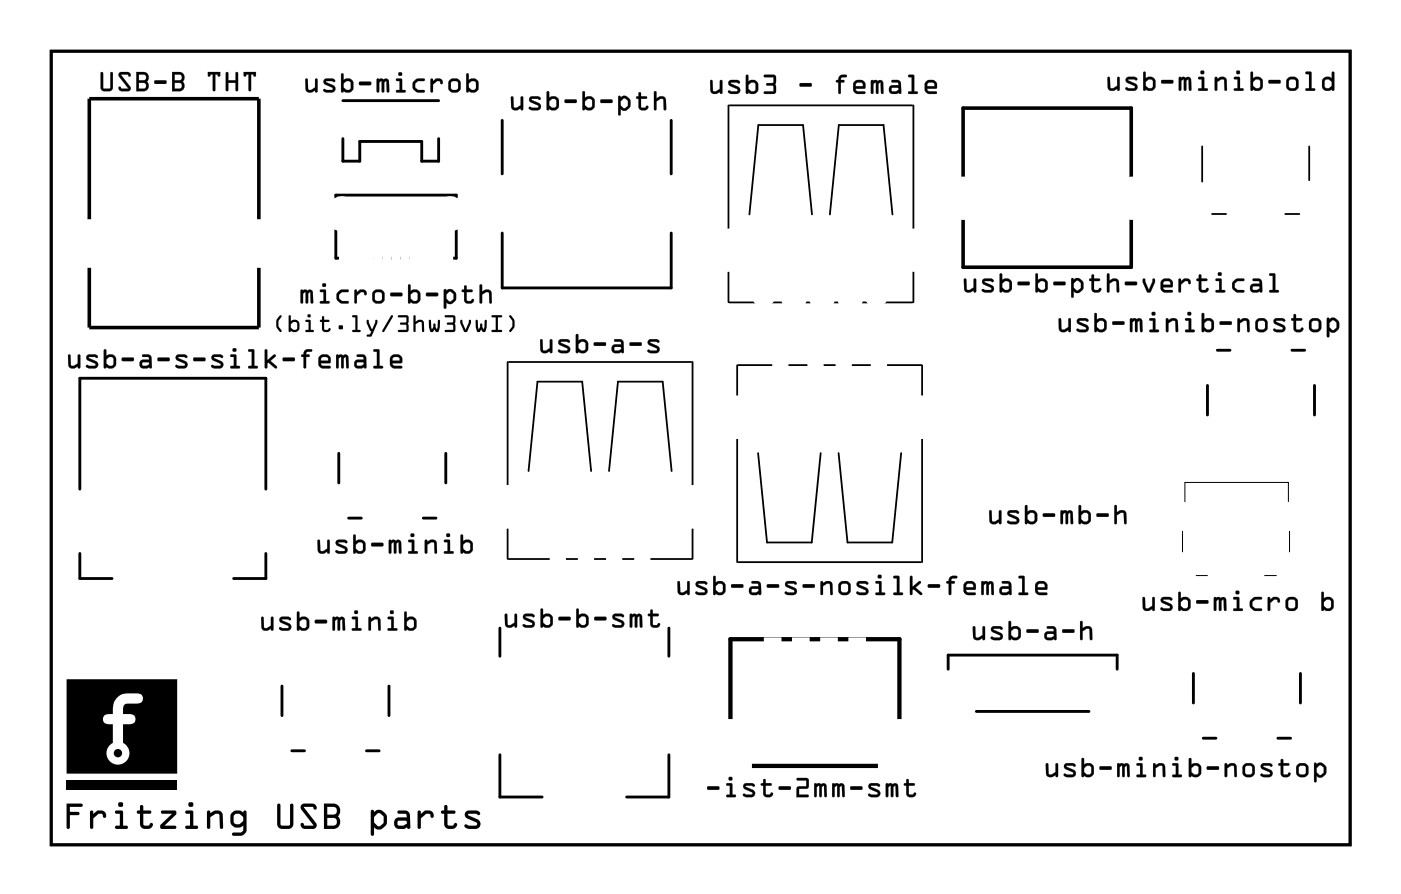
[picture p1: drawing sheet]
<svg xmlns="http://www.w3.org/2000/svg" width="99mm" height="63mm" viewBox="0 0 99 63" stroke-linecap="round" stroke-linejoin="round" font-family="sans-serif">
<g fill="none" stroke="#000" stroke-width=".2">
<path d="M3.6 3.6h92.3v56.4h-92.3zM23.8 13.9h8.6v4.4h-8.6zM24.3 9.8v1.6h1.2v-1.4h4.4v1.4h1.2v-1.6M24.3 7.1h6.8M35.7 16.6v3.9h12v-3.9M35.7 8.6v3.8M47.7 8.6v3.8M5.7 34.7v-7.8h13.2v7.8M5.7 39.3v1.8h2.3M18.9 39.3v1.8h-2.3M24.1 32.2v2.1M24.8 36.8h.9"/>
<path d="M30.1 36.8h.9M31.7 32.2v2.1M85.7 27.4v2.1M86.4 24.9h.9M91.7 24.9h.9M93.3 27.4v2.1M20 48.7v2.1M20.7 53.3h.9M26 53.3h.9M27.6 48.7v2.1M35.5 44.6v2M35.5 53.6v3h3"/>
<path d="M47.5 44.6v2M47.5 53.6v3h-3M67.3 47.5v-1h12v1M69.3 50.5h8M84.7 47.8v2.1M85.4 52.4h.9M90.7 52.4h.9M92.3 47.8v2.1"/>
</g>
<g fill="#000">
<path d="M4.7 55.4h7.9v.7h-7.9z"/>
<path d="M3.6 3.6h92.3v56.4h-92.3zM3.6 3.6v56.4h92.3v-56.4z"/>
<path d="M7.2 5.1l.1 .1v1l.1 .1 .4-.1v-1a.1 .1 0 0 1 .1-.1 .1 .1 0 0 1 .1 .1v1.1l-.1 .2h-.5l-.2-.1-.1-.2zM7.2 5.1v1.2l.1 .2h.5l.2-.3v-1l-.1-.1-.1 .1v1.1h-.4l-.1-.1v-1zM8.5 5.2l.6-.1 .2 .3a.13 .13 0 0 1-.2 0 .13 .13 0 0 1-.1-.1h-.4l.6 .9a.21 .21 0 0 1 .1 .2 .21 .21 0 0 1-.2 .1h-.5l-.2-.3a.13 .13 0 0 1 .1 0 .13 .13 0 0 1 .2 .1h.4l-.7-.9zM8.5 5.2v.2l.6 .9h-.4l-.2-.1-.1 .1 .3 .2h.5l.1-.3-.7-.9h.4l.2 .1 .1-.1-.3-.2zM9.7 5.1h.5a.4 .4 0 0 1 .4 .3 .4 .4 0 0 1-.2 .4l.2 .3a.37 .37 0 0 1-.4 .4h-.5zM9.7 5.1v1.4h.5a.39 .39 0 0 0 .3-.3 .39 .39 0 0 0-.1-.4 .39 .39 0 0 0 .1-.4 .39 .39 0 0 0-.3-.3zM9.9 5.9v.4h.3a.2 .2 0 0 0 .2-.2 .2 .2 0 0 0-.2-.2zM9.9 5.9h.3a.22 .22 0 0 1 .2 .2 .22 .22 0 0 1-.2 .2h-.3zM9.9 5.3v.4h.3a.2 .2 0 0 0 .2-.2 .2 .2 0 0 0-.2-.2zM9.9 5.3h.3a.22 .22 0 0 1 .2 .2 .22 .22 0 0 1-.2 .2h-.3zM11 5.7h.7l.1 .2-.1 .1h-.7v-.1zM11 5.7v.3h.7l.1-.1-.1-.2zM12.2 5.1h.5a.4 .4 0 0 1 .4 .3 .4 .4 0 0 1-.1 .4l.1 .3a.37 .37 0 0 1-.4 .4h-.5zM12.2 5.1v1.4h.5a.39 .39 0 0 0 .4-.3 .39 .39 0 0 0-.1-.4 .39 .39 0 0 0 .1-.4 .39 .39 0 0 0-.4-.3zM12.4 5.9v.4h.3a.2 .2 0 0 0 .2-.2 .2 .2 0 0 0-.2-.2zM12.4 5.9h.3a.22 .22 0 0 1 .2 .2 .22 .22 0 0 1-.2 .2h-.3zM12.4 5.3v.4h.3a.2 .2 0 0 0 .2-.2 .2 .2 0 0 0-.2-.2zM12.4 5.3h.3a.22 .22 0 0 1 .2 .2 .22 .22 0 0 1-.2 .2h-.3zM14.8 5.1h.8v.3a.1 .1 0 0 1-.1 0 .1 .1 0 0 1 0-.1h-.2v1.1a.1 .1 0 0 1-.1 .1 .1 .1 0 0 1-.1-.1v-1.1h-.2a.11 .11 0 0 1 0 .1 .11 .11 0 0 1-.1 0zM14.8 5.1v.3l.1-.1h.2v1.1l.1 .1 .1-1.2h.2l.1 .1v-.3zM16.1 5.1l.1 .1v.5h.5v-.5a.1 .1 0 0 1 .1-.1 .1 .1 0 0 1 .1 .1v1.2a.1 .1 0 0 1-.1 .1 .1 .1 0 0 1-.1-.1v-.5h-.5v.5a.1 .1 0 0 1-.1 .1 .1 .1 0 0 1-.1-.1zM16.1 5.1l-.1 1.3h.2v-.5h.5v.5l.1 .1 .1-1.3h-.2v.5h-.5v-.5zM17.3 5.1h.9v.3a.1 .1 0 0 1-.1 0 .1 .1 0 0 1-.1-.1h-.2v1.1a.1 .1 0 0 1-.1 .1 .1 .1 0 0 1-.1-.1l.1-1.1h-.2a.11 .11 0 0 1-.1 .1 .11 .11 0 0 1-.1 0zM17.3 5.1l.1 .3 .1-.1h.2v1.1l.1 .1v-1.2h.2l.1 .1 .1-.3z"/>
<path d="M7.2 5.1l.1 .1v1l.1 .1 .4-.1v-1l.1-.1 .1 .1v1l-.2 .3h-.5l-.1-.2zM8.5 5.2l.5-.1 .3 .2-.1 .1-.1-.1h-.5l.7 .9-.1 .3h-.5l-.3-.2 .1-.1 .1 .1h.5l-.6-.9zM9.7 5.1h.5a.39 .39 0 0 1 .3 .3 .39 .39 0 0 1-.1 .4l.2 .3a.36 .36 0 0 1-.4 .4h-.5zM9.9 5.9v.4h.3a.21 .21 0 0 0 .2-.2 .21 .21 0 0 0-.2-.2zM9.9 5.3v.4h.3a.21 .21 0 0 0 .2-.2 .21 .21 0 0 0-.2-.2zM11 5.7h.7l.1 .2-.1 .1h-.7v-.1zM12.2 5.1h.5a.39 .39 0 0 1 .4 .3 .39 .39 0 0 1-.1 .4l.1 .3a.36 .36 0 0 1-.4 .4h-.5zM12.4 5.9v.4h.3a.21 .21 0 0 0 .2-.2 .21 .21 0 0 0-.2-.2zM12.4 5.3v.4h.3a.21 .21 0 0 0 .2-.2 .21 .21 0 0 0-.2-.2zM14.8 5.1h.8v.3h-.1v-.1h-.2l-.1 1.2-.1-.1v-1.1h-.2v.1h-.1zM16.1 5.1l.1 .1v.5h.5v-.5h.2l-.1 1.3-.1-.1v-.5h-.5v.5h-.2zM17.3 5.1h.9l-.1 .3h-.1v-.1h-.2v1.2l-.1-.1v-1.1h-.2v.1h-.1z"/>
<path d="M21.7 5.6h.2v.7l.1 .1 .4-.2v-.5a.1 .1 0 0 1 .1-.1 .1 .1 0 0 1 .1 .1v.8a.11 .11 0 0 1-.2 .1 .1 .1 0 0 1 0-.2 .39 .39 0 0 1-.7-.1zM21.7 5.6v.7a.32 .32 0 0 0 .5 .2l.2-.1v.2l.1-.1v-.9h-.1v.6l-.4 .2-.1-.1-.1-.7zM23 5.6h.1a.71 .71 0 0 1 .7 .1 .12 .12 0 0 1-.1 .1 .12 .12 0 0 1-.1 0h-.4l.5 .2a.28 .28 0 0 1 .1 .4 .28 .28 0 0 1-.3 .2l-.5-.1a.12 .12 0 0 1 0-.2 .12 .12 0 0 1 .2 .1h.4v-.1l-.6-.3v-.2zM23 5.7v.1l.1 .2 .5 .3-.1 .1h-.5v.1l.2 .1 .4-.1 .2-.1-.1-.3-.6-.3h.5a.09 .09 0 0 0 .1 0 .09 .09 0 0 0 .1-.1l-.2-.1zM24.2 5.2l.2 .1v.4l.4-.1 .3 .3v.4l-.2 .2-.3 .1-.2-.1a.1 .1 0 0 1-.1 .1 .1 .1 0 0 1-.1-.1zM24.3 5.2l-.1 1.3 .1 .1 .1-.2 .2 .2 .3-.1 .2-.2v-.5l-.3-.2-.4 .1v-.4zM24.4 5.9v.3l.2 .2 .3-.1v-.4l-.1-.1h-.2zM24.4 5.9l.2-.1h.3v.5l-.3 .1-.2-.1zM25.5 5.8h.8l.1 .2-.1 .1h-.7l-.1-.1zM25.5 5.8l.1 .2h.7v-.2zM26.8 5.6h.3l.1 .1a.21 .21 0 0 1 .3-.1 .21 .21 0 0 1 .1 .2v.7a.1 .1 0 0 1 0 .1 .1 .1 0 0 1-.1-.1l-.1-.7-.1 .1v.6a.1 .1 0 0 1-.1 .1 .1 .1 0 0 1-.1-.1v-.7l-.2 .1v.6a.1 .1 0 0 1-.1 .1 .1 .1 0 0 1-.1-.1zM26.8 5.6v1l.1-.1v-.6l.1-.2 .1 .8h.2v-.6l.1-.2 .1 .8h.1v-.7a.21 .21 0 0 0-.1-.2 .21 .21 0 0 0-.3 .1l-.1-.1zM28.1 5.6h.4l.1 .8h.1a.1 .1 0 0 1 .1 .1 .1 .1 0 0 1-.1 .1h-.5a.1 .1 0 0 1-.1-.1 .1 .1 0 0 1 .1-.1h.2v-.6h-.2zM28.1 5.6l.1 .1h.2v.7h-.2l-.1 .1 .7 .1v-.2h-.3v-.8zM28.3 5.3a.15 .15 0 0 1 .3 0 .15 .15 0 0 1-.3 0zM28.3 5.3a.15 .15 0 0 0 .3 0 .15 .15 0 0 0-.3 0zM29.4 5.8l.3-.2h.4a.1 .1 0 0 1 .1 .1 .1 .1 0 0 1-.1 .1h-.4l-.2 .2v.2l.2 .2h.4a.1 .1 0 0 1 .1 .1 .1 .1 0 0 1-.1 .1l-.6-.1a.51 .51 0 0 1-.1-.7zM29.4 5.8l-.1 .2 .1 .4 .2 .1h.5v-.1h-.4l-.2-.2v-.3l.1-.1 .5-.1v-.1h-.4zM30.6 5.6h.1l.1 .2 .1-.2a.33 .33 0 0 1 .4 0 .33 .33 0 0 1 .1 .3 .14 .14 0 0 1-.1 0 .14 .14 0 0 1-.1-.1h-.2l-.3 .2 .1 .5a.1 .1 0 0 1-.1 .1 .1 .1 0 0 1-.1-.1zM30.6 5.6v1l.1-.1v-.5l.3-.3 .2 .1 .2 .2a.23 .23 0 0 0 0-.3 .23 .23 0 0 0-.2-.1h-.2l-.3 .2v-.2zM31.8 6.1a.51 .51 0 0 1 1 0 .51 .51 0 0 1-1 0zM31.8 6.1a.5 .5 0 0 0 1 0 .5 .5 0 0 0-1 0zM32 5.8l.1 .5 .1 .1 .3-.1v-.5h-.3zM32 5.8l.4-.1 .1 .1v.5v.1h-.3l-.2-.1zM33.1 5.2l.2 .1v.4l.4-.1 .3 .3v.4l-.2 .2-.3 .1-.2-.1a.1 .1 0 0 1-.1 .1 .1 .1 0 0 1-.1-.1zM33.1 5.2v1.3l.1 .1 .1-.2 .2 .2 .2-.1 .3-.2-.1-.5-.2-.2-.4 .1v-.4zM33.3 5.9v.3l.2 .2 .3-.1v-.4l-.1-.1h-.2zM33.3 5.9l.2-.1h.3v.5l-.3 .1-.2-.1z"/>
<path d="M21.7 5.6h.1l.1 .7 .1 .1 .4-.2v-.6h.1v.9h-.1v-.1a.38 .38 0 0 1-.4 .2 .38 .38 0 0 1-.3-.3zM23 5.6h.6l.2 .1a.12 .12 0 0 1-.1 .1 .12 .12 0 0 1-.1 0h-.5l.6 .3a.27 .27 0 0 1 .1 .3 .27 .27 0 0 1-.3 .2l-.4-.1-.1-.1v-.1l.5 .1 .1-.1-.6-.3v-.2zM24.2 5.2l.2 .1v.4l.4-.1 .3 .2v.5l-.2 .3h-.3l-.2-.1-.1 .1-.1-.1zM24.4 5.9v.3l.2 .2 .3-.1v-.5h-.3zM25.5 5.8h.8l.1 .2-.1 .1h-.7l-.1-.1zM26.8 5.6h.7l.1 .9h-.1l-.1-.7-.1 .1v.6h-.2v-.7l-.2 .1v.6h-.1zM28.1 5.6h.4l.1 .8h.2v.2l-.7-.1 .1-.1h.2v-.6l-.2-.1zM28.3 5.3a.15 .15 0 0 1 .3 0 .15 .15 0 0 1-.3 0zM29.4 5.8l.3-.2h.5l-.1 .1-.4 .1-.2 .1v.3l.2 .2h.5l-.1 .2h-.4a.49 .49 0 0 1-.3-.8zM30.6 5.6h.1v.2l.3-.2a.33 .33 0 0 1 .3 0 .33 .33 0 0 1 .1 .3 .12 .12 0 0 1-.1 0 .12 .12 0 0 1-.1-.1h-.2l-.3 .2v.5l-.1 .1zM31.8 6.1a.5 .5 0 0 1 1 0 .5 .5 0 0 1-1 0zM32 5.8v.5l.2 .1h.2l.1-.1v-.5h-.1zM33.1 5.2l.2 .1v.4l.4-.1 .3 .2v.5l-.3 .3h-.2l-.2-.1-.1 .1-.1-.1zM33.3 5.9v.3l.2 .2 .3-.1v-.5h-.3z"/>
<path d="M36.3 6.9h.2v.7h.1l.4-.1v-.6a.1 .1 0 0 1 .1-.1 .1 .1 0 0 1 .1 .1v.8a.11 .11 0 0 1-.2 .1 .1 .1 0 0 1 0-.1 .39 .39 0 0 1-.7-.1zM36.3 6.9v.7a.32 .32 0 0 0 .5 .2l.2-.1v.1h.1v-.9h-.1v.6l-.4 .2-.1-.1-.1-.7zM37.6 6.9h.1a.71 .71 0 0 1 .7 0 .12 .12 0 0 1-.1 .2 .12 .12 0 0 1-.1-.1l-.4 .1 .5 .2a.28 .28 0 0 1 .1 .3 .28 .28 0 0 1-.3 .2l-.5-.1a.12 .12 0 0 1 0-.1 .12 .12 0 0 1 .2 0h.4l-.6-.4v-.1zM37.6 6.9v.2l.1 .1 .5 .4-.1 .1-.5-.1v.1l.2 .1h.4l.2-.1-.1-.3-.6-.3 .5-.1a.09 .09 0 0 0 .1 .1 .09 .09 0 0 0 .1-.1l-.2-.1zM38.8 6.5h.2v.5l.4-.2 .3 .4v.4l-.2 .2h-.3l-.2-.1a.1 .1 0 0 1-.1 .1 .1 .1 0 0 1-.1-.1zM38.8 6.5v1.3h.1l.1-.1 .2 .1h.2l.3-.2v-.5l-.3-.2-.4 .1v-.5zM39 7.2v.3l.2 .1h.3v-.4l-.1-.1-.2-.1zM39 7.2l.2-.2 .3 .1v.5l-.3 .1-.2-.2zM40.1 7.1h.8l.1 .1-.1 .1h-.7h-.1zM40.1 7.1l.1 .2h.7v-.1v-.1zM41.4 6.5h.1v.5l.5-.2 .2 .4v.4l-.1 .2h-.4l-.2-.1a.1 .1 0 0 1 0 .1 .11 .11 0 0 1-.2-.1zM41.4 6.5v1.3h.1v-.1l.2 .1h.3l.2-.2v-.5l-.3-.2-.4 .1v-.5zM41.6 7.2v.3l.1 .1h.3v-.4v-.1l-.3-.1zM41.6 7.2l.1-.2 .3 .1v.5l-.2 .1-.2-.2zM42.6 7.1h.8l.1 .1-.1 .1h-.7h-.1zM42.7 7.1v.2h.7l.1-.1-.1-.1zM43.9 6.8h.2v.1l.1-.1h.3l.2 .2 .1 .2a.5 .5 0 0 1-.3 .6l-.2 .1-.2-.2v.4a.1 .1 0 0 1-.1 .1 .1 .1 0 0 1-.1-.1zM43.9 6.8v1.3l.1 .1 .1-.1v-.4l.2 .2 .2-.1 .2-.2 .1-.4-.4-.4h-.2l-.1 .2-.1-.2zM44.3 7l-.2 .2v.3l.3 .2 .2-.2v-.3l-.2-.2zM44.2 7h.2l.2 .2v.3l-.2 .2-.3-.2v-.3zM45.4 6.6h.1v.2h.4a.1 .1 0 0 1 .1 .1 .1 .1 0 0 1-.1 .1h-.4v.6h.3l.1-.1h.1a.21 .21 0 0 1 0 .3 .21 .21 0 0 1-.2 0h-.3l-.1-.1-.1-.7a.1 .1 0 0 1-.1-.1 .1 .1 0 0 1 .1-.1zM45.4 6.6l-.1 .3h-.1l.1 .1v.6a.37 .37 0 0 0 .4 .2 .37 .37 0 0 0 .3-.2l-.1-.1-.1 .2-.3-.1v-.6h.4v-.1h-.4v-.3zM46.5 6.5h.1v.5a.39 .39 0 0 1 .7 .1v.6a.09 .09 0 0 1-.1 .1 .09 .09 0 0 1-.1-.1v-.6l-.2-.1-.3 .2v.5a.1 .1 0 0 1-.1 .1 .1 .1 0 0 1-.1-.1zM46.5 6.5v1.3h.1v-.6l.3-.2 .2 .1v.7h.2v-.7a.32 .32 0 0 0-.5-.2l-.2 .1v-.5z"/>
<path d="M36.3 6.9h.1l.1 .7 .1 .1 .4-.2v-.6h.1v.9h-.1v-.1a.38 .38 0 0 1-.4 .1 .38 .38 0 0 1-.3-.2zM37.6 6.9l.6-.1 .2 .2a.12 .12 0 0 1-.1 .1 .12 .12 0 0 1-.1-.1l-.5 .1 .6 .2a.27 .27 0 0 1 .1 .3 .27 .27 0 0 1-.3 .2h-.4l-.1-.1v-.1l.5 .1 .1-.1-.6-.4v-.1zM38.8 6.5h.2v.5l.4-.2 .3 .2v.6l-.2 .2h-.3l-.2-.1-.1 .1h-.1zM39 7.2v.3l.2 .2 .3-.1v-.5l-.3-.1zM40.1 7.1h.8l.1 .1-.1 .1h-.7h-.1zM41.4 6.5h.1v.5l.4-.2 .3 .2v.6l-.2 .2h-.3l-.2-.1v.1h-.1zM41.6 7.2v.3l.2 .2 .2-.1v-.5l-.3-.1zM42.7 7.1h.7l.1 .1-.1 .1h-.7h-.1zM43.9 6.8h.1l.1 .1 .1-.1h.3l.3 .3a.54 .54 0 0 1-.4 .8l-.3-.2v.5h-.2zM44.3 7l-.2 .2v.3l.3 .2 .2-.2v-.3l-.2-.2zM45.4 6.6h.1v.2h.4v.1v.1h-.4v.6l.3 .1 .1-.2 .1 .1a.35 .35 0 0 1-.3 .3 .35 .35 0 0 1-.4-.3v-.6l-.1-.1 .1-.1zM46.5 6.5h.1v.5a.38 .38 0 0 1 .4-.2 .38 .38 0 0 1 .3 .3v.7h-.2v-.7l-.1-.1-.4 .2v.6h-.1z"/>
<path d="M50.4 5.7h.2v.7l.1 .1 .4-.2v-.5a.1 .1 0 0 1 .1-.1 .1 .1 0 0 1 .1 .1v.8a.1 .1 0 0 1-.1 .1 .11 .11 0 0 1-.1-.2 .39 .39 0 0 1-.7-.1zM50.5 5.7l-.1 .7a.32 .32 0 0 0 .5 .2l.2-.1 .1 .2 .1-.1v-.9h-.2v.6l-.4 .2-.1-.1v-.7zM51.8 5.7a.71 .71 0 0 1 .7 .1 .12 .12 0 0 1 0 .1 .12 .12 0 0 1-.2 0h-.4l.5 .3a.28 .28 0 0 1 .2 .3 .28 .28 0 0 1-.3 .2l-.6-.1a.12 .12 0 0 1 .1-.1 .12 .12 0 0 1 .1 0h.4l.1-.1-.6-.3-.1-.2zM51.8 5.8l-.1 .1 .1 .2 .6 .3-.1 .1h-.6v.1l.3 .1 .4-.1 .1-.1v-.3l-.6-.3h.5a.09 .09 0 0 0 .1 0 .09 .09 0 0 0 0-.1l-.2-.1zM53 5.3l.1 .1v.4l.5-.1 .2 .3v.4l-.1 .2-.4 .1-.2-.1a.1 .1 0 0 1 0 .1 .1 .1 0 0 1-.1-.1zM53 5.3v1.3l.1 .1v-.2l.2 .2 .3-.1 .2-.2v-.5l-.3-.2-.4 .1v-.4zM53.2 6v.3l.1 .2 .3-.1v-.4v-.1h-.3zM53.2 6l.1-.1h.3v.5l-.2 .1-.2-.1zM54.3 5.3h.6l.2 .2-.1 .5 .1 .6-.2 .1h-.6a.1 .1 0 0 1-.1-.1 .1 .1 0 0 1 .1-.1h.6v-.4h-.4a.1 .1 0 0 1-.1-.1 .1 .1 0 0 1 .1-.1h.4v-.4h-.6zM54.3 5.3v.2h.6v.4h-.4l-.1 .1 .1 .1h.4v.4h-.6l-.1 .1 .8 .1 .1-.2-.1-.5 .1-.6-.2-.1zM56.8 5.9h.8l.1 .2-.1 .1h-.7l-.1-.1zM56.8 5.9l.1 .2h.7v-.2zM59.6 5.4l.5-.1a.1 .1 0 0 1 0 .1 .1 .1 0 0 1 0 .1h-.3l-.1 .2h.2a.1 .1 0 0 1 .1 .1 .1 .1 0 0 1-.1 .1h-.2v.7a.1 .1 0 0 1-.1 .1 .1 .1 0 0 1-.1-.1v-.7h-.1a.1 .1 0 0 1-.1-.1 .1 .1 0 0 1 .1-.1h.1zM59.6 5.4l-.1 .3-.1 .1h.1v.8l.1 .1 .1-.1v-.8h.3l-.3-.1v-.1l.4-.2-.3-.1zM60.7 5.8l.2-.1h.3l.2 .1 .1 .2-.1 .3h-.6l.1 .2h.5a.1 .1 0 0 1 .1 .1 .1 .1 0 0 1-.1 .1h-.5l-.2-.1-.1-.2zM60.7 5.8l-.1 .6 .1 .1 .2 .2 .5-.1v-.1h-.5l-.1-.1v-.1h.6v-.3v-.2l-.2-.1h-.3zM60.8 5.9v.2h.5l-.1-.2zM60.8 5.9h.4l.1 .2h-.5zM61.9 5.7h.3l.1 .1a.21 .21 0 0 1 .3-.1 .21 .21 0 0 1 .1 .2v.7a.1 .1 0 0 1-.1 .1 .1 .1 0 0 1 0-.1l-.1-.7-.1 .1v.6a.1 .1 0 0 1-.1 .1 .1 .1 0 0 1-.1-.1l-.1-.7-.1 .1v.6a.1 .1 0 0 1-.1 .1 .1 .1 0 0 1-.1-.1zM61.9 5.7v1l.1-.1v-.6l.1-.2 .1 .8h.2v-.6l.1-.2 .1 .8h.1v-.7a.21 .21 0 0 0-.1-.2 .21 .21 0 0 0-.3 .1l-.1-.1zM63.3 5.7h.4h.2l.1 .9a.09 .09 0 0 1-.1 .1 .09 .09 0 0 1-.1-.1l-.4 .1a.32 .32 0 0 1-.3-.3 .32 .32 0 0 1 .3-.4l.4 .1v-.2h-.5zM63.3 5.7l.1 .1 .4 .1v.2h-.4a.31 .31 0 0 0-.3 .3 .31 .31 0 0 0 .3 .3l.4-.1h.2v-.7l-.2-.2zM63.3 6.3l.1 .2h.2l.2-.1-.1-.2zM63.3 6.2h.5v.2l-.2 .1h-.3zM64.5 5.3l.4 .1v1.1h.2a.1 .1 0 0 1 .1 .1 .1 .1 0 0 1-.1 .1h-.5a.1 .1 0 0 1-.1-.1 .1 .1 0 0 1 .1-.1h.1v-1h-.2zM64.5 5.3v.2h.2v1h-.2v.1l.6 .1v-.2h-.2v-1.1zM65.7 5.8l.3-.1h.3l.1 .1 .1 .2v.3h-.7l.2 .2h.4a.1 .1 0 0 1 .1 .1 .1 .1 0 0 1-.1 .1h-.5l-.2-.1v-.2zM65.7 5.8v.6l.1 .1 .2 .2 .5-.1v-.1h-.5l-.2-.1v-.1h.7v-.3l-.1-.2-.1-.1h-.3zM65.9 5.9l-.1 .2h.6l-.1-.2zM65.9 5.9h.4l.1 .2h-.6z"/>
<path d="M50.4 5.7h.2v.7l.1 .1 .4-.2v-.6h.2v.9h-.2v-.1a.38 .38 0 0 1-.4 .2 .38 .38 0 0 1-.3-.3zM51.8 5.7h.5l.2 .1a.12 .12 0 0 1-.1 .1 .12 .12 0 0 1-.1 0h-.4l.5 .3a.27 .27 0 0 1 .2 .3 .27 .27 0 0 1-.3 .2l-.5-.1-.1-.1v-.1l.6 .1 .1-.1-.6-.3-.1-.2zM53 5.3l.1 .1v.4l.5-.1 .2 .2v.5l-.2 .3h-.3l-.2-.1v.1l-.1-.1zM53.2 6v.3l.2 .2 .2-.1v-.5h-.3zM54.3 5.3h.6l.2 .1-.1 .6 .1 .5-.1 .2-.8-.1 .1-.1h.6v-.4h-.4l-.1-.1 .1-.1h.4v-.4h-.6zM56.8 5.9h.8v.2v.1h-.7l-.1-.1zM59.6 5.4l.2-.1h.3v.1l-.4 .2v.1h.2l.1 .1-.3 .1v.7l-.1 .1-.1-.1v-.7l-.1-.1 .1-.1zM60.7 5.8l.2-.1h.3l.2 .1 .1 .2-.1 .3-.6 .1 .1 .1h.5v.1l-.5 .1-.2-.1-.1-.2zM60.8 5.9v.2h.5l-.1-.2zM61.9 5.7h.7l.1 .9h-.1l-.1-.7-.1 .1v.6h-.2v-.7l-.2 .1v.6h-.1zM63.3 5.7h.5l.2 .2v.7h-.2l-.4 .1a.31 .31 0 0 1-.3-.3 .31 .31 0 0 1 .3-.3h.4v-.2l-.4-.1zM63.3 6.3l.1 .2h.2l.2-.1v-.2zM64.5 5.3l.4 .1v1.1h.3l-.1 .2-.6-.1v-.1h.2v-1h-.2zM65.7 5.8l.3-.1h.3l.1 .1 .1 .2v.3l-.7 .1 .2 .1h.5v.1l-.5 .1-.2-.1-.1-.2zM65.9 5.9l-.1 .2h.6l-.1-.2z"/>
<path d="M68.5 19.8h.1v.7l.1 .1 .4-.2v-.5a.1 .1 0 0 1 .1-.1 .1 .1 0 0 1 .1 .1v.8a.1 .1 0 0 1-.1 .1 .11 .11 0 0 1-.1-.2 .39 .39 0 0 1-.6-.1zM68.5 19.8v.7a.32 .32 0 0 0 .5 .2l.1-.1 .1 .2 .1-.1v-.9h-.1l-.1 .6-.4 .2-.1-.1v-.7zM69.8 19.8h.1a.71 .71 0 0 1 .7 .1 .12 .12 0 0 1-.1 .2 .12 .12 0 0 1-.2-.1h-.4l.5 .3a.28 .28 0 0 1 .2 .3 .28 .28 0 0 1-.3 .2l-.6-.1a.12 .12 0 0 1 .1-.1 .12 .12 0 0 1 .2 0h.3l.1-.1-.6-.3-.1-.2zM69.8 19.9l-.1 .1 .1 .2 .6 .3-.1 .1h-.6l.1 .1 .2 .1 .4-.1 .2-.1-.1-.3-.6-.3h.5a.09 .09 0 0 0 .1 0 .09 .09 0 0 0 0-.1l-.2-.1zM71 19.4l.2 .1v.4l.4-.1 .3 .3v.4l-.2 .2-.4 .1-.1-.1a.1 .1 0 0 1-.1 .1 .1 .1 0 0 1-.1-.1zM71 19.4v1.3l.1 .1 .1-.2 .1 .2h.3l.2-.3v-.5l-.2-.2-.4 .1-.1-.4zM71.2 20.1v.3l.2 .2 .2-.1 .1-.4-.1-.1h-.2zM71.2 20.1l.2-.1h.2l.1 .5-.3 .1-.2-.1zM72.3 20h.7l.1 .2-.1 .1h-.7v-.1zM72.3 20v.2h.7h.1l-.1-.2zM73.5 19.4l.2 .1v.4l.4-.1 .3 .3v.4l-.2 .2-.3 .1-.2-.1a.1 .1 0 0 1-.1 .1 .1 .1 0 0 1-.1-.1zM73.6 19.4l-.1 1.3 .1 .1 .1-.2 .2 .2h.3l.2-.3v-.5l-.3-.2-.4 .1v-.4zM73.7 20.1v.3l.2 .2 .3-.1v-.4l-.1-.1h-.2zM73.7 20.1l.2-.1h.3v.5l-.3 .1-.2-.1zM74.8 20h.8l.1 .2-.1 .1h-.7l-.1-.1zM74.8 20l.1 .2h.7h.1l-.1-.2zM76.1 19.8h.1v.1l.2-.2 .2 .1 .3 .1v.2a.5 .5 0 0 1-.2 .7h-.3l-.2-.1v.4a.1 .1 0 0 1 0 .1 .1 .1 0 0 1-.1-.1zM76.1 19.8v1.3h.1v-.4l.2 .1 .3-.1 .2-.2v-.4l-.3-.3h-.2l-.2 .1v-.1zM76.4 19.9l-.1 .2v.3l.2 .2 .2-.1v-.4l-.2-.2zM76.4 19.9h.2l.2 .2v.4l-.3 .1-.3-.2v-.3zM77.5 19.5h.2v.3h.3a.1 .1 0 0 1 .1 .1 .1 .1 0 0 1-.1 .1h-.3v.5l.2 .1 .2-.2 .1 .1a.21 .21 0 0 1 0 .2 .21 .21 0 0 1-.3 .1h-.2l-.2-.2v-.6h-.1a.1 .1 0 0 1-.1-.1 .1 .1 0 0 1 .1-.1h.1zM77.5 19.5v.3l-.2 .1 .2 .1v.5a.37 .37 0 0 0 .3 .3 .37 .37 0 0 0 .4-.2l-.1-.1-.1 .1h-.3v-.6l.4-.1-.1-.1h-.3v-.3zM78.6 19.4l.2 .1v.4a.39 .39 0 0 1 .7 .1v.7a.09 .09 0 0 1-.1 .1 .09 .09 0 0 1-.1-.1v-.7h-.2l-.3 .1v.6a.1 .1 0 0 1-.1 .1 .1 .1 0 0 1-.1-.1zM78.6 19.4v1.3h.2v-.6l.3-.1h.2v.7h.1l.1-.7a.32 .32 0 0 0-.5-.2l-.2 .1v-.4zM79.9 20h.8l.1 .2-.1 .1h-.7l-.1-.1zM79.9 20l.1 .2h.7v-.2zM81.2 19.8h.1l.3 .8 .2-.7a.1 .1 0 0 1 .1-.1 .1 .1 0 0 1 .1 .1l-.3 .8-.2 .1-.4-.7zM81.2 19.8v.2l.3 .7 .2 .1 .3-.8v-.2h-.1l-.3 .8-.3-.8zM82.5 19.9l.2-.1h.3l.2 .1 .1 .2v.3h-.7l.1 .2h.5a.1 .1 0 0 1 .1 .1 .1 .1 0 0 1-.1 .1h-.5l-.2-.1-.1-.2zM82.5 19.9l-.1 .6 .1 .2 .2 .1 .6-.1-.1-.1h-.5l-.1-.1v-.1h.7v-.3l-.1-.2-.2-.1h-.3zM82.6 20v.2h.5l-.1-.2zM82.6 20h.4l.1 .2h-.5zM83.7 19.8h.1l.1 .2 .2-.2a.33 .33 0 0 1 .3 0 .33 .33 0 0 1 .2 .3 .14 .14 0 0 1-.2 .1 .14 .14 0 0 1-.1-.2h-.1l-.3 .2v.5a.1 .1 0 0 1-.1 .1 .1 .1 0 0 1-.1-.1zM83.7 19.8v1l.1-.1 .1-.5 .2-.2h.2l.2 .2a.23 .23 0 0 0 0-.3 .23 .23 0 0 0-.2-.1h-.2l-.2 .2-.1-.2zM85.1 19.5h.2v.3h.3a.1 .1 0 0 1 .1 .1 .1 .1 0 0 1-.1 .1h-.3v.5l.3 .1 .1-.2 .1 .1a.21 .21 0 0 1 0 .2 .21 .21 0 0 1-.2 .1h-.3l-.2-.2v-.6h-.1a.1 .1 0 0 1-.1-.1 .1 .1 0 0 1 .1-.1h.1zM85.2 19.5l-.1 .3-.1 .1 .1 .1v.5a.37 .37 0 0 0 .4 .3 .37 .37 0 0 0 .3-.2l-.1-.1-.1 .1h-.3v-.6l.4-.1-.1-.1h-.3v-.3zM86.3 19.8h.4v.8h.2a.1 .1 0 0 1 .1 .1 .1 .1 0 0 1-.1 .1h-.5a.1 .1 0 0 1-.1-.1 .1 .1 0 0 1 .1-.1h.2v-.6h-.2zM86.3 19.8l.1 .1 .2 .1v.6h-.2l-.1 .1 .6 .1 .1-.2h-.3v-.8zM86.5 19.5a.15 .15 0 0 1 .3 0 .15 .15 0 0 1-.3 0zM86.5 19.5a.13 .13 0 0 0 .2 0 .13 .13 0 0 0-.2 0zM87.6 20l.3-.2h.4a.1 .1 0 0 1 .1 .1 .1 .1 0 0 1-.1 .1h-.4l-.2 .2v.3l.2 .1h.4a.1 .1 0 0 1 .1 .1 .1 .1 0 0 1-.1 .1l-.6-.1a.51 .51 0 0 1-.1-.7zM87.6 20l-.1 .2 .1 .4 .2 .2 .5-.1v-.1h-.4l-.2-.2v-.3l.1-.1 .5-.1v-.1h-.4zM89 19.8h.3l.2 .1 .1 .8a.09 .09 0 0 1-.1 .1 .09 .09 0 0 1 0-.1l-.5 .1a.32 .32 0 0 1-.2-.3 .32 .32 0 0 1 .2-.4l.4 .1v-.2h-.4zM89 19.8v.1l.4 .1v.2h-.4a.31 .31 0 0 0-.2 .3 .31 .31 0 0 0 .2 .3l.5-.1h.1v-.7l-.2-.2zM89 20.4v.2h.3l.1-.1v-.2zM89 20.4l.4-.1 .1 .2-.2 .1h-.3zM90.1 19.4l.5 .1v1.1h.1a.1 .1 0 0 1 .1 .1 .1 .1 0 0 1-.1 .1h-.5a.1 .1 0 0 1-.1-.1 .1 .1 0 0 1 .1-.1h.2v-1h-.2zM90.2 19.4v.2h.2v1h-.2l-.1 .1 .7 .1v-.2h-.3v-1.1z"/>
<path d="M68.5 19.8h.1v.7l.1 .1 .4-.2v-.6h.2v1h-.1l-.1-.2a.38 .38 0 0 1-.3 .2 .38 .38 0 0 1-.3-.3zM69.8 19.9l.5-.1 .3 .1a.12 .12 0 0 1-.1 .1 .12 .12 0 0 1-.2 0h-.4l.5 .3a.27 .27 0 0 1 .2 .3 .27 .27 0 0 1-.3 .2h-.4l-.2-.1 .1-.2 .5 .1 .1-.1-.6-.3-.1-.2zM71 19.4l.2 .1v.4l.4-.1 .2 .2v.5l-.2 .3h-.3l-.1-.1-.1 .1-.1-.1zM71.2 20.1v.3l.2 .2 .2-.1v-.5h-.2zM72.3 20h.7l.1 .2-.1 .1h-.7v-.1zM73.5 19.4l.2 .1v.4l.4-.1 .3 .2v.5l-.2 .3h-.3l-.2-.1-.1 .1-.1-.1zM73.7 20.1v.3l.2 .2 .3-.1v-.5h-.3zM74.8 20h.8l.1 .2-.1 .1h-.7l-.1-.1zM76.1 19.8h.1v.1l.2-.1h.2l.3 .3a.54 .54 0 0 1-.4 .7l-.3-.1v.4h-.1zM76.4 19.9l-.2 .2v.3l.3 .2 .2-.1 .1-.4-.2-.2zM77.5 19.5h.2v.3h.4v.1v.1h-.4v.6h.3l.1-.1h.1a.35 .35 0 0 1-.3 .3 .35 .35 0 0 1-.4-.3v-.5l-.2-.1 .2-.1zM78.6 19.4l.2 .1v.4a.38 .38 0 0 1 .3-.1 .38 .38 0 0 1 .4 .2l-.1 .8-.1-.1v-.7h-.1l-.4 .1v.6l-.2 .1zM79.9 20h.8v.2v.1h-.7l-.1-.1zM81.2 19.8h.1l.3 .8 .2-.8h.2v.2l-.3 .8-.3-.1-.3-.7zM82.5 19.9l.2-.1h.3l.2 .1 .1 .2v.3l-.7 .1 .1 .1h.5l.1 .2h-.6l-.2-.1-.1-.2zM82.6 20v.2h.5l-.1-.2zM83.7 19.8h.1l.1 .2 .2-.2a.33 .33 0 0 1 .3 0 .33 .33 0 0 1 .1 .3 .12 .12 0 0 1-.1 0 .12 .12 0 0 1 0-.1h-.2l-.3 .2v.5l-.2 .1zM85.2 19.5h.1v.3h.4v.1v.1h-.4v.6h.3l.1-.1h.1a.35 .35 0 0 1-.3 .3 .35 .35 0 0 1-.4-.3v-.5l-.1-.1 .1-.1zM86.3 19.8h.4v.8h.3v.2l-.7-.1 .1-.1h.2v-.6h-.2zM86.5 19.5a.15 .15 0 0 1 .3 0 .15 .15 0 0 1-.3 0zM87.6 20l.3-.2h.5l-.1 .2h-.4l-.2 .1v.3l.2 .2 .5 .1-.1 .1h-.4a.49 .49 0 0 1-.3-.8zM89 19.8h.4l.2 .2v.8l-.1-.1-.5 .1a.31 .31 0 0 1-.2-.3 .31 .31 0 0 1 .2-.3h.4v-.2h-.4zM89 20.4v.2h.3l.1-.1v-.2zM90.1 19.4l.4 .1 .1 1.1h.2v.2l-.7-.1 .1-.1h.2v-1h-.2z"/>
<path d="M78.7 5.5h.1v.7l.1 .1 .4-.2v-.6a.1 .1 0 0 1 .1-.1 .1 .1 0 0 1 .1 .1v.9a.1 .1 0 0 1-.1 .1 .11 .11 0 0 1-.1-.2 .39 .39 0 0 1-.7-.1zM78.7 5.5v.7a.32 .32 0 0 0 .5 .2l.1-.1 .1 .1h.1v-.9h-.2v.6l-.4 .2-.1-.1v-.7zM80 5.5h.1a.71 .71 0 0 1 .6 .1 .12 .12 0 0 1 0 .1 .12 .12 0 0 1-.2-.1l-.4 .1 .5 .2a.28 .28 0 0 1 .2 .3 .28 .28 0 0 1-.3 .3l-.6-.1a.12 .12 0 0 1 .1-.2 .12 .12 0 0 1 .2 .1h.3l.1-.1-.6-.3-.1-.2zM80 5.5l-.1 .2 .1 .1 .6 .4-.1 .1-.6-.1v.2h.3h.4l.1-.1v-.3l-.6-.3 .5-.1a.09 .09 0 0 0 .1 .1 .09 .09 0 0 0 0-.1l-.2-.1zM81.2 5.1h.2v.5l.4-.1 .3 .3-.1 .4-.1 .2-.4 .1-.1-.2a.11 .11 0 0 1-.1 .2 .1 .1 0 0 1-.1-.1zM81.2 5.1v1.3h.1v-.1l.2 .1h.3l.2-.2v-.5l-.2-.2-.5 .1v-.5zM81.4 5.8v.3l.2 .2 .2-.1 .1-.4-.1-.1-.2-.1zM81.4 5.8l.2-.2 .2 .1v.5l-.2 .1-.2-.2zM82.5 5.7h.7l.1 .1-.1 .1h-.7h-.1zM82.5 5.7v.2h.7l.1-.1-.1-.1zM83.7 5.5l.3-.1 .2 .1a.21 .21 0 0 1 .2 0 .21 .21 0 0 1 .2 .2v.7a.1 .1 0 0 1-.1 .1 .1 .1 0 0 1-.1-.1v-.8l-.2 .1v.7a.1 .1 0 0 1 0 .1 .1 .1 0 0 1-.1-.1l-.1-.8-.1 .1v.7a.1 .1 0 0 1-.1 .1 .1 .1 0 0 1-.1-.1zM83.7 5.5l.1 .9h.1v-.7l.1-.1 .1 .8h.1v-.7l.2-.1v.8h.2v-.7a.21 .21 0 0 0-.2-.2 .21 .21 0 0 0-.2 .1l-.2-.1zM85.1 5.5h.4v.8h.2a.1 .1 0 0 1 .1 .1 .1 .1 0 0 1-.1 .1h-.5a.1 .1 0 0 1-.1-.1 .1 .1 0 0 1 .1-.1h.1v-.7h-.2zM85.1 5.5v.1h.2v.7h-.2v.1h.6v-.1h-.2v-.8zM85.2 5.1a.15 .15 0 0 1 .3 0 .15 .15 0 0 1-.3 0zM85.3 5.1a.13 .13 0 0 0 .2 0 .13 .13 0 0 0-.2 0zM86.3 5.5h.1v.1a.39 .39 0 0 1 .7 .1v.7a.09 .09 0 0 1-.1 .1 .09 .09 0 0 1 0-.1l-.1-.7-.2-.1-.3 .2v.6a.1 .1 0 0 1-.1 .1 .1 .1 0 0 1-.1-.1zM86.3 5.5v.9h.1v-.6l.3-.2 .2 .1 .1 .7h.1v-.7a.32 .32 0 0 0-.5-.2l-.2 .1v-.1zM87.6 5.5h.4v.8h.2a.1 .1 0 0 1 .1 .1 .1 .1 0 0 1-.1 .1h-.5a.1 .1 0 0 1-.1-.1 .1 .1 0 0 1 .1-.1h.2v-.7h-.2zM87.6 5.5l.1 .1h.2v.7h-.2l-.1 .1h.7v-.1h-.3v-.8zM87.8 5.1a.15 .15 0 0 1 .3 0 .15 .15 0 0 1-.3 0zM87.8 5.1a.15 .15 0 0 0 .3 0 .15 .15 0 0 0-.3 0zM88.8 5.1h.2v.5l.4-.1 .3 .3v.4l-.2 .2-.3 .1-.2-.2a.11 .11 0 0 1-.1 .2 .1 .1 0 0 1-.1-.1zM88.8 5.1v1.3h.1l.1-.1 .2 .1h.2l.2-.2v-.5l-.2-.2-.4 .1v-.5zM89 5.8v.3l.2 .2 .3-.1v-.4l-.1-.1-.2-.1zM89 5.8l.2-.2 .2 .1 .1 .5-.3 .1-.2-.2zM90.1 5.7h.7l.1 .1-.1 .1h-.6h-.1zM90.1 5.7l.1 .2h.6l.1-.1-.1-.1zM91.3 6a.51 .51 0 0 1 1 0 .51 .51 0 0 1-1 0zM91.3 6a.5 .5 0 0 0 1 0 .5 .5 0 0 0-1 0zM91.5 5.7l.1 .5 .1 .1 .3-.1v-.5l-.3-.1zM91.5 5.7l.4-.1 .1 .1v.4v.2h-.3l-.2-.1zM92.7 5.1h.4v1.2h.2a.1 .1 0 0 1 .1 .1 .1 .1 0 0 1-.1 .1h-.5a.1 .1 0 0 1-.1-.1 .1 .1 0 0 1 .1-.1h.2v-1h-.3zM92.7 5.1l.1 .2h.2v1h-.2l-.1 .1h.6l.1-.1h-.3v-1.2zM94 5.6l.2-.2 .4 .2v-.4a.1 .1 0 0 1 .1-.1 .1 .1 0 0 1 .1 .1v1.2a.11 .11 0 0 1-.2 .1 .1 .1 0 0 1 0-.2l-.3 .2-.3-.2-.1-.2zM94 5.5l-.1 .3 .1 .5 .2 .1h.2l.2-.1v.1h.1v-1.3h-.1v.5l-.2-.1zM94.1 5.7v.5l.1 .1h.2l.2-.2-.1-.3-.1-.2zM94.1 5.7l.3-.1 .2 .2v.3l-.2 .2-.3-.1z"/>
<path d="M78.7 5.5h.1v.7l.1 .1 .4-.2v-.6h.2v.9h-.1l-.1-.1a.38 .38 0 0 1-.3 .2 .38 .38 0 0 1-.3-.3zM80 5.5h.5l.3 .1a.12 .12 0 0 1-.1 .1 .12 .12 0 0 1-.2-.1l-.4 .1 .5 .2a.27 .27 0 0 1 .2 .3 .27 .27 0 0 1-.3 .3l-.4-.1-.2-.1 .1-.1 .5 .1 .1-.1-.6-.3-.1-.2zM81.2 5.1h.1l.1 .5 .4-.1 .2 .2v.5l-.2 .2h-.3l-.1-.1-.1 .1h-.1zM81.4 5.8v.3l.2 .2 .2-.1v-.5l-.2-.1zM82.5 5.7h.7l.1 .1-.1 .1h-.7zM83.7 5.5h.8l.1 .9h-.2v-.8l-.2 .1v.7h-.1l-.1-.8-.1 .1v.7h-.2zM85.1 5.5h.4v.8h.2v.1h-.6v-.1h.2v-.7h-.2zM85.2 5.1a.15 .15 0 0 1 .3 0 .15 .15 0 0 1-.3 0zM86.3 5.5h.1v.1a.38 .38 0 0 1 .4-.1 .38 .38 0 0 1 .3 .2v.7h-.1l-.1-.7-.2-.1-.3 .2v.6h-.1zM87.6 5.5h.4v.8h.3v.1h-.7l.1-.1h.2v-.7h-.2zM87.8 5.1a.15 .15 0 0 1 .3 0 .15 .15 0 0 1-.3 0zM88.8 5.1h.2v.5l.4-.1 .2 .2 .1 .5-.3 .2h-.2l-.2-.1-.1 .1h-.1zM89 5.8v.3l.2 .2 .3-.1-.1-.5-.2-.1zM90.1 5.7h.7l.1 .1-.1 .1h-.6h-.1zM91.3 6a.5 .5 0 0 1 1 0 .5 .5 0 0 1-1 0zM91.5 5.7v.5l.2 .1 .2-.1 .1-.1v-.4l-.1-.1zM92.7 5.1h.4v1.2h.3l-.1 .1h-.6v-.1h.3v-1h-.3zM94 5.6l.2-.1 .4 .1v-.5h.1v1.3h-.1v-.1l-.4 .1-.2-.1-.1-.2zM94.1 5.7v.5l.3 .1 .2-.2v-.3l-.2-.2z"/>
<path d="M4.9 25.2h.1v.7l.1 .1 .4-.2v-.5a.1 .1 0 0 1 .1-.1 .1 .1 0 0 1 .1 .1v.8a.1 .1 0 0 1-.1 .1 .11 .11 0 0 1-.1-.2 .39 .39 0 0 1-.7-.1zM4.9 25.2v.7a.32 .32 0 0 0 .5 .2l.1-.1 .1 .2 .1-.1v-.9h-.2v.6l-.4 .2-.1-.1v-.7zM6.2 25.2h.1a.71 .71 0 0 1 .6 .1 .12 .12 0 0 1 0 .1 .12 .12 0 0 1-.2 0h-.4l.5 .2a.28 .28 0 0 1 .2 .4 .28 .28 0 0 1-.3 .2l-.6-.1a.12 .12 0 0 1 .1-.2 .12 .12 0 0 1 .1 .1h.4l.1-.1-.6-.3-.1-.2zM6.2 25.2l-.1 .2 .1 .2 .6 .3-.1 .1-.6-.1v.2l.3 .1 .4-.1 .1-.1v-.3l-.6-.3h.5a.09 .09 0 0 0 .1 0 .09 .09 0 0 0 0-.1l-.2-.1zM7.4 24.8l.1 .1v.4l.5-.1 .3 .3-.1 .4-.1 .2-.4 .1-.1-.1a.1 .1 0 0 1-.1 .1 .1 .1 0 0 1-.1-.1zM7.4 24.8v1.3l.1 .1v-.2l.2 .2 .3-.1 .2-.2v-.5l-.2-.2-.5 .1v-.4zM7.6 25.5v.3l.2 .2 .2-.1 .1-.4-.1-.1h-.2zM7.6 25.5l.1-.2 .3 .1v.5l-.2 .1-.2-.2zM8.7 25.4h.7l.1 .2-.1 .1h-.7l-.1-.1zM8.7 25.4v.2h.7h.1l-.1-.2zM10.1 25.2h.4h.2l.1 .9a.09 .09 0 0 1-.1 .1 .09 .09 0 0 1-.1-.1l-.4 .1a.32 .32 0 0 1-.3-.3 .32 .32 0 0 1 .3-.4l.4 .1-.1-.2h-.4zM10.1 25.2v.1l.5 .1v.2h-.4a.31 .31 0 0 0-.3 .3 .31 .31 0 0 0 .3 .3l.4-.1h.1v-.7l-.1-.2zM10.1 25.8v.2h.3l.2-.1-.1-.2zM10.1 25.7h.4l.1 .2-.2 .1h-.3zM11.2 25.4h.8l.1 .2-.1 .1h-.7l-.1-.1zM11.2 25.4l.1 .2h.7v-.2zM12.5 25.2h.1a.71 .71 0 0 1 .7 .1 .12 .12 0 0 1-.1 .1 .12 .12 0 0 1-.1 0h-.4l.5 .2a.28 .28 0 0 1 .1 .4 .28 .28 0 0 1-.2 .2l-.6-.1a.12 .12 0 0 1 0-.2 .12 .12 0 0 1 .2 .1h.4v-.1l-.6-.3v-.2zM12.5 25.2v.2l.1 .2 .5 .3v.1l-.6-.1v.2l.2 .1 .4-.1 .2-.1-.1-.3-.6-.3h.5a.09 .09 0 0 0 .1 0 .09 .09 0 0 0 .1-.1l-.2-.1zM13.7 25.4h.8l.1 .2-.1 .1h-.7l-.1-.1zM13.8 25.4v.2h.7h.1l-.1-.2zM15.1 25.2a.71 .71 0 0 1 .7 .1 .12 .12 0 0 1 0 .1 .12 .12 0 0 1-.2 0h-.4l.5 .2a.28 .28 0 0 1 .2 .4 .28 .28 0 0 1-.3 .2l-.6-.1a.12 .12 0 0 1 .1-.2 .12 .12 0 0 1 .1 .1h.4l.1-.1-.6-.3-.1-.2zM15.1 25.2l-.1 .2 .1 .2 .6 .3-.1 .1-.6-.1v.2l.3 .1 .4-.1 .1-.1v-.3l-.6-.3h.4a.1 .1 0 0 0 .2 0 .09 .09 0 0 0 0-.1l-.2-.1zM16.4 25.2h.4v.8h.2a.1 .1 0 0 1 .1 .1 .1 .1 0 0 1-.1 .1h-.6a.1 .1 0 0 1-.1-.1 .1 .1 0 0 1 .1-.1h.2v-.6h-.2zM16.4 25.2v.1h.2v.7h-.2v.1l.6 .1v-.2h-.2v-.8zM16.5 24.9a.15 .15 0 0 1 .3 0 .15 .15 0 0 1-.3 0zM16.5 24.9a.15 .15 0 0 0 .3 0 .15 .15 0 0 0-.3 0zM17.6 24.8l.5 .1v1.1h.1a.1 .1 0 0 1 .1 .1 .1 .1 0 0 1-.1 .1h-.5a.1 .1 0 0 1-.1-.1 .1 .1 0 0 1 .1-.1h.2v-1h-.2zM17.6 24.8l.1 .2h.2v1h-.2l-.1 .1 .7 .1v-.2h-.3v-1.1zM18.8 24.8l.2 .1v.7l.4-.4a.1 .1 0 0 1 .2 0 .09 .09 0 0 1 0 .1l-.4 .3 .4 .4a.1 .1 0 0 1 .1 .1 .11 .11 0 0 1-.2 .1l-.4-.4h-.1v.3a.1 .1 0 0 1-.1 .1 .1 .1 0 0 1-.1-.1zM18.8 24.8v1.3h.2v-.3l.1-.1 .5 .5v-.2l-.4-.4 .4-.4h-.2l-.4 .4v-.7zM20.1 25.4h.8l.1 .2-.1 .1h-.7l-.1-.1zM20.1 25.4l.1 .2h.7v-.2zM21.6 24.9l.5-.1a.1 .1 0 0 1 .1 .1 .1 .1 0 0 1-.1 .1h-.3l-.1 .2h.2a.1 .1 0 0 1 .1 .1 .1 .1 0 0 1-.1 .1h-.2v.7a.1 .1 0 0 1-.1 .1 .1 .1 0 0 1-.1-.1l.1-.7h-.1a.1 .1 0 0 1-.1-.1 .1 .1 0 0 1 .1-.1h.1zM21.7 24.9l-.1 .3-.2 .1h.2v.8v.1l.1-.1v-.8h.3l-.3-.1v-.1l.5-.2-.3-.1zM22.7 25.3l.2-.1h.3l.2 .1 .1 .2v.3h-.7l.1 .2h.5a.1 .1 0 0 1 .1 .1 .1 .1 0 0 1-.1 .1h-.5l-.2-.1-.1-.2zM22.7 25.3l-.1 .6 .1 .1 .2 .2 .5-.1v-.1h-.5l-.1-.1v-.1h.6l.1-.3-.1-.2-.2-.1h-.3zM22.8 25.4v.2h.5l-.1-.2zM22.8 25.4h.4l.1 .2h-.5zM23.9 25.2h.3l.2 .1a.21 .21 0 0 1 .2-.1 .21 .21 0 0 1 .1 .2l.1 .7a.1 .1 0 0 1-.1 .1 .1 .1 0 0 1-.1-.1l-.1-.7-.1 .1v.6a.1 .1 0 0 1-.1 .1 .1 .1 0 0 1-.1-.1v-.7l-.2 .1 .1 .6a.1 .1 0 0 1-.1 .1 .1 .1 0 0 1-.1-.1zM23.9 25.2v1l.1-.1v-.6l.2-.2 .1 .8h.1v-.7l.1-.1 .1 .8h.1v-.7a.21 .21 0 0 0-.1-.2 .21 .21 0 0 0-.2 .1l-.2-.1zM25.3 25.2h.4h.2l.1 .9a.09 .09 0 0 1-.1 .1 .09 .09 0 0 1-.1-.1l-.4 .1a.32 .32 0 0 1-.3-.3 .32 .32 0 0 1 .3-.4l.4 .1v-.2h-.4zM25.4 25.2v.1l.4 .1v.2h-.4a.31 .31 0 0 0-.2 .3 .31 .31 0 0 0 .2 .3l.5-.1h.1v-.7l-.2-.2zM25.4 25.8v.2h.2l.2-.1v-.2zM25.3 25.7h.5v.2l-.1 .1h-.3zM26.5 24.8l.4 .1v1.1h.2a.1 .1 0 0 1 .1 .1 .1 .1 0 0 1-.1 .1h-.5a.1 .1 0 0 1-.1-.1 .1 .1 0 0 1 .1-.1h.2v-1h-.2zM26.5 24.8l.1 .2h.2v1h-.2l-.1 .1 .6 .1 .1-.2h-.3v-1.1zM27.8 25.3l.2-.1h.3l.2 .1 .1 .2-.1 .3h-.6l.1 .2h.5a.1 .1 0 0 1 .1 .1 .1 .1 0 0 1-.1 .1h-.5l-.2-.1-.1-.2zM27.8 25.3l-.1 .6 .1 .1 .2 .2 .5-.1v-.1h-.5l-.1-.1v-.1h.6l.1-.3-.1-.2-.2-.1h-.3zM27.9 25.4v.2h.5l-.1-.2zM27.9 25.4h.4l.1 .2h-.5z"/>
<path d="M4.9 25.2h.1v.7l.1 .1 .4-.2v-.6h.2v.9h-.1l-.1-.1a.38 .38 0 0 1-.3 .2 .38 .38 0 0 1-.3-.3zM6.2 25.2h.5l.2 .1a.12 .12 0 0 1 0 .1 .12 .12 0 0 1-.2 0h-.4l.5 .3a.27 .27 0 0 1 .2 .3 .27 .27 0 0 1-.3 .2l-.5-.1-.1-.1 .1-.1 .5 .1 .1-.1-.6-.3-.1-.2zM7.4 24.8l.1 .1v.4l.5-.1 .2 .2v.5l-.2 .3h-.3l-.2-.1v.1l-.1-.1zM7.6 25.5v.3l.2 .2 .2-.1v-.5h-.2zM8.7 25.4h.7l.1 .2h-.1h-.7h-.1zM10.1 25.2h.5l.2 .2v.7h-.2l-.4 .1a.31 .31 0 0 1-.3-.3 .31 .31 0 0 1 .3-.4l.4 .1v-.2l-.5-.1zM10.1 25.7v.3h.3l.2-.1-.1-.2zM11.2 25.4h.8l.1 .2h-.1h-.7h-.1zM12.5 25.2h.6l.2 .1a.12 .12 0 0 1-.1 .1 .12 .12 0 0 1-.1 0h-.5l.6 .3a.27 .27 0 0 1 .1 .3 .27 .27 0 0 1-.2 .2l-.5-.1-.1-.1v-.1l.6 .1v-.1l-.5-.3-.1-.2zM13.7 25.4h.8l.1 .2h-.1h-.7h-.1zM15.1 25.2h.5l.2 .1a.12 .12 0 0 1-.1 .1 .12 .12 0 0 1-.1 0h-.4l.5 .3a.27 .27 0 0 1 .2 .3 .27 .27 0 0 1-.3 .2l-.5-.1-.1-.1v-.1l.6 .1 .1-.1-.6-.3-.1-.2zM16.4 25.2h.4v.8h.2v.2l-.6-.1v-.1h.2v-.6l-.2-.1zM16.5 24.9a.15 .15 0 0 1 .3 0 .15 .15 0 0 1-.3 0zM17.6 24.8l.4 .1 .1 1.1h.2v.2l-.7-.1 .1-.1h.2v-1h-.2zM18.8 24.8l.2 .1v.7l.5-.4h.1l-.4 .4 .4 .4v.2l-.5-.4h-.1v.3h-.2zM20.1 25.4h.8v.2h-.7h-.1zM21.6 24.9l.3-.1h.2l.1 .1-.5 .2v.1h.2l.1 .1-.3 .1v.7l-.1 .1v-.1v-.7l-.2-.1 .2-.1zM22.7 25.3l.2-.1h.3l.2 .1 .1 .2v.3l-.7 .1 .1 .1h.5l.1 .1-.6 .1-.2-.1-.1-.2zM22.8 25.4v.2h.5l-.1-.2zM23.9 25.2h.8v.9h-.1l-.1-.7-.1 .1v.6h-.2v-.7l-.2 .1v.6h-.1zM25.3 25.2h.5l.2 .2v.7h-.2l-.4 .1a.31 .31 0 0 1-.3-.3 .31 .31 0 0 1 .3-.4l.4 .1v-.2l-.4-.1zM25.4 25.7v.3h.2l.2-.1v-.2zM26.5 24.8l.4 .1v1.1h.3l-.1 .2-.6-.1 .1-.1h.2v-1h-.2zM27.8 25.3l.2-.1h.3l.2 .1 .1 .2-.1 .3-.6 .1 .1 .1h.5v.1l-.5 .1-.2-.1-.1-.2zM27.9 25.4v.2h.5l-.1-.2z"/>
<path d="M19.9 22.4l.1 .1-.2 .3v.3l.2 .4v.1a.69 .69 0 0 1-.1-1.2zM19.9 22.4l-.3 .3v.4l.3 .5h.1v-.1a.6 .6 0 0 1 0-1v-.1zM20.5 22.4h.1l.1 .4 .3-.1 .2 .2 .1 .5-.2 .2h-.3l-.1-.1-.1 .1-.1-.1zM20.5 22.4v1.1l.1 .1v-.1l.2 .1h.3l.2-.2-.1-.5-.2-.2-.4 .1v-.4zM20.7 23v.3l.1 .1h.3v-.5h-.3zM20.7 23l.1-.1h.3v.5h-.2l-.2-.1zM21.7 22.7l.4 .1v.6l.2 .1-.1 .1-.5-.1v-.1h.2v-.5h-.2zM21.7 22.7v.2h.2v.5h-.2v.1l.5 .1 .1-.1-.2-.1v-.6zM21.8 22.4a.15 .15 0 0 1 .3 0 .15 .15 0 0 1-.3 0zM21.8 22.4a.15 .15 0 0 0 .3 0 .15 .15 0 0 0-.3 0zM22.9 22.5h.1v.2h.4v.1v.1h-.4v.5l.5-.1a.21 .21 0 0 1-.3 .3h-.2l-.1-.2v-.5l-.2-.1 .2-.1zM22.9 22.5v.2l-.2 .1 .2 .1v.5a.32 .32 0 0 0 .3 .2 .32 .32 0 0 0 .3-.2l-.1-.1-.1 .1h-.3v-.5l.4-.1v-.1h-.4v-.2zM24.1 23.1h.2v.3h-.2zM24.1 23.1v.3h.2v-.3zM25 22.4h.4v1l.2 .1v.1l-.6-.1v-.1h.2v-.9h-.2zM25 22.4l.1 .1h.1v.9h-.1l-.1 .1 .6 .1v-.1l-.2-.1v-1zM26.1 22.7l.1 .1 .2 .6 .2-.6h.2v.2l-.5 .9h-.3l.1-.1h.2l.1-.3h-.1l-.3-.5zM26.1 22.7l-.1 .3 .3 .5h.1l-.1 .3h-.2l-.1 .1h.3l.5-.9v-.2h-.1l-.3 .6-.2-.6zM27.8 22.4l.1 .1-.6 1-.1 .1v-.1zM27.8 22.4l-.6 1.1v.1l.1-.1 .6-1v-.1zM28.3 22.4h.6l.1 .1v.9l-.1 .2-.6-.1v-.1h.6l-.1-.3-.4-.1v-.1h.4l.1-.4h-.6zM28.3 22.4v.1h.6l-.1 .4-.4 .1 .4 .1 .1 .3h-.6v.1l.6 .1 .1-.2v-.9l-.1-.1zM29.4 22.4h.1v.4a.34 .34 0 0 1 .6 .1v.7l-.1-.1-.1-.6h-.1l-.3 .1v.5l-.1 .1zM29.4 22.4v1.2l.1-.1v-.5l.3-.1h.1l.1 .6 .1 .1v-.7a.28 .28 0 0 0-.4-.1h-.2v-.4zM30.5 22.7l.1 .1 .1 .6 .1-.4 .2 .4 .1-.6 .1-.1v.6l-.1 .3h-.1l-.2-.2-.1 .2h-.1l-.1-.3zM30.5 22.7v.6l.1 .3h.1l.1-.2 .2 .2h.1l.1-.3v-.6l-.1 .1-.1 .6-.2-.4-.1 .4-.1-.6zM31.6 22.4h.6l.1 .1v.9l-.1 .2-.6-.1v-.1h.6v-.3l-.5-.1 .1-.1h.4v-.4h-.6zM31.6 22.4v.1h.6v.4l-.5 .1 .5 .1v.3h-.6v.1l.6 .1 .1-.2v-.9l-.1-.1zM32.7 22.7l.1 .1 .3 .6 .2-.6h.1v.1l-.2 .7-.3-.1-.2-.6zM32.7 22.7v.2l.2 .6 .3 .1 .2-.7v-.1h-.1l-.2 .6-.3-.6zM33.8 22.7l.1 .1 .1 .6 .2-.4 .1 .4 .1-.6 .1-.1 .1 .6-.2 .3h-.1l-.1-.2-.1 .2h-.2l-.1-.3zM33.8 22.7v.6l.1 .3h.2l.1-.2 .1 .2h.1l.2-.3-.1-.6-.1 .1-.1 .6-.1-.4-.2 .4-.1-.6zM34.9 22.4h.8l-.1 .1h-.2v.9h.2v.2l-.7-.1v-.1h.3v-.9h-.3zM34.9 22.4v.1h.3v.9h-.3v.1l.7 .1v-.2h-.2v-.9h.2l.1-.1zM36.2 22.4a.69 .69 0 0 1 0 1.2v-.1l.2-.3v-.4zM36.2 22.4v.1a.6 .6 0 0 1 0 1v.1h.1l.2-.5v-.4l-.2-.3z"/>
<path d="M19.9 22.4h.1v.1a.63 .63 0 0 0 0 1v.1a.68 .68 0 0 1-.1-1.2zM20.5 22.4h.1l.1 .4 .3-.1 .2 .2 .1 .5-.2 .2h-.3l-.1-.1-.1 .1-.1-.1zM20.7 23v.3l.2 .1h.2v-.5h-.3zM21.7 22.7l.4 .1v.6l.2 .1-.1 .1-.5-.1v-.1h.2v-.5h-.2zM21.8 22.4a.15 .15 0 0 1 .3 0 .15 .15 0 0 1-.3 0zM22.9 22.5h.1v.2h.4v.1v.1h-.4v.5l.5-.1a.31 .31 0 0 1-.3 .3 .31 .31 0 0 1-.3-.2v-.5l-.2-.1 .2-.1zM24.1 23.1h.2v.3h-.2zM25 22.4h.4v1l.2 .1v.1l-.6-.1 .1-.1h.1v-.9h-.1zM26.1 22.7l.1 .1 .2 .6 .2-.6h.2v.2l-.5 .9h-.3l.1-.1h.2l.1-.3h-.1l-.3-.5zM27.8 22.4l.1 .1-.6 1-.1 .1v-.1zM28.3 22.4h.6l.1 .1v.9l-.1 .2-.6-.1v-.1h.6l-.1-.3-.4-.1v-.1h.4l.1-.4h-.6zM29.4 22.4h.1v.4a.33 .33 0 0 1 .3-.1 .33 .33 0 0 1 .3 .2v.7l-.1-.1-.1-.6-.4 .1v.5l-.1 .1zM30.5 22.7l.1 .1 .1 .6 .1-.4 .2 .4 .1-.6 .1-.1v.1a.84 .84 0 0 1-.1 .8h-.1l-.2-.2-.1 .2h-.1a.84 .84 0 0 1-.2-.8zM31.6 22.4h.6l.1 .1v.9l-.1 .2-.6-.1v-.1h.6v-.3l-.5-.1 .1-.1h.4v-.4h-.6zM32.7 22.7l.1 .1 .3 .6 .2-.6h.1v.1l-.2 .7-.3-.1-.2-.6zM33.8 22.7l.1 .1 .1 .6 .2-.4 .1 .4 .1-.6 .1-.1 .1 .1a.84 .84 0 0 1-.2 .8h-.1l-.1-.2-.1 .2h-.2a.84 .84 0 0 1-.1-.8zM34.9 22.4h.8l-.1 .1h-.2v.9h.2v.2l-.7-.1v-.1h.3v-.9h-.3zM36.2 22.4a.69 .69 0 0 1 0 1.2v-.1a.63 .63 0 0 0 0-1z"/>
<path d="M21.4 20.6h.3l.1 .1a.21 .21 0 0 1 .3-.1 .21 .21 0 0 1 .1 .2v.7a.1 .1 0 0 1 0 .1 .1 .1 0 0 1-.1-.1l-.1-.8-.1 .1v.7a.1 .1 0 0 1-.1 .1 .1 .1 0 0 1-.1-.1l-.1-.8-.1 .2v.6a.1 .1 0 0 1-.1 .1 .1 .1 0 0 1-.1-.1zM21.4 20.6v.9h.1v-.6l.1-.2 .1 .8h.2v-.7l.1-.1 .1 .8h.1v-.7a.21 .21 0 0 0-.1-.2 .21 .21 0 0 0-.3 .1l-.1-.1zM22.7 20.6h.4v.8h.2a.1 .1 0 0 1 .1 .1 .1 .1 0 0 1-.1 .1h-.5a.1 .1 0 0 1-.1-.1 .1 .1 0 0 1 .1-.1h.2v-.7h-.2zM22.7 20.6l.1 .1h.2v.7h-.2l-.1 .1h.6l.1-.1h-.3v-.8zM22.9 20.3a.15 .15 0 0 1 .3 0 .15 .15 0 0 1-.3 0zM22.9 20.2a.15 .15 0 0 0 .3 0 .15 .15 0 0 0-.3 0zM24 20.8l.3-.2h.4a.1 .1 0 0 1 .1 .1 .1 .1 0 0 1-.1 .1h-.4l-.2 .2v.2l.2 .2h.4a.1 .1 0 0 1 .1 .1 .1 .1 0 0 1-.1 .1l-.6-.1a.51 .51 0 0 1-.1-.7zM24 20.8l-.1 .2 .1 .4 .2 .1h.5v-.1h-.4l-.2-.2v-.3l.1-.1 .5-.1v-.1h-.4zM25.2 20.6h.1l.1 .2 .1-.2a.33 .33 0 0 1 .4 0 .33 .33 0 0 1 .1 .3 .14 .14 0 0 1-.1 0 .14 .14 0 0 1-.1-.1l-.2-.1-.3 .3 .1 .5a.1 .1 0 0 1-.1 .1 .1 .1 0 0 1-.1-.1zM25.2 20.6v.9h.1v-.5l.3-.3h.2l.2 .3a.23 .23 0 0 0 0-.3 .23 .23 0 0 0-.2-.1h-.2l-.3 .2v-.2zM26.4 21.1a.51 .51 0 0 1 1 0 .51 .51 0 0 1-1 0zM26.4 21.1a.5 .5 0 0 0 1 0 .5 .5 0 0 0-1 0zM26.6 20.8l.1 .5 .1 .1 .3-.1v-.5h-.3zM26.6 20.8l.4-.1 .1 .1v.4l-.1 .2h-.2l-.2-.1zM27.7 20.8h.8l.1 .2-.1 .1h-.7l-.1-.1zM27.7 20.8l.1 .2h.7h.1l-.1-.2zM29 20.2h.2v.5l.4-.1 .3 .3-.1 .4-.1 .2-.4 .1-.1-.2a.11 .11 0 0 1-.1 .2 .1 .1 0 0 1-.1-.1zM29 20.2v1.3h.1v-.1l.2 .1h.3l.2-.2v-.5l-.2-.2-.5 .1v-.4zM29.2 20.9v.3l.2 .2 .2-.1 .1-.4-.1-.1h-.2zM29.2 20.9l.2-.2 .2 .1v.5l-.2 .1-.2-.2zM30.3 20.8h.7l.1 .2-.1 .1h-.7l-.1-.1zM30.3 20.8v.2h.7h.1l-.1-.2zM31.5 20.6h.2v.1l.2-.2h.2l.2 .2 .1 .2a.5 .5 0 0 1-.3 .6l-.2 .1-.2-.1v.3a.1 .1 0 0 1-.1 .1 .1 .1 0 0 1-.1-.1zM31.5 20.6v1.2l.1 .1 .1-.1v-.4l.2 .2 .2-.1 .3-.2v-.4l-.3-.3-.2-.1-.2 .2v-.1zM31.9 20.7l-.2 .2v.3l.3 .2 .2-.2v-.3l-.2-.2zM31.9 20.7h.1l.2 .2v.3l-.2 .2-.3-.2v-.3zM33 20.3h.1v.3h.4a.1 .1 0 0 1 .1 .1 .1 .1 0 0 1-.1 .1l-.4-.1v.6l.3 .1 .1-.2 .1 .1a.21 .21 0 0 1 0 .2 .21 .21 0 0 1-.2 .1l-.3-.1-.1-.1v-.7l-.1 .1a.1 .1 0 0 1-.1-.1 .1 .1 0 0 1 .1-.1h.1zM33 20.3v.3l-.2 .1h.2v.6a.37 .37 0 0 0 .3 .3 .37 .37 0 0 0 .4-.3l-.1-.1-.2 .2-.3-.1v-.6h.4h.1l-.1-.1h-.4v-.3zM34.1 20.2h.1v.5a.39 .39 0 0 1 .7 .1v.7a.09 .09 0 0 1-.1 .1 .09 .09 0 0 1-.1-.1v-.7l-.2-.1-.3 .2v.6a.1 .1 0 0 1-.1 .1 .1 .1 0 0 1-.1-.1zM34.1 20.2v1.3h.1v-.6l.3-.2 .2 .1 .1 .7h.1v-.7a.32 .32 0 0 0-.5-.2l-.2 .1v-.4z"/>
<path d="M21.4 20.6h.7l.1 .9h-.1l-.1-.8-.1 .1v.7h-.2v-.8l-.2 .2v.6h-.1zM22.7 20.6h.4v.8h.3v.2l-.7-.1 .1-.1h.2v-.7h-.2zM22.9 20.3a.15 .15 0 0 1 .3 0 .15 .15 0 0 1-.3 0zM24 20.8l.3-.2h.5l-.1 .1h-.4l-.2 .2v.3l.2 .2h.5l-.1 .2h-.4a.49 .49 0 0 1-.3-.8zM25.2 20.6h.1v.2l.3-.2a.33 .33 0 0 1 .3 0 .33 .33 0 0 1 .1 .3 .12 .12 0 0 1-.1 0 .12 .12 0 0 1-.1-.1l-.2-.1-.3 .3v.5l-.1 .1zM26.4 21.1a.5 .5 0 0 1 1 0 .5 .5 0 0 1-1 0zM26.6 20.8v.5l.2 .1h.2l.1-.2v-.4l-.1-.1zM27.7 20.8h.8l.1 .2h-.1h-.7h-.1zM29 20.2l.1 .1 .1 .4 .4-.1 .2 .2v.5l-.2 .2-.3 .1-.1-.2-.1 .2-.1-.1zM29.2 20.9v.3l.2 .2 .2-.1v-.5l-.2-.1zM30.3 20.8h.7l.1 .2h-.1h-.7zM31.5 20.6h.2v.1l.2-.2 .2 .1 .3 .3a.54 .54 0 0 1-.4 .7l-.3-.1v.4h-.2zM31.9 20.7l-.2 .2v.3l.3 .2 .2-.2v-.3l-.2-.2zM33 20.3h.1v.3h.4l.1 .1h-.1h-.4l.1 .7h.2l.2-.2v.1a.35 .35 0 0 1-.3 .3 .35 .35 0 0 1-.3-.3v-.6h-.2l.2-.1zM34.1 20.2l.1 .1v.4a.38 .38 0 0 1 .4-.1 .38 .38 0 0 1 .3 .2v.7h-.1l-.1-.7-.1-.1-.4 .2v.6h-.1z"/>
<path d="M22.6 38.4h.1v.7h.1l.4-.1v-.6a.1 .1 0 0 1 .1-.1 .1 .1 0 0 1 .1 .1v.8a.1 .1 0 0 1-.1 .1 .1 .1 0 0 1-.1-.1 .39 .39 0 0 1-.6-.1zM22.6 38.4v.7a.32 .32 0 0 0 .5 .2l.1-.1 .1 .1h.1v-.9h-.1l-.1 .6-.4 .2-.1-.1v-.7zM23.9 38.4l.1-.1a.71 .71 0 0 1 .7 .1 .12 .12 0 0 1-.1 .2 .12 .12 0 0 1-.2-.1l-.4 .1 .5 .2a.28 .28 0 0 1 .2 .3 .28 .28 0 0 1-.3 .2l-.6-.1a.12 .12 0 0 1 .1-.1 .12 .12 0 0 1 .2 0h.3h.1l-.6-.4-.1-.1zM23.9 38.4l-.1 .2 .1 .1 .6 .4-.1 .1-.6-.1 .1 .1 .2 .1h.4l.2-.1-.1-.3-.6-.3 .5-.1a.09 .09 0 0 0 .1 .1 .09 .09 0 0 0 0-.1l-.2-.2zM25.1 38h.2v.4l.4-.1 .3 .4v.4l-.2 .2h-.4l-.1-.1a.1 .1 0 0 1-.1 .1 .1 .1 0 0 1-.1-.1zM25.1 38v1.3h.1l.1-.1 .1 .1h.3l.2-.2v-.6l-.2-.2-.4 .2-.1-.5zM25.3 38.7v.3l.2 .1h.2l.1-.4-.1-.2h-.2zM25.3 38.7l.2-.2 .2 .1 .1 .5-.3 .1-.2-.2zM26.4 38.6l.7-.1 .1 .2-.1 .1h-.7zM26.4 38.6v.2h.7l.1-.1-.1-.1zM27.6 38.4l.3-.1 .2 .1a.21 .21 0 0 1 .2-.1 .21 .21 0 0 1 .2 .2v.7a.1 .1 0 0 1-.1 .1 .1 .1 0 0 1-.1-.1v-.7l-.2 .1 .1 .6a.1 .1 0 0 1-.1 .1 .1 .1 0 0 1-.1-.1l-.1-.7-.1 .1v.6a.1 .1 0 0 1-.1 .1 .1 .1 0 0 1-.1-.1zM27.6 38.4l.1 .9 .1-.1v-.6l.1-.1 .1 .8h.1v-.7l.2-.1v.7l.2 .1v-.8a.21 .21 0 0 0-.2-.1 .21 .21 0 0 0-.2 0l-.2-.1zM29 38.4h.4v.8l.2-.1a.1 .1 0 0 1 .1 .1 .1 .1 0 0 1-.1 .1h-.5a.1 .1 0 0 1-.1-.1 .1 .1 0 0 1 .1-.1l.1 .1v-.7h-.2zM29 38.4v.1h.3v.7h-.3v.1h.6v-.1h-.2v-.8zM29.1 38a.15 .15 0 0 1 .3 0 .15 .15 0 0 1-.3 0zM29.2 38a.13 .13 0 0 0 .2 0 .13 .13 0 0 0-.2 0zM30.2 38.4h.1v.1a.39 .39 0 0 1 .7 .1v.6a.09 .09 0 0 1 0 .1 .09 .09 0 0 1-.1-.1l-.1-.6-.2-.1-.3 .2v.5a.1 .1 0 0 1 0 .1 .1 .1 0 0 1-.1-.1zM30.2 38.4v.9l.1-.1v-.5l.3-.2 .2 .1 .1 .7h.1v-.7a.32 .32 0 0 0-.5-.2l-.2 .1v-.1zM31.5 38.4h.4l.1 .8 .1-.1a.1 .1 0 0 1 .1 .1 .1 .1 0 0 1-.1 .1h-.5a.1 .1 0 0 1-.1-.1 .1 .1 0 0 1 .1-.1l.2 .1v-.7h-.2zM31.6 38.4v.1h.2v.7h-.2l-.1 .1h.7v-.1h-.3v-.8zM31.7 38a.15 .15 0 0 1 .3 0 .15 .15 0 0 1-.3 0zM31.7 38a.15 .15 0 0 0 .3 0 .15 .15 0 0 0-.3 0zM32.7 38h.2v.4l.4-.1 .3 .4v.4l-.2 .2h-.3l-.2-.1a.1 .1 0 0 1-.1 .1 .1 .1 0 0 1-.1-.1zM32.7 38v1.3h.1l.1-.1 .2 .1h.2l.3-.2-.1-.6-.2-.2-.4 .2v-.5zM32.9 38.7v.3l.2 .1h.3v-.4l-.1-.2h-.2zM32.9 38.7l.2-.2 .3 .1v.5l-.3 .1-.2-.2z"/>
<path d="M22.6 38.4h.1v.7l.1 .1 .4-.2v-.6h.2v.9h-.1l-.1-.1a.38 .38 0 0 1-.3 .1 .38 .38 0 0 1-.3-.2zM23.9 38.4l.5-.1 .3 .2a.12 .12 0 0 1-.1 .1 .12 .12 0 0 1-.2-.1l-.4 .1 .5 .2a.27 .27 0 0 1 .2 .3 .27 .27 0 0 1-.3 .2h-.4l-.2-.1 .1-.1 .5 .1 .1-.1-.6-.4-.1-.1zM25.1 38h.2v.4l.4-.1 .2 .2v.6l-.2 .2h-.3l-.1-.1-.1 .1h-.1zM25.3 38.7v.3l.2 .2 .2-.1v-.5l-.2-.1zM26.4 38.6h.7l.1 .1-.1 .1h-.7zM27.6 38.4h.8l.1 .9h-.2v-.8l-.2 .1v.7h-.1l-.1-.8-.1 .1v.7h-.2zM29 38.4h.4v.8h.3l-.1 .1h-.6v-.1h.2v-.7h-.2zM29.1 38a.15 .15 0 0 1 .3 0 .15 .15 0 0 1-.3 0zM30.2 38.4h.1v.1a.38 .38 0 0 1 .4-.2 .38 .38 0 0 1 .3 .3v.7h-.1l-.1-.7-.2-.1-.3 .2v.6h-.1zM31.5 38.4h.4l.1 .8h.2v.1h-.7l.1-.1h.2v-.7h-.2zM31.7 38a.15 .15 0 0 1 .3 0 .15 .15 0 0 1-.3 0zM32.7 38h.2v.4l.4-.1 .3 .2v.6l-.3 .2h-.2l-.2-.1-.1 .1h-.1zM32.9 38.7v.3l.2 .2 .3-.1-.1-.5-.2-.1z"/>
<path d="M38.4 24.1h.1v.7l.1 .1 .4-.2v-.5a.1 .1 0 0 1 .1-.1 .1 .1 0 0 1 .1 .1v.8a.1 .1 0 0 1-.1 .1 .11 .11 0 0 1-.1-.2 .39 .39 0 0 1-.6-.1zM38.4 24.1v.7a.32 .32 0 0 0 .5 .2l.2-.1v.2l.1-.1v-.8h-.1v.5l-.5 .2-.1-.1v-.7zM39.7 24.2l.1-.1a.71 .71 0 0 1 .7 .1 .12 .12 0 0 1-.1 .2 .12 .12 0 0 1-.2-.1h-.4l.5 .3a.28 .28 0 0 1 .2 .3 .28 .28 0 0 1-.3 .2l-.6-.1a.12 .12 0 0 1 .1-.1 .12 .12 0 0 1 .2 0h.4v-.1l-.6-.3-.1-.2zM39.7 24.2v.1v.2l.6 .3-.1 .1h-.5v.1l.2 .1h.4l.2-.2-.1-.3-.6-.3h.5a.09 .09 0 0 0 .1 0 .09 .09 0 0 0 0-.1l-.2-.1zM40.9 23.7l.2 .1v.4l.4-.1 .3 .3v.4l-.2 .2-.3 .1-.2-.1a.1 .1 0 0 1-.1 .1 .1 .1 0 0 1-.1-.1zM40.9 23.8v1.2l.1 .1 .1-.2 .2 .2h.2l.2-.3v-.5l-.2-.2-.4 .1v-.4zM41.1 24.4v.4l.2 .1 .3-.1v-.4l-.1-.1h-.2zM41.1 24.4l.2-.1h.2l.1 .5-.3 .1-.2-.1zM42.2 24.3h.7l.1 .2-.1 .1h-.7v-.1zM42.2 24.3v.3h.7l.1-.1-.1-.2zM43.6 24.1h.4l.2 .1 .1 .8a.09 .09 0 0 1-.1 .1 .09 .09 0 0 1-.1-.1l-.4 .1a.32 .32 0 0 1-.3-.3 .32 .32 0 0 1 .3-.3h.4v-.2h-.4zM43.6 24.1l.1 .2h.4v.2h-.4a.31 .31 0 0 0-.3 .3 .31 .31 0 0 0 .3 .3l.4-.1 .2 .1v-.8l-.2-.2zM43.6 24.7l.1 .2h.2l.2-.1v-.1zM43.6 24.7l.5-.1v.2l-.2 .1h-.2zM44.7 24.3h.8l.1 .2-.1 .1h-.7l-.1-.1zM44.7 24.3l.1 .3h.7l.1-.1-.1-.2zM46.1 24.2v-.1a.71 .71 0 0 1 .7 .1 .12 .12 0 0 1-.1 .2 .12 .12 0 0 1-.1-.1h-.4l.5 .3a.28 .28 0 0 1 .1 .3 .28 .28 0 0 1-.2 .2l-.6-.1a.12 .12 0 0 1 .1-.1 .12 .12 0 0 1 .1 0h.4l.1-.1-.6-.3-.1-.2zM46.1 24.2l-.1 .1 .1 .2 .6 .3-.1 .1h-.6v.1l.2 .1h.5l.1-.2-.1-.3-.5-.3h.4a.09 .09 0 0 0 .1 0 .09 .09 0 0 0 .1-.1l-.2-.1z"/>
<path d="M38.4 24.1h.1v.7l.1 .1 .4-.2 .1-.6h.1v1h-.1l-.1-.2a.38 .38 0 0 1-.3 .2 .38 .38 0 0 1-.3-.3zM39.7 24.2l.5-.1 .3 .1a.12 .12 0 0 1-.1 .2 .12 .12 0 0 1-.2-.1h-.4l.5 .3a.27 .27 0 0 1 .2 .3 .27 .27 0 0 1-.3 .2h-.4l-.2-.1 .1-.2 .5 .1 .1-.1-.6-.3-.1-.2zM40.9 23.7l.2 .1v.4l.4-.1 .2 .2 .1 .5-.3 .3h-.2l-.2-.1-.1 .1-.1-.1zM41.1 24.4v.4l.2 .1 .3-.1-.1-.5h-.2zM42.2 24.3h.7l.1 .2-.1 .1h-.7v-.1zM43.6 24.1h.5l.2 .2v.8l-.2-.1-.4 .1a.31 .31 0 0 1-.3-.3 .31 .31 0 0 1 .3-.3h.4v-.2h-.4zM43.6 24.7l.1 .2h.2l.2-.1v-.2zM44.7 24.3h.8l.1 .2-.1 .1h-.7l-.1-.1zM46.1 24.2l.5-.1 .2 .1a.12 .12 0 0 1-.1 .2 .12 .12 0 0 1-.1-.1h-.4l.5 .3a.27 .27 0 0 1 .1 .3 .27 .27 0 0 1-.2 .2h-.5l-.1-.1v-.2l.6 .1 .1-.1-.6-.3-.1-.2z"/>
<path d="M70.3 36.3h.1v.7h.1l.4-.1v-.6a.1 .1 0 0 1 .1-.1 .1 .1 0 0 1 .1 .1v.8a.1 .1 0 0 1-.1 .1 .1 .1 0 0 1-.1-.1 .39 .39 0 0 1-.6-.1zM70.3 36.3v.7a.32 .32 0 0 0 .5 .2l.1-.1 .1 .1h.1v-.9h-.2v.6l-.4 .2-.1-.1v-.7zM71.6 36.3l.1-.1a.71 .71 0 0 1 .6 .1 .12 .12 0 0 1 0 .2 .12 .12 0 0 1-.2-.1l-.4 .1 .5 .2a.28 .28 0 0 1 .2 .3 .28 .28 0 0 1-.3 .2l-.6-.1a.12 .12 0 0 1 .1-.1 .12 .12 0 0 1 .2 0h.3h.1l-.6-.4-.1-.1zM71.6 36.3l-.1 .2 .1 .1 .6 .4-.1 .1-.6-.1v.1l.3 .1h.4l.1-.1v-.3l-.6-.3 .5-.1a.09 .09 0 0 0 .1 .1 .09 .09 0 0 0 0-.1l-.2-.2zM72.8 35.9h.2v.5l.4-.2 .3 .4-.1 .4-.1 .2h-.4l-.1-.1a.1 .1 0 0 1-.1 .1 .1 .1 0 0 1-.1-.1zM72.8 35.9v1.3h.1v-.1l.2 .1h.3l.2-.2v-.5l-.2-.2-.5 .1v-.5zM73 36.6v.3l.2 .1h.2l.1-.4-.1-.1-.2-.1zM73 36.6l.2-.2 .2 .1v.5l-.2 .1-.2-.2zM74.1 36.5h.7l.1 .1-.1 .1h-.7h-.1zM74.1 36.5v.2h.7l.1-.1-.1-.1zM75.3 36.3l.3-.1 .2 .1a.21 .21 0 0 1 .2-.1 .21 .21 0 0 1 .2 .2v.7a.1 .1 0 0 1-.1 .1 .1 .1 0 0 1-.1-.1v-.7l-.2 .1 .1 .6a.1 .1 0 0 1-.1 .1 .1 .1 0 0 1-.1-.1l-.1-.7-.1 .1v.6a.1 .1 0 0 1-.1 .1 .1 .1 0 0 1-.1-.1zM75.3 36.3l.1 .9 .1-.1v-.6l.1-.1 .1 .8h.1v-.7l.2-.1v.7l.2 .1v-.8a.21 .21 0 0 0-.2-.1 .21 .21 0 0 0-.2 0l-.2-.1zM76.6 35.9h.2v.5l.4-.2 .3 .4v.4l-.2 .2h-.3l-.2-.1a.1 .1 0 0 1-.1 .1 .1 .1 0 0 1-.1-.1zM76.6 35.9v1.3h.1l.1-.1 .2 .1h.2l.2-.2v-.5l-.2-.2-.4 .1v-.5zM76.8 36.6v.3l.2 .1h.3v-.4l-.1-.1-.2-.1zM76.8 36.6l.2-.2 .2 .1 .1 .5-.3 .1-.2-.2zM77.9 36.5h.7l.1 .1-.1 .1h-.7zM77.9 36.5v.2h.7l.1-.1-.1-.1zM79.1 35.9h.2v.5a.39 .39 0 0 1 .7 .1v.6a.09 .09 0 0 1-.1 .1 .09 .09 0 0 1-.1-.1v-.6l-.2-.1-.3 .2v.5a.1 .1 0 0 1-.1 .1 .1 .1 0 0 1-.1-.1zM79.2 35.9v1.3h.1v-.6l.3-.2 .2 .1v.7h.2v-.7a.32 .32 0 0 0-.5-.2l-.2 .1v-.5z"/>
<path d="M70.3 36.3h.1v.7l.1 .1 .4-.2v-.6h.2v.9h-.1l-.1-.1a.38 .38 0 0 1-.3 .1 .38 .38 0 0 1-.3-.2zM71.6 36.3l.5-.1 .3 .2a.12 .12 0 0 1-.1 .1 .12 .12 0 0 1-.2-.1l-.4 .1 .5 .2a.27 .27 0 0 1 .2 .3 .27 .27 0 0 1-.3 .2h-.4l-.2-.1 .1-.1 .5 .1 .1-.1-.6-.4-.1-.1zM72.8 35.9h.1l.1 .5 .4-.2 .2 .2v.6l-.2 .2h-.3l-.1-.1-.1 .1h-.1zM73 36.6v.3l.2 .2 .2-.1v-.5l-.2-.1zM74.1 36.5h.7l.1 .1-.1 .1h-.7zM75.3 36.3h.8l.1 .9h-.2v-.8l-.2 .1v.7h-.1l-.1-.8-.1 .1v.7h-.2zM76.6 35.9h.2v.5l.4-.2 .2 .2 .1 .6-.3 .2h-.2l-.2-.1-.1 .1h-.1zM76.8 36.6v.3l.2 .2 .3-.1-.1-.5-.2-.1zM77.9 36.5h.7l.1 .1-.1 .1h-.7zM79.2 35.9h.1v.5a.38 .38 0 0 1 .4-.2 .38 .38 0 0 1 .3 .3v.7h-.2v-.7l-.1-.1-.4 .2v.6h-.1z"/>
<path d="M75.2 22.6h.1l.1 .7 .1 .1 .4-.2v-.5a.1 .1 0 0 1 .1-.1 .1 .1 0 0 1 0 .1v.8a.1 .1 0 0 1-.1 .1 .1 .1 0 0 1 0-.2 .39 .39 0 0 1-.7-.1zM75.2 22.6v.7a.32 .32 0 0 0 .5 .2l.2-.1v.2l.1-.1v-.8h-.1v.5l-.4 .2-.1-.1-.1-.6zM76.5 22.7l.1-.1a.71 .71 0 0 1 .7 .1 .12 .12 0 0 1-.1 .2 .12 .12 0 0 1-.1-.1h-.5l.6 .3a.28 .28 0 0 1 .1 .3 .28 .28 0 0 1-.3 .2l-.5-.1a.12 .12 0 0 1 0-.1 .12 .12 0 0 1 .2 0h.4v-.1l-.6-.3v-.2zM76.5 22.7v.1v.2l.6 .3-.1 .1h-.5v.1l.2 .1h.4l.2-.2-.1-.3-.6-.3h.5a.09 .09 0 0 0 .1 0 .09 .09 0 0 0 .1-.1l-.2-.1zM77.7 22.3h.2v.4l.4-.1 .3 .3v.5l-.2 .1-.3 .1-.2-.1a.1 .1 0 0 1-.1 .1 .1 .1 0 0 1-.1-.1zM77.7 22.3v1.2l.1 .1 .1-.1 .2 .1h.2l.3-.3-.1-.5-.2-.2-.4 .1v-.4zM77.9 22.9v.4l.2 .1 .3-.1v-.4l-.1-.1h-.2zM77.9 22.9l.2-.1h.3v.5l-.3 .1-.2-.1zM79 22.8h.8l.1 .2-.1 .1h-.7l-.1-.1zM79 22.9l.1 .2h.7v-.1v-.2zM80.3 22.6h.3l.1 .1a.21 .21 0 0 1 .3-.1 .21 .21 0 0 1 .1 .2v.7a.1 .1 0 0 1-.1 .1 .1 .1 0 0 1-.1-.1v-.7l-.1 .1v.6a.1 .1 0 0 1-.1 .1 .1 .1 0 0 1-.1-.1l-.1-.7-.1 .1v.6a.1 .1 0 0 1-.1 .1 .1 .1 0 0 1-.1-.1zM80.3 22.6v1l.1-.1v-.6l.1-.1 .1 .8 .2-.1v-.6l.1-.1 .1 .7 .1 .1v-.8a.21 .21 0 0 0-.2-.2 .21 .21 0 0 0-.2 .1l-.1-.1zM81.6 22.6h.4v.8h.2a.1 .1 0 0 1 .1 .1 .1 .1 0 0 1-.1 .1h-.5a.1 .1 0 0 1-.1-.1 .1 .1 0 0 1 .1-.1h.2v-.6h-.2zM81.6 22.6l.1 .2h.2v.6h-.2l-.1 .1 .6 .1 .1-.2h-.3v-.7zM81.8 22.3a.15 .15 0 0 1 .3 0 .15 .15 0 0 1-.3 0zM81.8 22.3a.13 .13 0 0 0 .2 0 .13 .13 0 0 0-.2 0zM82.8 22.6h.1l.1 .1a.39 .39 0 0 1 .6 .2l.1 .6a.09 .09 0 0 1-.1 .1 .09 .09 0 0 1-.1-.1v-.6l-.2-.1-.3 .2v.5a.1 .1 0 0 1-.1 .1 .1 .1 0 0 1-.1-.1zM82.8 22.6v1l.2-.1v-.5l.2-.2h.3v.7l.1 .1v-.7a.32 .32 0 0 0-.5-.3l-.1 .2-.1-.2zM84.2 22.6h.4v.8h.2a.1 .1 0 0 1 .1 .1 .1 .1 0 0 1-.1 .1h-.6a.1 .1 0 0 1-.1-.1 .1 .1 0 0 1 .1-.1h.2v-.6h-.2zM84.2 22.6v.2h.2v.6h-.2v.1l.6 .1v-.2h-.2v-.7zM84.3 22.3a.15 .15 0 0 1 .3 0 .15 .15 0 0 1-.3 0zM84.3 22.3a.15 .15 0 0 0 .3 0 .15 .15 0 0 0-.3 0zM85.3 22.3h.2v.4l.4-.1 .3 .3v.5l-.2 .1-.3 .1-.2-.1a.1 .1 0 0 1-.1 .1 .1 .1 0 0 1-.1-.1zM85.4 22.3l-.1 1.2 .1 .1 .1-.1 .2 .1h.3l.2-.3v-.5l-.3-.2-.4 .1v-.4zM85.5 22.9v.4l.2 .1 .3-.1v-.4l-.1-.1h-.2zM85.5 22.9l.2-.1h.3v.5l-.3 .1-.2-.1zM86.6 22.8h.8l.1 .2-.1 .1h-.7l-.1-.1zM86.6 22.9l.1 .2h.7l.1-.1-.1-.2zM87.9 22.6h.1v.1a.39 .39 0 0 1 .7 .2v.6a.09 .09 0 0 1 0 .1 .09 .09 0 0 1-.1-.1l-.1-.6-.2-.1-.3 .2 .1 .5a.1 .1 0 0 1-.1 .1 .1 .1 0 0 1-.1-.1zM87.9 22.6v1l.1-.1v-.5l.3-.2h.2l.1 .7 .1 .1v-.7a.32 .32 0 0 0-.5-.3l-.2 .2v-.2zM89.1 23.1a.51 .51 0 0 1 1 0 .51 .51 0 0 1-1 0zM89.1 23.1a.5 .5 0 0 0 1 0 .5 .5 0 0 0-1 0zM89.3 22.9l.1 .4 .1 .1 .3-.1v-.5h-.3zM89.3 22.8h.4l.1 .1v.4v.1h-.3l-.2-.1zM90.5 22.7l.1-.1a.71 .71 0 0 1 .7 .1 .12 .12 0 0 1-.1 .2 .12 .12 0 0 1-.2-.1h-.4l.5 .3a.28 .28 0 0 1 .2 .3 .28 .28 0 0 1-.3 .2l-.6-.1a.12 .12 0 0 1 .1-.1 .12 .12 0 0 1 .2 0h.3l.1-.1-.6-.3-.1-.2zM90.5 22.7l-.1 .1 .1 .2 .6 .3-.1 .1h-.6v.1l.3 .1h.4l.1-.2v-.3l-.6-.3h.5a.09 .09 0 0 0 .1 0 .09 .09 0 0 0 0-.1l-.2-.1zM91.9 22.3l.1 .1v.2h.4a.1 .1 0 0 1 .1 .1 .1 .1 0 0 1-.1 .1h-.4v.6h.3l.1-.1h.1a.21 .21 0 0 1 0 .2 .21 .21 0 0 1-.2 .1h-.3l-.1-.2v-.6h-.1a.1 .1 0 0 1-.1-.1 .1 .1 0 0 1 .1-.1h.1zM91.9 22.3v.3l-.2 .1 .2 .1v.5a.37 .37 0 0 0 .3 .3 .37 .37 0 0 0 .3-.2v-.1l-.2 .1h-.3v-.6h.4l.1-.1-.1-.1h-.4v-.2zM92.9 23.1a.51 .51 0 0 1 1 0 .51 .51 0 0 1-1 0zM92.9 23.1a.5 .5 0 0 0 1 0 .5 .5 0 0 0-1 0zM93.2 22.9v.4l.1 .1 .3-.1v-.5h-.3zM93.2 22.8h.3l.1 .1 .1 .4-.1 .1h-.3l-.2-.1zM94.2 22.6h.2v.1l.2-.1h.2l.2 .2 .1 .2a.5 .5 0 0 1-.2 .6h-.3l-.2-.1v.4a.1 .1 0 0 1-.1 .1 .1 .1 0 0 1-.1-.1zM94.3 22.6l-.1 1.3 .1 .1 .1-.1v-.4l.2 .1h.2l.3-.3v-.3l-.3-.4h-.2l-.2 .1v-.1zM94.6 22.8l-.2 .2v.2l.3 .2 .2-.1v-.3l-.2-.2zM94.6 22.8l.1-.1 .2 .3v.3l-.2 .2-.3-.3v-.3z"/>
<path d="M75.2 22.6l.1 .1 .1 .6 .1 .1 .4-.2v-.5l.1-.1v1h-.1v-.2a.38 .38 0 0 1-.4 .2 .38 .38 0 0 1-.3-.3zM76.5 22.7l.6-.1 .2 .1a.12 .12 0 0 1-.1 .2 .12 .12 0 0 1-.1-.1h-.5l.5 .3a.27 .27 0 0 1 .2 .3 .27 .27 0 0 1-.3 .2h-.4l-.2-.1 .1-.2 .5 .1 .1-.1-.6-.3v-.2zM77.7 22.3h.2v.4l.4-.1 .3 .2v.6l-.3 .2h-.2l-.2-.1-.1 .1-.1-.1zM77.9 22.9v.4l.2 .1 .3-.1v-.5h-.3zM79 22.8h.8v.2v.1h-.7l-.1-.1zM80.3 22.6l.7 .1 .1 .9-.1-.1-.1-.7-.1 .1-.1 .7-.1-.1v-.7l-.2 .1v.6l-.1 .1zM81.6 22.6l.4 .1v.7h.3l-.1 .2-.6-.1 .1-.1h.2v-.6h-.2zM81.8 22.3a.15 .15 0 0 1 .3 0 .15 .15 0 0 1-.3 0zM82.8 22.6h.1l.1 .1a.38 .38 0 0 1 .3-.1 .38 .38 0 0 1 .3 .3v.7l-.1-.1v-.7h-.2l-.3 .2v.5l-.2 .1zM84.2 22.6l.4 .1v.7h.2v.2l-.6-.1v-.1h.2v-.6h-.2zM84.3 22.3a.15 .15 0 0 1 .3 0 .15 .15 0 0 1-.3 0zM85.4 22.3h.1v.4l.4-.1 .3 .2v.6l-.2 .2h-.3l-.2-.1v.1l-.2-.1zM85.5 22.9v.4l.2 .1 .3-.1v-.5h-.3zM86.6 22.8h.8l.1 .2-.1 .1h-.7l-.1-.1zM87.9 22.6h.1v.1a.38 .38 0 0 1 .4-.1 .38 .38 0 0 1 .3 .3v.7l-.1-.1-.1-.7h-.2l-.3 .2v.5l-.1 .1zM89.1 23.1a.5 .5 0 0 1 1 0 .5 .5 0 0 1-1 0zM89.3 22.9v.4l.2 .1h.2l.1-.1v-.4l-.1-.1zM90.5 22.7l.5-.1 .3 .1a.12 .12 0 0 1-.1 .2 .12 .12 0 0 1-.2-.1h-.4l.5 .3a.27 .27 0 0 1 .2 .3 .27 .27 0 0 1-.3 .2h-.4l-.2-.1 .1-.2 .5 .1 .1-.1-.6-.3-.1-.2zM91.9 22.3l.1 .1v.2h.4l.1 .1-.1 .1h-.4l.1 .6h.2l.2-.1a.35 .35 0 0 1-.3 .3 .35 .35 0 0 1-.3-.3v-.5l-.2-.1 .2-.1zM92.9 23.1a.5 .5 0 0 1 1 0 .5 .5 0 0 1-1 0zM93.2 22.9l-.1 .4 .2 .1h.3v-.1v-.4l-.1-.1zM94.2 22.6h.2v.1l.2-.1h.2l.3 .3a.54 .54 0 0 1-.4 .7l-.3-.1v.4h-.2zM94.6 22.8l-.2 .1v.3l.3 .3 .2-.2v-.3l-.2-.3z"/>
<path d="M4.7 57.1h1.1a.12 .12 0 0 1 .1 .1 .12 .12 0 0 1-.1 .1h-.8v.4h.5a.12 .12 0 0 1 .1 .1 .12 .12 0 0 1-.1 .1h-.5v.9a.12 .12 0 0 1-.2 .1 .12 .12 0 0 1-.1-.1zM4.7 57.1v1.7a.12 .12 0 0 0 .1 .1 .12 .12 0 0 0 .2-.1v-.9h.5a.12 .12 0 0 0 .1-.1 .12 .12 0 0 0-.1-.1h-.5v-.4h.8a.12 .12 0 0 0 .1-.1 .12 .12 0 0 0-.1-.1zM6.4 57.6h.2v.2l.3-.2a.43 .43 0 0 1 .4 0 .43 .43 0 0 1 .2 .4 .16 .16 0 0 1-.2 0 .16 .16 0 0 1 0-.2h-.3l-.4 .3v.7a.12 .12 0 0 1-.1 .1 .12 .12 0 0 1-.1-.1zM6.4 57.6v1.2a.12 .12 0 0 0 .1 .1 .12 .12 0 0 0 .1-.1v-.7l.4-.3 .3 .1a.14 .14 0 0 0 0 .2 .14 .14 0 0 0 .2-.1 .42 .42 0 0 0-.1-.4 .42 .42 0 0 0-.5 0l-.3 .2v-.2zM8.2 57.6h.5v1h.3a.12 .12 0 0 1 .1 .2 .12 .12 0 0 1-.1 .1h-.7a.12 .12 0 0 1-.1-.1 .12 .12 0 0 1 .1-.2h.2v-.8h-.3zM8.2 57.6v.2h.3v.8h-.2a.12 .12 0 0 0-.1 .2 .12 .12 0 0 0 .1 .1h.7a.12 .12 0 0 0 .1-.1 .12 .12 0 0 0-.1-.2h-.3v-1zM8.4 57.2a.2 .2 0 0 1 .4 0 .2 .2 0 0 1-.4 0zM8.4 57.1a.2 .2 0 0 0 .4 0 .2 .2 0 0 0-.4 0zM10 57.2h.2v.4h.4a.12 .12 0 0 1 .1 .1 .12 .12 0 0 1-.1 .1h-.4v.8h.1h.3a.12 .12 0 0 1 .1-.2 .14 .14 0 0 1 .2 .2 .49 .49 0 0 1-.5 .3 .49 .49 0 0 1-.5-.4v-.7h-.1a.12 .12 0 0 1-.1-.1 .12 .12 0 0 1 .1-.1h.1zM10 57.2l-.1 .4h-.1a.12 .12 0 0 0-.1 .1 .12 .12 0 0 0 .1 .1h.1v.7a.49 .49 0 0 0 .5 .4 .49 .49 0 0 0 .5-.3 .15 .15 0 0 0-.2-.1 .15 .15 0 0 0-.1 .1h-.4v-.8h.4a.12 .12 0 0 0 .1-.1 .12 .12 0 0 0-.1-.1h-.4v-.4zM11.5 57.6h1v.3l-.8 .7h.7a.12 .12 0 0 1 .1 .2 .12 .12 0 0 1-.1 .1l-1-.1v-.2l.8-.8h-.7zM11.5 57.6v.2h.7l-.8 .8v.2l1 .1a.12 .12 0 0 0 .1-.1 .12 .12 0 0 0-.1-.2h-.7l.8-.7v-.3zM13.2 57.6h.5v1h.3a.12 .12 0 0 1 .1 .2 .12 .12 0 0 1-.1 .1h-.7a.12 .12 0 0 1-.2-.1 .14 .14 0 0 1 .2-.2h.2v-.8h-.3zM13.2 57.6v.2h.3v.8h-.2a.14 .14 0 0 0-.2 .2 .12 .12 0 0 0 .2 .1h.7a.12 .12 0 0 0 .1-.1 .12 .12 0 0 0-.1-.2h-.3v-1zM13.4 57.2a.18 .18 0 0 1 .3 0 .18 .18 0 0 1-.3 0zM13.4 57.1a.18 .18 0 0 0 .3 0 .18 .18 0 0 0-.3 0zM14.7 57.6h.2v.2a.51 .51 0 0 1 .9 .1v.9a.12 .12 0 0 1-.1 .1 .12 .12 0 0 1-.1-.1v-.9l-.1-.1h-.2l-.4 .2v.8a.12 .12 0 0 1-.1 .1 .12 .12 0 0 1-.1-.1zM14.7 57.6v1.2a.12 .12 0 0 0 .1 .1 .12 .12 0 0 0 .1-.1v-.8l.4-.2h.2l.1 .1v.9a.11 .11 0 0 0 .1 .1 .11 .11 0 0 0 .1-.1v-.9a.42 .42 0 0 0-.6-.3l-.3 .2v-.2zM16.5 57.7l.3-.1h.3l.2 .1a.12 .12 0 0 1 .1-.1 .12 .12 0 0 1 .1 .1v1.4l-.3 .2-.6 .1a.12 .12 0 0 1-.1-.1 .12 .12 0 0 1 .1-.2h.6l.1-.1v-.4l-.3 .2h-.3l-.2-.2-.1-.2v-.5zM16.5 57.7l-.1 .2v.5l.1 .2 .2 .2h.3l.3-.2v.4l-.1 .1h-.6a.12 .12 0 0 0-.1 .2 .12 .12 0 0 0 .1 .1l.6-.1 .3-.2v-1.4a.12 .12 0 0 0-.1-.1 .12 .12 0 0 0-.1 .1l-.2-.1h-.3zM16.6 57.9v.5l.1 .1h.3l.3-.2v-.3l-.3-.2h-.2zM16.6 57.9l.2-.1h.2l.3 .2v.3l-.3 .2h-.3l-.1-.1zM19.7 57.1h.2v1.4l.1 .1h.6v-1.4a.12 .12 0 0 1 .1-.1 .12 .12 0 0 1 .1 .1v1.3a.35 .35 0 0 1-.3 .4h-.5a.35 .35 0 0 1-.3-.4zM19.7 57.1v1.4a.35 .35 0 0 0 .3 .4h.5a.35 .35 0 0 0 .3-.4v-1.3a.12 .12 0 0 0-.1-.1 .12 .12 0 0 0-.1 .1v1.4h-.6l-.1-.1v-1.3zM21.4 57.2l.8-.1a.26 .26 0 0 1 .2 .1 .26 .26 0 0 1 0 .3h-.1l-.1-.2h-.6l.9 1.3-.2 .3h-.6a.26 .26 0 0 1-.3-.2 .26 .26 0 0 1 0-.2l.3 .1h.6l-.9-1.1-.1-.2zM21.4 57.2l-.1 .1 .1 .2 .9 1.1h-.7a.12 .12 0 0 0-.1-.1 .12 .12 0 0 0-.2 .1l.2 .3h.7l.2-.1 .1-.3-.9-1.2 .7 .1a.12 .12 0 0 0 .1 .1 .12 .12 0 0 0 .1-.1l-.2-.3h-.7zM23 57.1h.7a.51 .51 0 0 1 .4 .3 .51 .51 0 0 1-.1 .6 .52 .52 0 0 1 .1 .5 .52 .52 0 0 1-.4 .4h-.7zM23 57.1v1.8h.7a.52 .52 0 0 0 .4-.4 .52 .52 0 0 0-.1-.5 .52 .52 0 0 0 .1-.6 .52 .52 0 0 0-.4-.3zM23.2 58.1v.5h.5a.28 .28 0 0 0 .2-.2 .28 .28 0 0 0-.2-.3zM23.2 58.1h.5a.28 .28 0 0 1 .2 .3 .28 .28 0 0 1-.2 .2h-.5zM23.2 57.3v.6h.5a.28 .28 0 0 0 .2-.3 .28 .28 0 0 0-.2-.3zM23.2 57.3h.5a.28 .28 0 0 1 .2 .3 .28 .28 0 0 1-.2 .3h-.5zM26.4 57.6a.13 .13 0 0 1 .1-.1 .13 .13 0 0 1 .1 .2l.1-.1a.56 .56 0 0 1 .8 .4 .65 .65 0 0 1-.3 .8 .42 .42 0 0 1-.6 0v.5a.12 .12 0 0 1-.2 .1 .12 .12 0 0 1-.1-.1zM26.4 57.6l-.1 1.7a.12 .12 0 0 0 .1 .1 .12 .12 0 0 0 .2-.1v-.5a.41 .41 0 0 0 .6 0l.2-.2 .1-.2v-.5l-.3-.2a.42 .42 0 0 0-.6 0 .13 .13 0 0 0-.1-.2 .13 .13 0 0 0-.1 .1zM26.8 57.8l-.2 .2v.4l.3 .3 .3-.2v-.5l-.2-.2zM26.8 57.8h.2l.2 .2v.5l-.3 .2-.3-.3v-.4zM28.3 57.6h.5a.35 .35 0 0 1 .3 .3v.9a.12 .12 0 0 1-.1 .1 .12 .12 0 0 1-.1-.1l-.2 .1h-.4a.42 .42 0 0 1-.3-.4 .42 .42 0 0 1 .3-.4h.6v-.2l-.1-.1h-.5zM28.3 57.6v.2h.5l.1 .1v.2h-.6a.42 .42 0 0 0-.3 .4 .42 .42 0 0 0 .3 .4h.4l.2-.1a.12 .12 0 0 0 .1 .1 .12 .12 0 0 0 .1-.1v-.9a.35 .35 0 0 0-.3-.3zM28.3 58.3v.3h.3l.3-.1-.1-.2zM28.3 58.3h.5l.1 .2-.3 .1h-.3zM29.7 57.6h.2v.2l.3-.2a.43 .43 0 0 1 .4 0 .43 .43 0 0 1 .2 .4 .16 .16 0 0 1-.2 0 .16 .16 0 0 1-.1-.2h-.2l-.4 .3v.7a.12 .12 0 0 1-.1 .1 .12 .12 0 0 1-.2-.1zM29.7 57.6v1.2a.12 .12 0 0 0 .1 .1 .12 .12 0 0 0 .1-.1v-.7l.4-.3 .3 .1a.14 .14 0 0 0 0 .2 .14 .14 0 0 0 .2-.1 .42 .42 0 0 0-.2-.4 .42 .42 0 0 0-.4 0l-.3 .2-.1-.2zM31.6 57.2h.2v.4h.4a.12 .12 0 0 1 .1 .1 .12 .12 0 0 1-.1 .1h-.4v.8h.1h.3a.12 .12 0 0 1 .1-.2 .14 .14 0 0 1 .2 .2 .49 .49 0 0 1-.5 .3 .49 .49 0 0 1-.5-.4v-.7h-.1a.12 .12 0 0 1-.1-.1 .12 .12 0 0 1 .1-.1h.1zM31.6 57.2l-.1 .4h-.1a.12 .12 0 0 0-.1 .1 .12 .12 0 0 0 .1 .1h.1v.7a.49 .49 0 0 0 .5 .4 .49 .49 0 0 0 .5-.3 .15 .15 0 0 0-.2-.1 .15 .15 0 0 0-.1 .1h-.4v-.8h.4a.12 .12 0 0 0 .1-.1 .12 .12 0 0 0-.1-.1h-.4v-.4zM33.1 57.7a.9 .9 0 0 1 1 0 .15 .15 0 0 1-.1 .2 .15 .15 0 0 1-.2-.1l-.6 .1 .7 .3a.36 .36 0 0 1 .2 .4 .36 .36 0 0 1-.3 .3h-.5l-.3-.1a.12 .12 0 0 1 0-.2 .12 .12 0 0 1 .2 0h.6l.1-.1-.1-.1-.7-.3-.1-.2zM33.1 57.7l-.1 .2 .1 .2 .7 .3 .1 .1-.1 .1h-.6a.13 .13 0 0 0-.2 0 .13 .13 0 0 0 0 .2 .8 .8 0 0 0 1.1-.1v-.3l-.1-.1-.8-.4 .6-.1a.15 .15 0 0 0 .2 .1 .15 .15 0 0 0 .1-.2 .88 .88 0 0 0-1 0z"/>
<path d="M4.7 57.1h1.1a.12 .12 0 0 1 .1 .1 .12 .12 0 0 1-.1 .1h-.8v.4h.5a.12 .12 0 0 1 .1 .1 .12 .12 0 0 1-.1 .1h-.5v.9a.12 .12 0 0 1-.2 .1 .12 .12 0 0 1-.1-.1zM6.4 57.6h.2v.2l.3-.2a.43 .43 0 0 1 .4 0 .43 .43 0 0 1 .2 .4 .16 .16 0 0 1-.2 0 .16 .16 0 0 1 0-.2h-.3l-.4 .3v.7a.12 .12 0 0 1-.1 .1 .12 .12 0 0 1-.1-.1zM8.2 57.6h.5v1h.3a.12 .12 0 0 1 .1 .2 .12 .12 0 0 1-.1 .1h-.7a.12 .12 0 0 1-.1-.1 .12 .12 0 0 1 .1-.2h.2v-.8h-.3zM8.4 57.2a.2 .2 0 0 1 .4 0 .2 .2 0 0 1-.4 0zM10 57.2h.2v.4h.4a.12 .12 0 0 1 .1 .1 .12 .12 0 0 1-.1 .1h-.4v.8h.1h.3a.12 .12 0 0 1 .1-.2 .14 .14 0 0 1 .2 .2 .49 .49 0 0 1-.5 .3 .49 .49 0 0 1-.5-.4v-.7h-.1a.12 .12 0 0 1-.1-.1 .12 .12 0 0 1 .1-.1h.1zM11.5 57.6h1v.3l-.8 .7h.7a.12 .12 0 0 1 .1 .2 .12 .12 0 0 1-.1 .1l-1-.1v-.2l.8-.8h-.7zM13.2 57.6h.5v1h.3a.12 .12 0 0 1 .1 .2 .12 .12 0 0 1-.1 .1h-.7a.12 .12 0 0 1-.2-.1 .14 .14 0 0 1 .2-.2h.2v-.8h-.3zM13.4 57.2a.18 .18 0 0 1 .3 0 .18 .18 0 0 1-.3 0zM14.7 57.6h.2v.2a.5 .5 0 0 1 .5-.2 .5 .5 0 0 1 .4 .3v.9a.12 .12 0 0 1-.1 .1 .12 .12 0 0 1-.1-.1v-.9l-.1-.1h-.2l-.4 .2v.8a.12 .12 0 0 1-.1 .1 .12 .12 0 0 1-.1-.1zM16.5 57.7l.3-.1h.3l.2 .1a.12 .12 0 0 1 .1-.1 .12 .12 0 0 1 .1 .1v1.4l-.3 .2-.6 .1a.12 .12 0 0 1-.1-.1 .12 .12 0 0 1 .1-.2h.6l.1-.1v-.4l-.3 .2h-.3l-.2-.2-.1-.2v-.5zM16.6 57.9v.5l.1 .1h.3l.3-.2v-.3l-.3-.2h-.2zM19.7 57.1l.2 .1v1.3l.1 .1h.6v-1.4a.12 .12 0 0 1 .1-.1 .12 .12 0 0 1 .1 .1v1.3a.35 .35 0 0 1-.3 .4h-.5a.35 .35 0 0 1-.3-.4zM21.4 57.2l.2-.1h.7l.2 .3a.15 .15 0 0 1-.2 .1 .15 .15 0 0 1-.1-.2l-.6 .1 .9 1.1-.1 .3-.2 .1h-.7l-.2-.3a.15 .15 0 0 1 .2-.1 .15 .15 0 0 1 .1 .1h.7l-.9-1.1-.1-.2zM23 57.1h.7a.51 .51 0 0 1 .4 .3 .51 .51 0 0 1-.1 .6 .52 .52 0 0 1 .1 .5 .52 .52 0 0 1-.4 .4h-.7zM23.2 58.1v.5h.5a.28 .28 0 0 0 .2-.2 .28 .28 0 0 0-.2-.3zM23.2 57.3v.6h.5a.28 .28 0 0 0 .2-.3 .28 .28 0 0 0-.2-.3zM26.4 57.6h.1l.1 .1 .1-.1a.55 .55 0 0 1 .8 .4 .67 .67 0 0 1-.7 .9l-.2-.1v.5a.12 .12 0 0 1-.2 .1 .12 .12 0 0 1-.1-.1zM26.8 57.8l-.2 .2v.4l.3 .3 .3-.2v-.5l-.2-.2zM28.3 57.6h.5a.35 .35 0 0 1 .3 .3v.9a.12 .12 0 0 1-.1 .1 .12 .12 0 0 1-.1-.1l-.2 .1h-.4a.42 .42 0 0 1-.3-.4 .42 .42 0 0 1 .3-.4h.6v-.2l-.1-.1h-.5zM28.3 58.3v.3h.3l.3-.1-.1-.2zM29.7 57.6h.1l.1 .2 .3-.2a.43 .43 0 0 1 .4 0 .43 .43 0 0 1 .2 .4 .16 .16 0 0 1-.2 0 .16 .16 0 0 1-.1-.2h-.2l-.4 .3v.7a.12 .12 0 0 1-.1 .1 .12 .12 0 0 1-.1-.1zM31.6 57.2h.2v.4h.4a.12 .12 0 0 1 .1 .1 .12 .12 0 0 1-.1 .1h-.4v.8h.1h.3a.12 .12 0 0 1 .1-.2 .14 .14 0 0 1 .2 .2 .49 .49 0 0 1-.5 .3 .49 .49 0 0 1-.5-.4v-.7h-.1a.12 .12 0 0 1-.1-.1 .12 .12 0 0 1 .1-.1h.1zM33.1 57.7a.9 .9 0 0 1 1 0 .13 .13 0 0 1-.1 .2 .13 .13 0 0 1-.2-.1h-.5l-.1 .1 .7 .3a.35 .35 0 0 1 .2 .4 .35 .35 0 0 1-.3 .3h-.5l-.3-.1a.15 .15 0 0 1 .1-.2 .15 .15 0 0 1 .2 0h.5l.1-.1-.1-.1-.7-.3-.1-.2z"/>
<path d="M4.7 48.2v6.7h7.9v-6.7zM8.3 49.5a1.02 1.02 0 0 1 .9-.2h.5a.37 .37 0 0 1 .4 .3 .37 .37 0 0 1-.4 .4h-.5a.37 .37 0 0 0-.5 .4v.3a.8 .8 0 0 1 .9 .2 .37 .37 0 0 1 0 .4 .37 .37 0 0 1-.4 .1h-.5v1.4a.81 .81 0 0 1 .3 1.2 .81 .81 0 0 1-1.3 0 .81 .81 0 0 1 .3-1.2v-1.4h-.2a.37 .37 0 0 1-.5-.3 .37 .37 0 0 1 .5-.4h.2l.1-.7z"/>
<path d="M18.6 43.8l.1 .1v.6l.1 .1 .4-.2v-.5a.1 .1 0 0 1 .1-.1 .1 .1 0 0 1 .1 .1v.8a.1 .1 0 0 1-.1 .1 .11 .11 0 0 1-.1-.2 .39 .39 0 0 1-.6-.1zM18.6 43.8v.7a.32 .32 0 0 0 .5 .2l.1-.1 .1 .2 .1-.1v-.8h-.1l-.1 .5-.4 .2-.1-.1v-.6zM19.9 43.9l.1-.1a.71 .71 0 0 1 .7 .1 .12 .12 0 0 1-.1 .2 .12 .12 0 0 1-.2-.1h-.4l.5 .3a.28 .28 0 0 1 .2 .3 .28 .28 0 0 1-.3 .2l-.6-.1a.12 .12 0 0 1 .1-.1 .12 .12 0 0 1 .2 0h.3l.1-.1-.6-.3-.1-.2zM19.9 43.9l-.1 .1 .1 .2 .6 .3-.1 .1h-.6l.1 .1 .2 .1h.4l.2-.2-.1-.3-.6-.3h.5a.09 .09 0 0 0 .1 0 .09 .09 0 0 0 0-.1l-.2-.1zM21.1 43.5h.2v.4l.4-.1 .3 .3v.5l-.2 .1-.4 .1-.1-.1a.1 .1 0 0 1-.1 .1 .1 .1 0 0 1-.1-.1zM21.1 43.5v1.2l.1 .1 .1-.1 .1 .1h.3l.2-.2v-.6l-.2-.2-.4 .1-.1-.4zM21.3 44.1v.4l.2 .1 .2-.1 .1-.4-.1-.1h-.2zM21.3 44.1l.2-.1h.2l.1 .6h-.3l-.2-.1zM22.4 44h.7l.1 .2-.1 .1h-.7v-.1zM22.4 44.1v.2h.7l.1-.1-.1-.2zM23.6 43.8h.3l.2 .1a.21 .21 0 0 1 .2-.1 .21 .21 0 0 1 .2 .2v.7a.1 .1 0 0 1-.1 .1 .1 .1 0 0 1-.1-.1v-.7l-.2 .1 .1 .6a.1 .1 0 0 1-.1 .1 .1 .1 0 0 1-.1-.1l-.1-.7-.1 .1v.6a.1 .1 0 0 1-.1 .1 .1 .1 0 0 1-.1-.1zM23.6 43.8l.1 1 .1-.1v-.6l.1-.1 .1 .8 .1-.1v-.6l.2-.1v.7l.2 .1v-.8a.21 .21 0 0 0-.2-.2 .21 .21 0 0 0-.2 .1l-.2-.1zM25 43.8h.4v.8h.2a.1 .1 0 0 1 .1 .1 .1 .1 0 0 1-.1 .1h-.5a.1 .1 0 0 1-.1-.1 .1 .1 0 0 1 .1-.1h.1v-.6h-.2zM25 43.8v.2h.3v.6h-.3v.1l.6 .1v-.1l-.2-.1v-.7zM25.1 43.5a.15 .15 0 0 1 .3 0 .15 .15 0 0 1-.3 0zM25.2 43.5a.13 .13 0 0 0 .2 0 .13 .13 0 0 0-.2 0zM26.2 43.8h.1v.2a.39 .39 0 0 1 .7 .1v.6a.09 .09 0 0 1 0 .1 .09 .09 0 0 1-.1-.1l-.1-.6-.2-.1-.3 .2 .1 .5a.1 .1 0 0 1-.1 .1 .1 .1 0 0 1-.1-.1zM26.2 43.8v1l.1-.1v-.5l.3-.2h.2l.1 .7 .1 .1v-.7a.32 .32 0 0 0-.5-.2l-.2 .1v-.2zM27.5 43.8h.4l.1 .8h.1a.1 .1 0 0 1 .1 .1 .1 .1 0 0 1-.1 .1h-.5a.1 .1 0 0 1-.1-.1 .1 .1 0 0 1 .1-.1h.2v-.6h-.2zM27.6 43.8v.2h.2v.6h-.2l-.1 .1 .7 .1v-.1l-.3-.1v-.7zM27.7 43.5a.15 .15 0 0 1 .3 0 .15 .15 0 0 1-.3 0zM27.7 43.5a.15 .15 0 0 0 .3 0 .15 .15 0 0 0-.3 0zM28.7 43.5h.2v.4l.4-.1 .3 .3v.5l-.2 .1-.3 .1-.2-.1a.1 .1 0 0 1-.1 .1 .1 .1 0 0 1-.1-.1zM28.7 43.5v1.2l.1 .1 .1-.1 .2 .1h.2l.3-.2-.1-.6-.2-.2-.4 .1v-.4zM28.9 44.1v.4l.2 .1 .3-.1v-.4l-.1-.1h-.2zM28.9 44.1l.2-.1h.3v.6h-.3l-.2-.1z"/>
<path d="M18.6 43.8l.1 .1v.6l.1 .1 .4-.2v-.5l.2-.1v1h-.1l-.1-.2a.38 .38 0 0 1-.3 .2 .38 .38 0 0 1-.3-.3zM19.9 43.9l.5-.1 .3 .1a.12 .12 0 0 1-.1 .2 .12 .12 0 0 1-.2-.1h-.4l.5 .3a.27 .27 0 0 1 .2 .3 .27 .27 0 0 1-.3 .2h-.4l-.2-.1 .1-.1h.5l.1-.1-.6-.3-.1-.2zM21.1 43.5h.2v.4l.4-.1 .2 .2v.6l-.2 .2h-.3l-.1-.1-.1 .1-.1-.1zM21.3 44.1v.4l.2 .1 .2-.1v-.5h-.2zM22.4 44.1l.7-.1 .1 .2-.1 .1h-.7v-.1zM23.6 43.8l.8 .1 .1 .9-.2-.1v-.7l-.2 .1v.7l-.1-.1-.1-.7-.1 .1v.6l-.2 .1zM25 43.8l.4 .1v.7h.3l-.1 .2-.6-.1v-.1h.2v-.6h-.2zM25.2 43.5a.14 .14 0 0 1 .2 0 .14 .14 0 0 1-.2 0zM26.2 43.8h.1v.2a.38 .38 0 0 1 .4-.2 .38 .38 0 0 1 .3 .3v.7l-.1-.1-.1-.7h-.2l-.3 .2v.5l-.1 .1zM27.5 43.8l.5 .1v.7h.2v.2l-.7-.1 .1-.1h.2v-.6h-.2zM27.7 43.5a.15 .15 0 0 1 .3 0 .15 .15 0 0 1-.3 0zM28.7 43.5h.2v.4l.4-.1 .3 .2v.6l-.3 .2h-.2l-.2-.1-.1 .1-.1-.1zM28.9 44.1v.4l.2 .1 .3-.1-.1-.5h-.2z"/>
<path d="M35.9 43.6h.1v.7l.1 .1 .4-.2v-.5a.1 .1 0 0 1 .1-.1 .1 .1 0 0 1 .1 .1v.8a.1 .1 0 0 1-.1 .1 .11 .11 0 0 1-.1-.2 .39 .39 0 0 1-.6-.1zM35.9 43.6v.7a.32 .32 0 0 0 .5 .2l.1-.1 .1 .2 .1-.1v-.9h-.1l-.1 .6-.4 .2-.1-.1v-.7zM37.2 43.7l.1-.1a.71 .71 0 0 1 .7 .1 .12 .12 0 0 1-.1 .2 .12 .12 0 0 1-.2-.1h-.4l.5 .3a.28 .28 0 0 1 .2 .3 .28 .28 0 0 1-.3 .2l-.6-.1a.12 .12 0 0 1 .1-.1 .12 .12 0 0 1 .2 0h.3l.1-.1-.6-.3-.1-.2zM37.2 43.7l-.1 .1 .1 .2 .6 .3-.1 .1h-.6l.1 .1 .2 .1h.4l.2-.2-.1-.3-.6-.3h.5a.09 .09 0 0 0 .1 0 .09 .09 0 0 0 0-.1l-.2-.1zM38.4 43.2l.2 .1v.4l.4-.1 .3 .3v.4l-.2 .2-.4 .1-.1-.1a.1 .1 0 0 1-.1 .1 .1 .1 0 0 1-.1-.1zM38.4 43.3v1.2l.1 .1 .1-.2 .1 .2h.3l.2-.3v-.5l-.2-.2-.4 .1-.1-.4zM38.6 43.9v.3l.2 .2 .2-.1 .1-.4-.1-.1h-.2zM38.6 43.9l.2-.1h.2l.1 .5-.3 .1-.2-.1zM39.7 43.8h.7l.1 .2-.1 .1h-.7v-.1zM39.7 43.8v.3h.7l.1-.1-.1-.2zM40.9 43.2l.2 .1v.4l.4-.1 .3 .3v.4l-.2 .2-.3 .1-.2-.1a.1 .1 0 0 1-.1 .1 .1 .1 0 0 1-.1-.1zM41 43.3l-.1 1.2 .1 .1 .1-.2 .2 .2h.3l.2-.3v-.5l-.3-.2-.4 .1v-.4zM41.1 43.9v.3l.2 .2 .3-.1v-.4l-.1-.1h-.2zM41.1 43.9l.2-.1h.3v.5l-.3 .1-.2-.1zM42.2 43.8h.8l.1 .2-.1 .1h-.7l-.1-.1zM42.2 43.8l.1 .3h.7l.1-.1-.1-.2zM43.5 43.7l.1-.1a.71 .71 0 0 1 .7 .1 .12 .12 0 0 1-.1 .2 .12 .12 0 0 1-.1-.1h-.4l.5 .3a.28 .28 0 0 1 .1 .3 .28 .28 0 0 1-.2 .2l-.6-.1a.12 .12 0 0 1 .1-.1 .12 .12 0 0 1 .1 0h.4v-.1l-.5-.3-.1-.2zM43.6 43.7l-.1 .1 .1 .2 .6 .3-.1 .1h-.6v.1l.2 .1h.5l.1-.2-.1-.3-.6-.3h.5a.09 .09 0 0 0 .1 0 .09 .09 0 0 0 .1-.1l-.2-.1zM44.7 43.6h.3l.2 .1a.21 .21 0 0 1 .2-.1 .21 .21 0 0 1 .2 .2v.7a.1 .1 0 0 1-.1 .1 .1 .1 0 0 1-.1-.1v-.7l-.1 .1v.6a.1 .1 0 0 1-.1 .1 .1 .1 0 0 1-.1-.1l-.1-.7-.1 .1v.6a.1 .1 0 0 1-.1 .1 .1 .1 0 0 1-.1-.1zM44.8 43.6v1l.1-.1v-.6l.1-.1 .1 .8 .1-.1v-.6l.2-.1v.7l.2 .1v-.8a.21 .21 0 0 0-.2-.2 .21 .21 0 0 0-.2 .1l-.2-.1zM46.2 43.3h.2v.3h.3a.1 .1 0 0 1 .1 .1 .1 .1 0 0 1-.1 .1h-.3v.5l.2 .1 .1-.1h.2a.21 .21 0 0 1-.1 .2 .21 .21 0 0 1-.2 .1h-.3l-.1-.2v-.6h-.1a.1 .1 0 0 1-.1-.1 .1 .1 0 0 1 .1-.1h.1zM46.2 43.3v.3l-.2 .1 .2 .1v.5a.37 .37 0 0 0 .3 .3 .37 .37 0 0 0 .4-.2l-.1-.1-.2 .1h-.2l-.1-.6h.4l.1-.1-.1-.1h-.4v-.2z"/>
<path d="M35.9 43.6h.1v.7l.1 .1 .4-.2v-.6h.2v1h-.1l-.1-.2a.38 .38 0 0 1-.3 .2 .38 .38 0 0 1-.3-.3zM37.2 43.7l.5-.1 .3 .1a.12 .12 0 0 1-.1 .2 .12 .12 0 0 1-.2-.1h-.4l.5 .3a.27 .27 0 0 1 .2 .3 .27 .27 0 0 1-.3 .2h-.4l-.2-.1 .1-.2 .5 .1 .1-.1-.6-.3-.1-.2zM38.4 43.2l.2 .1v.4l.4-.1 .2 .2v.5l-.2 .3h-.3l-.1-.1-.1 .1-.1-.1zM38.6 43.9v.4l.2 .1 .2-.1v-.5h-.2zM39.7 43.8h.7l.1 .2-.1 .1h-.7v-.1zM40.9 43.2l.2 .1v.4l.4-.1 .3 .2v.5l-.2 .3h-.3l-.2-.1-.1 .1-.1-.1zM41.1 43.9v.4l.2 .1 .3-.1v-.5h-.3zM42.2 43.8h.8l.1 .2-.1 .1h-.7l-.1-.1zM43.5 43.7l.6-.1 .2 .1a.12 .12 0 0 1-.1 .2 .12 .12 0 0 1-.1-.1h-.4l.5 .3a.27 .27 0 0 1 .1 .3 .27 .27 0 0 1-.2 .2h-.5l-.1-.1v-.2l.6 .1 .1-.1-.6-.3-.1-.2zM44.7 43.6l.8 .1 .1 .9-.2-.1v-.7l-.1 .1-.1 .7-.1-.1-.1-.7-.1 .1v.6l-.2 .1zM46.2 43.3h.1l.1 .3h.3l.1 .1-.1 .1h-.3v.6h.2l.2-.1h.1a.35 .35 0 0 1-.4 .3 .35 .35 0 0 1-.3-.3v-.5l-.2-.1 .2-.1z"/>
<path d="M48.1 41.3h.2v.7l.1 .1 .4-.2v-.5a.1 .1 0 0 1 .1-.1 .1 .1 0 0 1 .1 .1v.8a.11 .11 0 0 1-.2 .1 .1 .1 0 0 1 0-.2 .39 .39 0 0 1-.7-.1zM48.1 41.3v.7a.32 .32 0 0 0 .5 .2l.2-.1 .1 .2 .1-.1v-.9h-.2v.6l-.4 .2-.1-.1v-.7zM49.5 41.3a.71 .71 0 0 1 .7 .1 .12 .12 0 0 1-.1 .1 .12 .12 0 0 1-.1 0h-.4l.5 .2a.28 .28 0 0 1 .1 .4 .28 .28 0 0 1-.2 .2l-.6-.1a.12 .12 0 0 1 .1-.2 .12 .12 0 0 1 .1 .1h.4l.1-.1-.6-.3-.1-.2zM49.5 41.3l-.1 .2 .1 .2 .6 .3-.1 .1-.6-.1v.2l.2 .1 .5-.1 .1-.1-.1-.3-.5-.3h.4a.1 .1 0 0 0 .2 0 .09 .09 0 0 0 0-.1l-.2-.1zM50.7 40.9l.1 .1v.4l.5-.1 .2 .3v.4l-.1 .2-.4 .1-.2-.1a.1 .1 0 0 1-.1 .1 .1 .1 0 0 1-.1-.1zM50.7 40.9v1.3l.1 .1v-.2l.2 .2 .3-.1 .2-.2v-.5l-.3-.2-.4 .1v-.4zM50.9 41.6v.3l.1 .2 .3-.1v-.4v-.1h-.3zM50.8 41.6l.2-.2 .3 .1v.5l-.2 .1-.3-.2zM51.9 41.5h.8l.1 .2-.1 .1h-.7l-.1-.1zM51.9 41.5l.1 .2h.7h.1l-.1-.2zM53.4 41.3h.4h.2l.1 .9a.09 .09 0 0 1-.1 .1 .09 .09 0 0 1-.1-.1l-.5 .1a.32 .32 0 0 1-.2-.3 .32 .32 0 0 1 .2-.4h.5l-.1-.1h-.4zM53.4 41.3v.1l.5 .1v.2h-.5a.31 .31 0 0 0-.2 .3 .31 .31 0 0 0 .2 .3l.5-.1h.1v-.7l-.1-.2zM53.4 41.9v.2h.3l.2-.1-.1-.2zM53.4 41.8h.4l.1 .2-.2 .1h-.3zM54.5 41.5h.7l.1 .2-.1 .1h-.7v-.1zM54.5 41.5v.2h.7h.1l-.1-.2zM55.8 41.3h.1a.71 .71 0 0 1 .7 .1 .12 .12 0 0 1-.1 .1 .12 .12 0 0 1-.2 0h-.4l.5 .2a.28 .28 0 0 1 .2 .4 .28 .28 0 0 1-.3 .2l-.5-.1a.12 .12 0 0 1 0-.2 .12 .12 0 0 1 .2 .1h.4v-.1l-.6-.3-.1-.2zM55.8 41.3v.2v.2l.6 .3-.1 .1-.5-.1v.2l.2 .1 .4-.1 .2-.1-.1-.3-.6-.3h.5a.09 .09 0 0 0 .1 0 .09 .09 0 0 0 0-.1l-.2-.1zM57 41.5h.8l.1 .2-.1 .1h-.7l-.1-.1zM57 41.5l.1 .2h.7h.1l-.1-.2zM58.3 41.3h.1v.1a.39 .39 0 0 1 .7 .1v.7a.09 .09 0 0 1 0 .1 .09 .09 0 0 1-.1-.1l-.1-.7-.2-.1-.3 .2v.6a.1 .1 0 0 1 0 .1 .1 .1 0 0 1-.1-.1zM58.3 41.3v1l.1-.1v-.6l.3-.2 .2 .1 .1 .7h.1v-.7a.32 .32 0 0 0-.5-.2l-.2 .1v-.1zM59.5 41.8a.51 .51 0 0 1 1 0 .51 .51 0 0 1-1 0zM59.5 41.8a.5 .5 0 0 0 1 0 .5 .5 0 0 0-1 0zM59.7 41.5v.5l.2 .1 .3-.1v-.5h-.3zM59.7 41.5l.4-.1 .1 .1v.4l-.1 .2h-.2l-.2-.1zM60.9 41.3h.1a.71 .71 0 0 1 .6 .1 .12 .12 0 0 1 0 .1 .12 .12 0 0 1-.2 0h-.4l.5 .2a.28 .28 0 0 1 .2 .4 .28 .28 0 0 1-.3 .2l-.6-.1a.12 .12 0 0 1 .1-.2 .12 .12 0 0 1 .1 .1h.4l.1-.1-.6-.3-.1-.2zM60.9 41.3l-.1 .2 .1 .2 .6 .3-.1 .1-.6-.1v.2l.3 .1 .4-.1 .1-.1v-.3l-.6-.3h.5a.09 .09 0 0 0 .1 0 .09 .09 0 0 0 0-.1l-.2-.1zM62.2 41.3h.4v.8h.2a.1 .1 0 0 1 .1 .1 .1 .1 0 0 1-.1 .1h-.6a.1 .1 0 0 1 0-.1 .1 .1 0 0 1 0-.1h.2v-.7l-.2 .1zM62.2 41.3v.1h.2v.7h-.2v.1l.6 .1v-.2h-.2v-.8zM62.3 41a.15 .15 0 0 1 .3 0 .15 .15 0 0 1-.3 0zM62.3 41a.15 .15 0 0 0 .3 0 .15 .15 0 0 0-.3 0zM63.4 40.9l.5 .1v1.1h.1a.1 .1 0 0 1 .1 .1 .1 .1 0 0 1-.1 .1h-.5a.1 .1 0 0 1-.1-.1 .1 .1 0 0 1 .1-.1h.2v-1h-.2zM63.5 40.9v.2h.2v1h-.2l-.1 .1 .7 .1v-.2h-.2v-1.1zM64.6 40.9l.2 .1v.7l.4-.4a.1 .1 0 0 1 .2 0 .09 .09 0 0 1 0 .1l-.4 .3 .5 .4a.1 .1 0 0 1 0 .1 .11 .11 0 0 1-.2 .1l-.4-.5-.1 .1v.3a.1 .1 0 0 1-.1 .1 .1 .1 0 0 1-.1-.1zM64.6 40.9v1.3h.2v-.3l.1-.1 .5 .5v-.2l-.4-.4 .4-.4h-.1l-.5 .4v-.7zM65.9 41.5h.8l.1 .2-.1 .1h-.7l-.1-.1zM65.9 41.5l.1 .2h.7v-.2zM67.5 41l.4-.1a.1 .1 0 0 1 .1 .1 .1 .1 0 0 1-.1 .1h-.3l-.1 .2h.2a.1 .1 0 0 1 .1 .1 .1 .1 0 0 1-.1 .1l-.2-.1 .1 .8a.1 .1 0 0 1-.1 .1 .1 .1 0 0 1-.1-.1v-.8l-.1 .1a.1 .1 0 0 1-.1-.1 .1 .1 0 0 1 .1-.1h.1zM67.5 41l-.1 .3-.2 .1h.2v.8l.1 .1v-.1v-.8h.3l-.3-.1v-.1l.5-.2-.3-.1zM68.5 41.4l.2-.1h.3l.2 .1 .1 .2v.3h-.7l.1 .2h.5a.1 .1 0 0 1 .1 .1 .1 .1 0 0 1-.1 .1h-.5l-.2-.1-.1-.3zM68.5 41.4l-.1 .5 .1 .2 .2 .2 .6-.1-.1-.1h-.5l-.1-.2h.7v-.3l-.1-.2-.2-.1h-.3zM68.6 41.5v.2h.5l-.1-.2zM68.6 41.5h.4l.1 .2h-.5zM69.7 41.3h.3l.2 .1a.21 .21 0 0 1 .2-.1 .21 .21 0 0 1 .1 .2l.1 .7a.1 .1 0 0 1-.1 .1 .1 .1 0 0 1-.1-.1l-.1-.8-.1 .2v.6a.1 .1 0 0 1-.1 .1 .1 .1 0 0 1-.1-.1v-.8l-.1 .2v.6a.1 .1 0 0 1-.1 .1 .1 .1 0 0 1-.1-.1zM69.7 41.3v1l.1-.1v-.6l.2-.2 .1 .8h.1v-.7l.1-.1 .1 .8h.1v-.7a.21 .21 0 0 0-.1-.2 .21 .21 0 0 0-.2 .1l-.2-.1zM71.2 41.3h.3h.2l.1 .9a.09 .09 0 0 1-.1 .1 .09 .09 0 0 1 0-.1l-.5 .1a.32 .32 0 0 1-.2-.3 .32 .32 0 0 1 .2-.4h.4v-.1h-.4zM71.2 41.3v.1l.4 .1v.2h-.4a.31 .31 0 0 0-.2 .3 .31 .31 0 0 0 .2 .3l.5-.1h.1v-.7l-.2-.2zM71.2 41.9v.2h.3l.1-.1v-.2zM71.2 41.8h.4l.1 .2-.2 .1h-.3zM72.3 40.9l.5 .1v1.1h.1a.1 .1 0 0 1 .1 .1 .1 .1 0 0 1-.1 .1h-.5a.1 .1 0 0 1-.1-.1 .1 .1 0 0 1 .1-.1h.2v-1h-.2zM72.4 40.9v.2h.2v1h-.2l-.1 .1 .7 .1v-.2h-.3v-1.1zM73.6 41.4l.2-.1h.3l.2 .1 .1 .2v.3h-.7l.1 .2h.5a.1 .1 0 0 1 .1 .1 .1 .1 0 0 1-.1 .1h-.5l-.2-.1-.1-.3zM73.6 41.4l-.1 .5 .1 .2 .2 .2 .5-.1v-.1h-.5l-.1-.2h.6l.1-.3-.1-.2-.2-.1h-.3zM73.7 41.5v.2h.5l-.1-.2zM73.7 41.5h.4l.1 .2h-.5z"/>
<path d="M48.1 41.3h.2v.7l.1 .1 .4-.2v-.6h.1v.9h-.1v-.1a.38 .38 0 0 1-.4 .2 .38 .38 0 0 1-.3-.3zM49.5 41.3h.5l.2 .1a.12 .12 0 0 1-.1 .1 .12 .12 0 0 1-.1-.1l-.4 .1 .5 .3a.27 .27 0 0 1 .1 .3 .27 .27 0 0 1-.2 .2l-.5-.1-.1-.1v-.1l.6 .1 .1-.1-.6-.3-.1-.2zM50.7 40.9l.1 .1v.4l.4-.1 .3 .2v.5l-.2 .2-.3 .1-.2-.1v.1l-.2-.1zM50.8 41.6v.3l.3 .2 .2-.1v-.5h-.3zM51.9 41.5h.8l.1 .2h-.1h-.7h-.1zM53.4 41.3h.5l.1 .2v.7h-.1l-.5 .1a.31 .31 0 0 1-.2-.3 .31 .31 0 0 1 .2-.4l.5 .1-.1-.2-.4-.1zM53.4 41.8v.3h.3l.2-.1-.1-.2zM54.5 41.5h.7l.1 .2h-.1h-.7zM55.8 41.3h.5l.3 .1a.12 .12 0 0 1-.1 .1 .12 .12 0 0 1-.2-.1l-.4 .1 .5 .3a.27 .27 0 0 1 .2 .3 .27 .27 0 0 1-.3 .2l-.4-.1-.2-.1 .1-.1 .5 .1 .1-.1-.6-.3-.1-.2zM57 41.5h.8l.1 .2h-.1h-.7h-.1zM58.3 41.3h.1v.1a.38 .38 0 0 1 .4-.1 .38 .38 0 0 1 .3 .2v.7h-.1l-.1-.7-.2-.1-.3 .2v.6l-.1 .1zM59.5 41.8a.5 .5 0 0 1 1 0 .5 .5 0 0 1-1 0zM59.7 41.5v.5l.2 .1h.2l.1-.2v-.4l-.1-.1zM60.9 41.3h.5l.2 .1a.12 .12 0 0 1 0 .1 .12 .12 0 0 1-.2-.1l-.4 .1 .5 .3a.27 .27 0 0 1 .2 .3 .27 .27 0 0 1-.3 .2l-.5-.1-.1-.1 .1-.1 .5 .1 .1-.1-.6-.3-.1-.2zM62.2 41.3h.4v.8h.2v.2l-.6-.1v-.1h.2v-.7h-.2zM62.3 41a.15 .15 0 0 1 .3 0 .15 .15 0 0 1-.3 0zM63.5 40.9l.4 .1v1.1h.2v.2l-.7-.1 .1-.1h.2v-1h-.2zM64.6 40.9l.2 .1v.7l.5-.4h.1l-.4 .4 .5 .4-.1 .2-.5-.5-.1 .1v.3h-.2zM65.9 41.5h.8l.1 .2h-.1h-.7h-.1zM67.5 41l.2-.1h.2l.1 .1-.4 .2-.1 .1h.3v.1h-.3v.8v.1l-.1-.1v-.8h-.2l.2-.1zM68.5 41.4l.2-.1h.3l.2 .1 .1 .2v.3h-.7l.1 .2h.5l.1 .1-.6 .1-.2-.2-.1-.2zM68.6 41.5v.2h.5l-.1-.2zM69.7 41.3h.8l.1 .9h-.2l-.1-.8-.1 .2v.6h-.2v-.8l-.1 .2-.1 .6h-.1zM71.2 41.3h.4l.2 .2v.7h-.1l-.5 .1a.31 .31 0 0 1-.2-.3 .31 .31 0 0 1 .2-.4l.4 .1v-.2l-.4-.1zM71.2 41.8v.3h.3l.1-.1v-.2zM72.3 40.9l.4 .1 .1 1.1h.2v.2l-.7-.1 .1-.1h.2v-1h-.2zM73.6 41.4l.2-.1h.3l.2 .1 .1 .2-.1 .3h-.6l.1 .2h.5v.1l-.5 .1-.2-.2-.1-.2zM73.7 41.5v.2h.5l-.1-.2z"/>
<path d="M50.2 55.9l.8-.1 .1 .2-.1 .1h-.7h-.1zM50.2 55.9l.1 .2h.7l.1-.1-.1-.1zM51.6 55.6h.4v.8h.2a.1 .1 0 0 1 .1 .1 .1 .1 0 0 1-.1 .1h-.5a.1 .1 0 0 1-.1-.1 .1 .1 0 0 1 .1-.1h.1v-.6h-.2zM51.6 55.7v.1h.2v.7h-.2v.1h.6v-.1h-.2v-.8zM51.7 55.3a.15 .15 0 0 1 .3 0 .15 .15 0 0 1-.3 0zM51.7 55.3a.15 .15 0 0 0 .3 0 .15 .15 0 0 0-.3 0zM52.8 55.7l.1-.1a.71 .71 0 0 1 .7 .1 .12 .12 0 0 1-.1 .2 .12 .12 0 0 1-.1-.1l-.4 .1 .5 .2a.28 .28 0 0 1 .1 .3 .28 .28 0 0 1-.2 .2l-.6-.1a.12 .12 0 0 1 0-.1 .12 .12 0 0 1 .2 0h.4v-.1l-.6-.3v-.2zM52.8 55.7v.1l.1 .2 .5 .3v.2l-.6-.1v.1l.2 .1h.4l.2-.1-.1-.3-.6-.3 .5-.1a.09 .09 0 0 0 .1 .1 .11 .11 0 0 0 .1-.2l-.2-.1zM54.2 55.4h.2v.2h.3a.1 .1 0 0 1 .1 .1 .1 .1 0 0 1-.1 .1h-.3v.6h.2l.2-.1h.1a.21 .21 0 0 1 0 .3 .21 .21 0 0 1-.3 0h-.2l-.2-.1v-.7h-.1a.1 .1 0 0 1-.1-.1 .1 .1 0 0 1 .1-.1h.1zM54.2 55.4v.2l-.2 .1 .2 .1v.6a.37 .37 0 0 0 .3 .2 .37 .37 0 0 0 .4-.2l-.1-.1-.1 .1h-.3v-.6h.3l.1-.1-.1-.1h-.3v-.2zM55.3 55.9l.8-.1 .1 .2-.1 .1h-.7h-.1zM55.3 55.9l.1 .2h.7l.1-.1-.1-.1zM56.6 55.3l.7-.1 .1 .2v.6h-.7v.4h.6a.1 .1 0 0 1 .1 .1 .1 .1 0 0 1-.1 .1h-.7v-.7h.7v-.5h-.7zM56.6 55.3v.1h.7v.5h-.7v.7h.8v-.1h-.7v-.5h.7v-.6l-.1-.1zM57.8 55.6h.3l.2 .1a.21 .21 0 0 1 .2-.1 .21 .21 0 0 1 .2 .2v.7a.1 .1 0 0 1-.1 .1 .1 .1 0 0 1-.1-.1v-.7l-.1 .1v.6a.1 .1 0 0 1-.1 .1 .1 .1 0 0 1-.1-.1l-.1-.7-.1 .1v.6a.1 .1 0 0 1-.1 .1 .1 .1 0 0 1-.1-.1zM57.8 55.7l.1 .9 .1-.1v-.6l.1-.1 .1 .8h.1v-.7l.2-.1v.7l.2 .1v-.8a.21 .21 0 0 0-.2-.1 .21 .21 0 0 0-.2 0l-.2-.1zM59.1 55.6h.3l.2 .1a.21 .21 0 0 1 .2-.1 .21 .21 0 0 1 .2 .2v.7a.1 .1 0 0 1-.1 .1 .1 .1 0 0 1-.1-.1l-.1-.7-.1 .1v.6a.1 .1 0 0 1-.1 .1 .1 .1 0 0 1-.1-.1v-.7l-.1 .1v.6a.1 .1 0 0 1-.1 .1 .1 .1 0 0 1-.1-.1zM59.1 55.7v.9l.2-.1v-.6l.1-.1 .1 .8h.1v-.7l.2-.1v.7l.2 .1-.1-.8a.21 .21 0 0 0-.1-.1 .21 .21 0 0 0-.2 0l-.2-.1zM60.4 55.9l.8-.1v.2v.1h-.7h-.1zM60.4 55.9l.1 .2h.7v-.1v-.1zM61.7 55.7l.1-.1a.71 .71 0 0 1 .7 .1 .12 .12 0 0 1-.1 .2 .12 .12 0 0 1-.1-.1l-.5 .1 .6 .2a.28 .28 0 0 1 .1 .3 .28 .28 0 0 1-.3 .2l-.5-.1a.12 .12 0 0 1 0-.1 .12 .12 0 0 1 .2 0h.4v-.1l-.6-.3v-.2zM61.7 55.7v.1v.2l.6 .3-.1 .2-.5-.1v.1l.2 .1h.4l.2-.1-.1-.3-.6-.3 .5-.1a.09 .09 0 0 0 .1 .1 .11 .11 0 0 0 .1-.2l-.2-.1zM62.9 55.6h.3l.2 .1a.21 .21 0 0 1 .2-.1 .21 .21 0 0 1 .2 .2v.7a.1 .1 0 0 1-.1 .1 .1 .1 0 0 1-.1-.1v-.7l-.2 .1v.6a.1 .1 0 0 1-.1 .1 .1 .1 0 0 1-.1-.1v-.7l-.1 .1v.6a.1 .1 0 0 1-.1 .1 .1 .1 0 0 1-.1-.1zM62.9 55.7l.1 .9 .1-.1v-.6l.1-.1 .1 .8h.1v-.7l.2-.1v.7l.2 .1v-.8a.21 .21 0 0 0-.2-.1 .21 .21 0 0 0-.2 0l-.2-.1zM64.4 55.4h.1v.2h.4a.1 .1 0 0 1 .1 .1 .1 .1 0 0 1-.1 .1h-.4v.6h.3l.1-.1h.1a.21 .21 0 0 1 0 .3 .21 .21 0 0 1-.2 0h-.3l-.1-.1v-.7h-.1a.1 .1 0 0 1-.1-.1 .1 .1 0 0 1 .1-.1h.1zM64.4 55.4v.2l-.2 .1 .2 .1v.6a.37 .37 0 0 0 .3 .2 .37 .37 0 0 0 .4-.2l-.1-.1-.2 .1h-.3v-.6h.4l.1-.1-.1-.1h-.4v-.2z"/>
<path d="M50.2 55.9h.8l.1 .1-.1 .1h-.7l-.1-.1zM51.6 55.7h.4v.7l.2 .1v.1h-.6v-.1l.2-.1v-.6h-.2zM51.7 55.3a.15 .15 0 0 1 .3 0 .15 .15 0 0 1-.3 0zM52.8 55.7l.6-.1 .2 .2a.12 .12 0 0 1-.1 .1 .12 .12 0 0 1-.1-.1l-.5 .1 .6 .2a.27 .27 0 0 1 .1 .3 .27 .27 0 0 1-.2 .2h-.5l-.1-.1v-.1h.6v-.1l-.5-.3-.1-.2zM54.2 55.4h.2v.2h.3l.1 .1-.1 .1h-.3v.6h.3l.1-.1 .1 .1a.35 .35 0 0 1-.4 .3 .35 .35 0 0 1-.3-.3v-.6l-.2-.1 .2-.1zM55.3 55.9h.8l.1 .1-.1 .1h-.7l-.1-.1zM56.6 55.3h.7l.1 .1v.6h-.7v.4l.7 .1v.1h-.8v-.7h.7v-.5h-.7zM57.8 55.7h.8l.1 .9h-.2v-.8l-.1 .1-.1 .7h-.1l-.1-.8-.1 .1v.7h-.2zM59.1 55.7h.8l.1 .9h-.2v-.8l-.2 .1v.7h-.1l-.1-.8-.1 .1v.7h-.2zM60.4 55.9h.8v.1v.1h-.7l-.1-.1zM61.7 55.7l.6-.1 .2 .2a.12 .12 0 0 1-.1 .1 .12 .12 0 0 1-.1-.1l-.5 .1 .6 .2a.27 .27 0 0 1 .1 .3 .27 .27 0 0 1-.3 .2h-.4l-.2-.1 .1-.1h.5l.1-.1-.6-.3v-.2zM62.9 55.7h.8l.1 .9h-.2v-.8l-.2 .1v.7h-.1l-.1-.8-.1 .1v.7h-.2zM64.4 55.4h.1v.2h.4l.1 .1-.1 .1h-.4l.1 .6h.2l.2-.1v.1a.35 .35 0 0 1-.3 .3 .35 .35 0 0 1-.3-.3v-.6l-.2-.1 .2-.1z"/>
<path d="M69.1 44.5h.2v.7l.1 .1 .4-.2v-.5a.1 .1 0 0 1 .1-.1 .1 .1 0 0 1 .1 .1v.8a.11 .11 0 0 1-.2 .1 .1 .1 0 0 1 0-.2 .39 .39 0 0 1-.7-.1zM69.1 44.5v.7a.32 .32 0 0 0 .5 .2l.2-.1v.2l.1-.1v-.9h-.1v.6l-.4 .2-.1-.1-.1-.7zM70.4 44.5h.1a.71 .71 0 0 1 .7 .1 .12 .12 0 0 1-.1 .1 .12 .12 0 0 1-.1 0h-.4l.5 .2a.28 .28 0 0 1 .1 .4 .28 .28 0 0 1-.3 .2l-.5-.1a.12 .12 0 0 1 0-.2 .12 .12 0 0 1 .2 .1h.4v-.1l-.6-.3v-.2zM70.4 44.5v.2l.1 .2 .5 .3-.1 .1-.5-.1v.2l.2 .1 .4-.1 .2-.1-.1-.3-.6-.3h.5a.09 .09 0 0 0 .1 0 .09 .09 0 0 0 .1-.1l-.2-.1zM71.6 44.1l.2 .1v.4l.4-.1 .3 .3v.4l-.2 .2-.3 .1-.2-.1a.1 .1 0 0 1-.1 .1 .1 .1 0 0 1-.1-.1zM71.6 44.1v1.3l.1 .1 .1-.2 .2 .2 .2-.1 .3-.2v-.5l-.3-.2-.4 .1v-.4zM71.8 44.8v.3l.2 .2 .3-.1v-.4l-.1-.1h-.2zM71.8 44.8l.2-.2 .3 .1v.5l-.3 .1-.2-.2zM72.9 44.7h.8l.1 .2-.1 .1h-.7l-.1-.1zM72.9 44.7l.1 .2h.7v-.2zM74.3 44.5h.4h.2l.1 .9a.09 .09 0 0 1-.1 .1 .09 .09 0 0 1-.1-.1l-.4 .1a.32 .32 0 0 1-.3-.3 .32 .32 0 0 1 .3-.4l.4 .1v-.2h-.4zM74.4 44.5v.1l.4 .1v.2h-.4a.31 .31 0 0 0-.2 .3 .31 .31 0 0 0 .2 .3l.5-.1h.1v-.7l-.2-.2zM74.4 45.1v.2h.3l.1-.1v-.2zM74.4 45h.4v.2l-.1 .1h-.3zM75.4 44.7h.8l.1 .2-.1 .1h-.7l-.1-.1zM75.5 44.7v.2h.7h.1l-.1-.2zM76.7 44.1l.2 .1v.4a.39 .39 0 0 1 .7 .1v.7a.09 .09 0 0 1-.1 .1 .09 .09 0 0 1-.1-.1v-.7h-.2l-.3 .1v.6a.1 .1 0 0 1-.1 .1 .1 .1 0 0 1-.1-.1zM76.7 44.1v1.3h.2v-.6l.3-.2 .2 .1v.7h.1v-.7a.32 .32 0 0 0-.5-.2l-.1 .1v-.4z"/>
<path d="M69.1 44.5h.1l.1 .7 .1 .1 .4-.2v-.6h.1v.9h-.1v-.1a.38 .38 0 0 1-.4 .2 .38 .38 0 0 1-.3-.3zM70.4 44.5h.6l.2 .1a.12 .12 0 0 1-.1 .1 .12 .12 0 0 1-.1 0h-.5l.6 .3a.27 .27 0 0 1 .1 .3 .27 .27 0 0 1-.3 .2l-.4-.1-.1-.1v-.1l.5 .1 .1-.1-.6-.3v-.2zM71.6 44.1l.2 .1v.4l.4-.1 .3 .2v.5l-.2 .3h-.3l-.2-.1-.1 .1-.1-.1zM71.8 44.8v.3l.2 .2 .3-.1v-.5h-.3zM72.9 44.7h.8l.1 .2h-.1h-.7h-.1zM74.4 44.5h.4l.2 .2v.7h-.2l-.4 .1a.31 .31 0 0 1-.2-.3 .31 .31 0 0 1 .2-.4l.4 .1v-.2l-.4-.1zM74.4 45v.3h.3l.1-.1v-.2zM75.5 44.7h.7l.1 .2h-.1h-.7h-.1zM76.7 44.1l.2 .1v.4a.38 .38 0 0 1 .3-.1 .38 .38 0 0 1 .3 .2v.7h-.1v-.7h-.1l-.4 .1v.6h-.2z"/>
<path d="M74.3 54.2l.1 .1 .1 .6v.1l.5-.2-.1-.5a.1 .1 0 0 1 .1-.1 .1 .1 0 0 1 .1 .1v.8a.1 .1 0 0 1-.1 .1 .1 .1 0 0 1 0-.2 .39 .39 0 0 1-.7-.1zM74.3 54.2v.7a.32 .32 0 0 0 .5 .2l.2-.1v.2l.1-.1v-.8h-.1v.5l-.5 .2-.1-.1v-.6zM75.6 54.3l.1-.1a.71 .71 0 0 1 .7 .1 .12 .12 0 0 1-.1 .2 .12 .12 0 0 1-.2-.1h-.4l.5 .3a.28 .28 0 0 1 .2 .3 .28 .28 0 0 1-.3 .2l-.5-.1a.12 .12 0 0 1 0-.1 .12 .12 0 0 1 .2 0h.4v-.1l-.6-.3-.1-.2zM75.6 54.3v.1v.2l.6 .3-.1 .1h-.5v.1l.2 .1h.4l.2-.2-.1-.3-.6-.3h.5a.09 .09 0 0 0 .1 .1 .11 .11 0 0 0 .1-.2l-.3-.1zM76.8 53.9h.2v.4l.4-.1 .3 .3v.5l-.2 .1-.3 .1-.2-.1a.1 .1 0 0 1-.1 .1 .1 .1 0 0 1-.1-.1zM76.8 53.9v1.2l.1 .1 .1-.1 .2 .1h.2l.3-.2-.1-.6-.2-.2-.4 .1v-.4zM77 54.5v.4l.2 .1 .3-.1v-.4l-.1-.1h-.2zM77 54.5l.2-.1h.2l.1 .6h-.3l-.2-.1zM78.1 54.4h.8v.2v.1h-.7l-.1-.1zM78.1 54.5l.1 .2h.7v-.1v-.2zM79.3 54.2h.3l.2 .1a.21 .21 0 0 1 .2-.1 .21 .21 0 0 1 .2 .2v.7a.1 .1 0 0 1-.1 .1 .1 .1 0 0 1-.1-.1v-.7l-.1 .1v.6a.1 .1 0 0 1-.1 .1 .1 .1 0 0 1-.1-.1l-.1-.7-.1 .1v.6a.1 .1 0 0 1-.1 .1 .1 .1 0 0 1-.1-.1zM79.4 54.2v1l.1-.1v-.6l.1-.1 .1 .8 .1-.1 .1-.6 .1-.1v.7l.2 .1v-.8a.21 .21 0 0 0-.2-.2 .21 .21 0 0 0-.2 .1l-.2-.1zM80.7 54.2h.4v.8h.2a.1 .1 0 0 1 .1 .1 .1 .1 0 0 1-.1 .1h-.5a.1 .1 0 0 1-.1-.1 .1 .1 0 0 1 .1-.1h.2v-.6h-.3zM80.7 54.2l.1 .2h.2v.6h-.2l-.1 .1 .6 .1 .1-.1-.3-.1v-.7zM80.9 53.9a.15 .15 0 0 1 .3 0 .15 .15 0 0 1-.3 0zM80.9 53.9a.13 .13 0 0 0 .2 0 .13 .13 0 0 0-.2 0zM81.9 54.2h.1l.1 .2a.39 .39 0 0 1 .6 .1l.1 .6a.09 .09 0 0 1-.1 .1 .09 .09 0 0 1-.1-.1v-.6l-.3-.1-.2 .2v.5a.1 .1 0 0 1-.1 .1 .1 .1 0 0 1-.1-.1zM81.9 54.2v1l.1-.1v-.5l.3-.2h.3v.7l.1 .1v-.7a.32 .32 0 0 0-.5-.2l-.2 .1v-.2zM83.3 54.2h.4v.8h.1a.1 .1 0 0 1 .1 .1 .1 .1 0 0 1-.1 .1h-.5a.1 .1 0 0 1-.1-.1 .1 .1 0 0 1 .1-.1h.2v-.6h-.2zM83.3 54.2v.2h.2v.6h-.2v.1l.6 .1v-.1l-.2-.1v-.7zM83.4 53.9a.15 .15 0 0 1 .3 0 .15 .15 0 0 1-.3 0zM83.4 53.9a.15 .15 0 0 0 .3 0 .15 .15 0 0 0-.3 0zM84.4 53.9h.2v.4l.4-.1 .3 .3v.5l-.2 .1-.3 .1-.2-.1a.1 .1 0 0 1-.1 .1 .1 .1 0 0 1-.1-.1zM84.5 53.9l-.1 1.2 .1 .1 .1-.1 .2 .1h.3l.2-.2v-.6l-.3-.2-.4 .1v-.4zM84.6 54.5v.4l.2 .1 .3-.1v-.4l-.1-.1h-.2zM84.6 54.5l.2-.1h.3v.6h-.3l-.2-.1zM85.7 54.4h.8l.1 .2-.1 .1h-.7l-.1-.1zM85.7 54.5l.1 .2h.7l.1-.1-.1-.2zM87 54.2h.1v.2a.39 .39 0 0 1 .7 .1v.6a.09 .09 0 0 1-.1 .1 .09 .09 0 0 1 0-.1l-.1-.6-.2-.1-.3 .2v.5a.1 .1 0 0 1-.1 .1 .1 .1 0 0 1 0-.1zM87 54.2v1l.1-.1v-.5l.3-.2h.2l.1 .7 .1 .1v-.7a.32 .32 0 0 0-.5-.2l-.2 .1v-.2zM88.2 54.7a.51 .51 0 0 1 1 0 .51 .51 0 0 1-1 0zM88.2 54.7a.5 .5 0 0 0 1 0 .5 .5 0 0 0-1 0zM88.4 54.5v.4l.2 .1 .3-.1v-.5h-.3zM88.4 54.5l.4-.1 .1 .1v.4l-.1 .1h-.2l-.2-.1zM89.6 54.3l.1-.1a.71 .71 0 0 1 .6 .1 .12 .12 0 0 1 0 .2 .12 .12 0 0 1-.2-.1h-.4l.5 .3a.28 .28 0 0 1 .2 .3 .28 .28 0 0 1-.3 .2l-.6-.1a.12 .12 0 0 1 .1-.1 .12 .12 0 0 1 .1 0h.4l.1-.1-.6-.3-.1-.2zM89.6 54.3l-.1 .1 .1 .2 .6 .3-.1 .1h-.6v.1l.3 .1h.4l.1-.2v-.3l-.6-.3h.5a.09 .09 0 0 0 .1 .1 .1 .1 0 0 0 0-.2l-.2-.1zM91 53.9l.1 .1v.2h.4a.1 .1 0 0 1 .1 .1 .1 .1 0 0 1-.1 .1h-.4v.6h.3l.1-.1h.1a.21 .21 0 0 1 0 .2 .21 .21 0 0 1-.2 .1h-.3l-.1-.2-.1-.6a.1 .1 0 0 1-.1-.1 .1 .1 0 0 1 .1-.1zM91 53.9v.3l-.2 .1 .2 .1v.5a.37 .37 0 0 0 .3 .3 .37 .37 0 0 0 .3-.2v-.1l-.2 .1h-.3v-.6h.4v-.1v-.1h-.4v-.2zM92 54.7a.51 .51 0 0 1 1 0 .51 .51 0 0 1-1 0zM92 54.7a.5 .5 0 0 0 1 0 .5 .5 0 0 0-1 0zM92.2 54.5l.1 .4 .1 .1 .3-.1v-.5h-.3zM92.2 54.5l.4-.1 .1 .1v.4v.1h-.3l-.2-.1zM93.3 54.2h.2v.1l.2-.1h.2l.2 .2 .1 .2a.5 .5 0 0 1-.3 .6h-.2l-.2-.1v.4a.1 .1 0 0 1-.1 .1 .1 .1 0 0 1-.1-.1zM93.3 54.2v1.3l.1 .1 .1-.1v-.4l.2 .1h.2l.2-.3 .1-.3-.3-.4h-.2l-.2 .1v-.1zM93.7 54.4l-.2 .2v.2l.3 .2 .2-.1v-.3l-.2-.2zM93.7 54.4l.1-.1 .2 .3v.3l-.2 .2-.3-.3v-.2z"/>
<path d="M74.3 54.2l.1 .1 .1 .6v.1l.5-.2v-.5l.1-.1v1h-.1v-.2a.38 .38 0 0 1-.4 .2 .38 .38 0 0 1-.3-.3zM75.6 54.3l.5-.1 .3 .1a.12 .12 0 0 1-.1 .2 .12 .12 0 0 1-.2-.1h-.4l.5 .3a.27 .27 0 0 1 .2 .3 .27 .27 0 0 1-.3 .2h-.4l-.2-.1 .1-.1h.5l.1-.1-.6-.3v-.2zM76.8 53.9h.2v.4l.4-.1 .2 .2 .1 .6-.3 .2h-.2l-.2-.1-.1 .1-.1-.1zM77 54.5v.4l.2 .1 .3-.1-.1-.5h-.2zM78.1 54.5l.8-.1v.2v.1h-.7l-.1-.1zM79.4 54.2l.7 .1 .1 .9-.1-.1-.1-.7-.1 .1-.1 .7-.1-.1-.1-.7-.1 .1v.6l-.1 .1zM80.7 54.2l.4 .1v.7h.3l-.1 .2-.6-.1 .1-.1h.2v-.6h-.2zM80.9 53.9a.14 .14 0 0 1 .2 0 .14 .14 0 0 1-.2 0zM81.9 54.2h.1l.1 .2a.38 .38 0 0 1 .3-.2 .38 .38 0 0 1 .3 .3v.7l-.1-.1-.1-.7h-.2l-.2 .2v.5l-.2 .1zM83.3 54.2l.4 .1v.7h.2v.2l-.7-.1 .1-.1h.2v-.6h-.2zM83.4 53.9a.15 .15 0 0 1 .3 0 .15 .15 0 0 1-.3 0zM84.4 53.9h.2v.4l.4-.1 .3 .2v.6l-.2 .2h-.3l-.2-.1-.1 .1-.1-.1zM84.6 54.5v.4l.2 .1 .3-.1v-.5h-.3zM85.7 54.5l.8-.1 .1 .2-.1 .1h-.7l-.1-.1zM87 54.2h.1v.2a.38 .38 0 0 1 .4-.2 .38 .38 0 0 1 .3 .3v.7l-.1-.1-.1-.7h-.2l-.3 .2v.5l-.1 .1zM88.2 54.7a.5 .5 0 0 1 1 0 .5 .5 0 0 1-1 0zM88.4 54.5v.4l.2 .1h.2l.1-.1v-.4l-.1-.1zM89.6 54.3l.5-.1 .2 .1a.12 .12 0 0 1 0 .2 .12 .12 0 0 1-.2-.1h-.4l.5 .3a.27 .27 0 0 1 .2 .3 .27 .27 0 0 1-.3 .2h-.5l-.1-.1 .1-.1h.5l.1-.1-.6-.3-.1-.2zM91 53.9l.1 .1v.2h.4l.1 .1-.1 .1h-.4v.6h.3l.2-.1a.35 .35 0 0 1-.3 .3 .35 .35 0 0 1-.4-.3v-.5l-.1-.1 .1-.1zM92 54.7a.5 .5 0 0 1 1 0 .5 .5 0 0 1-1 0zM92.2 54.5v.4l.2 .1h.2l.1-.1v-.4l-.1-.1zM93.3 54.2h.2v.1l.2-.1h.2l.3 .3a.54 .54 0 0 1-.4 .7l-.3-.1v.4h-.2zM93.7 54.4l-.2 .2v.2l.3 .3 .2-.2v-.3l-.2-.2z"/>
<path d="M81.1 42.4l.2 .1v.6l.1 .1 .4-.2v-.5a.1 .1 0 0 1 .1-.1 .1 .1 0 0 1 .1 .1v.8a.1 .1 0 0 1-.1 .1 .11 .11 0 0 1-.1-.2 .39 .39 0 0 1-.7-.1zM81.2 42.4l-.1 .7a.32 .32 0 0 0 .5 .2l.2-.1 .1 .2 .1-.1v-.8h-.2v.5l-.4 .2-.1-.1v-.6zM82.5 42.5l.1-.1a.71 .71 0 0 1 .6 .1 .12 .12 0 0 1 0 .2 .12 .12 0 0 1-.2-.1h-.4l.5 .3a.28 .28 0 0 1 .2 .3 .28 .28 0 0 1-.3 .2l-.6-.1a.12 .12 0 0 1 .1-.1 .12 .12 0 0 1 .1 0h.4l.1-.1-.6-.3-.1-.2zM82.5 42.5l-.1 .1 .1 .2 .6 .3-.1 .1h-.6v.1l.3 .1h.4l.1-.2v-.3l-.6-.3h.5a.09 .09 0 0 0 .1 0 .09 .09 0 0 0 0-.1l-.2-.1zM83.7 42.1h.1v.4l.5-.1 .2 .3v.5l-.1 .1-.4 .1-.1-.1a.1 .1 0 0 1-.1 .1 .1 .1 0 0 1-.1-.1zM83.7 42.1v1.2l.1 .1v-.1l.2 .1h.3l.2-.2v-.6l-.2-.2-.5 .1v-.4zM83.9 42.7v.4l.2 .1 .2-.1 .1-.4-.1-.1h-.2zM83.9 42.7l.1-.1h.3v.6h-.2l-.2-.1zM85 42.6h.7l.1 .2-.1 .1h-.7l-.1-.1zM85 42.7v.2h.7l.1-.1-.1-.2zM86.2 42.4h.3l.2 .1a.21 .21 0 0 1 .2-.1 .21 .21 0 0 1 .2 .2v.7a.1 .1 0 0 1-.1 .1 .1 .1 0 0 1-.1-.1l-.1-.7-.1 .1v.6a.1 .1 0 0 1-.1 .1 .1 .1 0 0 1-.1-.1v-.7l-.1 .1v.6a.1 .1 0 0 1-.1 .1 .1 .1 0 0 1-.1-.1zM86.2 42.4l.1 1 .1-.1v-.6l.1-.1 .1 .8 .1-.1v-.6l.2-.1v.7l.2 .1v-.8a.21 .21 0 0 0-.2-.2 .21 .21 0 0 0-.2 .1l-.2-.1zM87.6 42.4h.4v.8h.2a.1 .1 0 0 1 .1 .1 .1 .1 0 0 1-.1 .1h-.5a.1 .1 0 0 1-.1-.1 .1 .1 0 0 1 .1-.1h.1v-.6h-.2zM87.6 42.4v.2h.2v.6h-.2v.1l.6 .1v-.1l-.2-.1v-.7zM87.7 42.1a.15 .15 0 0 1 .3 0 .15 .15 0 0 1-.3 0zM87.7 42.1a.15 .15 0 0 0 .3 0 .15 .15 0 0 0-.3 0zM88.8 42.6l.3-.2h.4a.1 .1 0 0 1 .1 .1 .1 .1 0 0 1-.1 .1h-.4l-.2 .2 .1 .3 .1 .1h.4a.1 .1 0 0 1 .1 .1 .1 .1 0 0 1-.1 .1l-.5-.1a.51 .51 0 0 1-.2-.7zM88.8 42.6v.2v.4l.3 .2h.5v-.2h-.5l-.2-.2v-.2l.2-.2h.5v-.2h-.5zM90 42.4h.2v.2l.2-.2a.33 .33 0 0 1 .3 0 .33 .33 0 0 1 .2 .4 .14 .14 0 0 1-.2 0 .14 .14 0 0 1 0-.2h-.2l-.3 .2v.5a.1 .1 0 0 1-.1 .1 .1 .1 0 0 1-.1-.1zM90 42.4l.1 1 .1-.1v-.5l.3-.2h.2l.1 .2a.23 .23 0 0 0 .1-.3 .23 .23 0 0 0-.3-.1h-.2l-.2 .2v-.2zM91.2 42.9a.55 .55 0 0 1 1.1 0 .55 .55 0 0 1-1.1 0zM91.3 42.9a.49 .49 0 0 0 .9 0 .49 .49 0 0 0-.9 0zM91.5 42.7v.4l.1 .1 .4-.1-.1-.5h-.3zM91.5 42.6h.3l.2 .1v.4l-.1 .1h-.3l-.1-.1zM93.8 42.1h.2v.4l.4-.1 .3 .3v.5l-.2 .1-.3 .1-.2-.1a.1 .1 0 0 1-.1 .1 .1 .1 0 0 1-.1-.1zM93.9 42.1l-.1 1.2 .1 .1 .1-.1 .2 .1h.3l.2-.2v-.6l-.3-.2-.4 .1v-.4zM94 42.7v.4l.2 .1 .3-.1v-.4l-.1-.1h-.2zM94 42.7l.2-.1h.3v.6h-.3l-.2-.1z"/>
<path d="M81.2 42.4l.1 .1v.6l.1 .1 .4-.2v-.5l.2-.1v1h-.2v-.2a.38 .38 0 0 1-.3 .2 .38 .38 0 0 1-.4-.3zM82.5 42.5l.5-.1 .2 .1a.12 .12 0 0 1 0 .2 .12 .12 0 0 1-.2-.1h-.4l.5 .3a.27 .27 0 0 1 .2 .3 .27 .27 0 0 1-.3 .2h-.5l-.1-.1 .1-.1h.5l.1-.1-.6-.3-.1-.2zM83.7 42.1h.1v.4l.5-.1 .2 .2v.6l-.2 .2h-.3l-.2-.1v.1l-.1-.1zM83.9 42.7v.4l.2 .1 .2-.1v-.5h-.3zM85 42.7l.7-.1 .1 .2-.1 .1h-.7l-.1-.1zM86.2 42.4l.8 .1 .1 .9-.2-.1v-.7l-.2 .1v.7l-.1-.1-.1-.7-.1 .1v.6l-.2 .1zM87.6 42.4l.4 .1v.7h.2v.2l-.6-.1v-.1h.2v-.6h-.2zM87.7 42.1a.15 .15 0 0 1 .3 0 .15 .15 0 0 1-.3 0zM88.8 42.6l.3-.2 .5 .1v.1h-.5l-.2 .2v.2l.2 .2 .5 .1v.1h-.4a.49 .49 0 0 1-.4-.8zM90 42.4h.2v.2l.2-.2a.33 .33 0 0 1 .3 0 .33 .33 0 0 1 .2 .3 .12 .12 0 0 1-.2 .1 .12 .12 0 0 1 0-.2h-.2l-.3 .2v.5l-.1 .1zM91.3 42.9a.5 .5 0 0 1 .9 0 .5 .5 0 0 1-.9 0zM91.5 42.7v.4l.1 .1h.3l.1-.1v-.4l-.2-.1zM93.9 42.1h.1v.4l.4-.1 .3 .2v.6l-.2 .2h-.3l-.2-.1-.1 .1-.1-.1zM94 42.7v.4l.2 .1 .3-.1v-.5h-.3z"/>
</g>
<path d="M84 37.7v1.5M84.1 35.7v-1.4h7.4v1.4M91.6 37.7v1.5M84.9 40.9h.8M89.8 40.9h.8" fill="none" stroke="#000" stroke-width=".07"/>
<g fill="none" stroke="#000" stroke-width=".13">
<path d="M51.7 7.5v14M51.8 7.5h13M53.2 15.2l.6-6.3h3.2l.7 6.3M58.9 15.2l.7-6.3h3.1l.7 6.3M64.9 7.5v14M85.4 10.4v2.5M86.1 15.2h1M91.3 15.2h1M93 10.4v2.4M36 25.7v14M36.1 39.7h13M36.1 25.7h13"/>
<path d="M37.5 33.5l.7-6.4h3.1l.7 6.4M43.2 33.5l.7-6.4h3.2l.6 6.4M49.2 25.7v14M51.8 21.5h13M52.3 25.9v14M52.4 25.9h13M52.4 39.9h13M53.8 32.2l.7 6.3h3.1l.7-6.3M59.5 32.2l.7 6.3h3.2l.6-6.3M65.5 25.9v14"/>
</g>
<path d="M6.3 15.6v-8.6h12.1v8.6M6.3 18.9v4.4h12.1v-4.4M68.4 7.7h11.9v11.3h-11.9z" fill="none" stroke="#000" stroke-width=".25"/>
<circle cx="8.4" cy="53.5" r=".3" fill="#000"/>
<path d="M51.9 45.4h12v9h-12z" fill="none" stroke="#000" stroke-width=".3"/>
<path d="M87.6 39.9h.5v1.3h-.5z" fill="#fff"/>
<path d="M87.6 39.9h.5v1.3h-.5z" fill="none" stroke="#fff" stroke-width=".25"/>
<path d="M88.3 39.9h.4v1.3h-.4z" fill="#fff"/>
<path d="M88.3 39.9h.4v1.3h-.4z" fill="none" stroke="#fff" stroke-width=".25"/>
<path d="M86.3 39.9h.4v1.3h-.4z" fill="#fff"/>
<path d="M86.3 39.9h.4v1.3h-.4z" fill="none" stroke="#fff" stroke-width=".25"/>
<path d="M87 39.9h.4v1.3h-.4z" fill="#fff"/>
<path d="M87 39.9h.4v1.3h-.4z" fill="none" stroke="#fff" stroke-width=".25"/>
<path d="M88.9 39.9h.5v1.3h-.5z" fill="#fff"/>
<path d="M88.9 39.9h.5v1.3h-.5z" fill="none" stroke="#fff" stroke-width=".25"/>
<circle cx="90.3" cy="39.5" r=".4" fill="#fff"/>
<circle cx="90.3" cy="39.5" r=".4" fill="none" stroke="#fff" stroke-width=".25"/>
<circle cx="85.3" cy="39.5" r=".4" fill="#fff"/>
<circle cx="85.3" cy="39.5" r=".4" fill="none" stroke="#fff" stroke-width=".25"/>
<circle cx="84.1" cy="40.7" r=".56" fill="#fff"/>
<circle cx="84.1" cy="40.7" r=".56" fill="none" stroke="#fff" stroke-width=".25"/>
<circle cx="84.1" cy="40.2" r=".56" fill="#fff"/>
<circle cx="84.1" cy="40.2" r=".56" fill="none" stroke="#fff" stroke-width=".25"/>
<path d="M83.3 40.7a.75 .75 0 0 1 1.5 0 .75 .75 0 0 1-1.5 0zM83.7 40.7a.38 .38 0 0 0 .7 0 .38 .38 0 0 0-.7 0z" fill="#fff"/>
<g fill="none" stroke="#fff" stroke-width=".25">
<circle cx="84.1" cy="40.7" r=".73"/>
<circle cx="84.1" cy="40.7" r=".38"/>
</g>
<path d="M83.3 40.2a.75 .75 0 0 1 1.5 0 .75 .75 0 0 1-1.5 0zM83.7 40.2a.38 .38 0 0 0 .7 0 .38 .38 0 0 0-.7 0z" fill="#fff"/>
<g fill="none" stroke="#fff" stroke-width=".25">
<circle cx="84.1" cy="40.2" r=".73"/>
<circle cx="84.1" cy="40.2" r=".38"/>
</g>
<circle cx="91.6" cy="40.7" r=".56" fill="#fff"/>
<circle cx="91.6" cy="40.7" r=".56" fill="none" stroke="#fff" stroke-width=".25"/>
<circle cx="91.6" cy="40.2" r=".56" fill="#fff"/>
<circle cx="91.6" cy="40.2" r=".56" fill="none" stroke="#fff" stroke-width=".25"/>
<path d="M90.9 40.7a.73 .73 0 0 1 1.4 0 .73 .73 0 0 1-1.4 0zM91.2 40.7a.4 .4 0 0 0 .8 0 .4 .4 0 0 0-.8 0z" fill="#fff"/>
<g fill="none" stroke="#fff" stroke-width=".25">
<circle cx="91.6" cy="40.7" r=".73"/>
<circle cx="91.6" cy="40.7" r=".38"/>
</g>
<path d="M90.9 40.2a.73 .73 0 0 1 1.4 0 .73 .73 0 0 1-1.4 0zM91.2 40.2a.4 .4 0 0 0 .8 0 .4 .4 0 0 0-.8 0z" fill="#fff"/>
<g fill="none" stroke="#fff" stroke-width=".25">
<circle cx="91.6" cy="40.2" r=".73"/>
<circle cx="91.6" cy="40.2" r=".38"/>
</g>
<circle cx="83.9" cy="36.4" r=".44" fill="#fff"/>
<circle cx="83.9" cy="36.4" r=".44" fill="none" stroke="#fff" stroke-width=".25"/>
<circle cx="83.9" cy="37" r=".44" fill="#fff"/>
<circle cx="83.9" cy="37" r=".44" fill="none" stroke="#fff" stroke-width=".25"/>
<path d="M83.3 36.4a.61 .61 0 0 1 1.2 0 .61 .61 0 0 1-1.2 0zM83.7 36.4a.26 .26 0 0 0 .5 0 .26 .26 0 0 0-.5 0z" fill="#fff"/>
<g fill="none" stroke="#fff" stroke-width=".25">
<circle cx="83.9" cy="36.4" r=".61"/>
<circle cx="83.9" cy="36.4" r=".26"/>
</g>
<path d="M83.3 37a.61 .61 0 0 1 1.2 0 .61 .61 0 0 1-1.2 0zM83.7 37a.26 .26 0 0 0 .5 0 .26 .26 0 0 0-.5 0z" fill="#fff"/>
<g fill="none" stroke="#fff" stroke-width=".25">
<circle cx="83.9" cy="37" r=".61"/>
<circle cx="83.9" cy="37" r=".26"/>
</g>
<circle cx="91.7" cy="36.4" r=".44" fill="#fff"/>
<circle cx="91.7" cy="36.4" r=".44" fill="none" stroke="#fff" stroke-width=".25"/>
<circle cx="91.7" cy="37" r=".44" fill="#fff"/>
<circle cx="91.7" cy="37" r=".44" fill="none" stroke="#fff" stroke-width=".25"/>
<path d="M91.1 36.4a.61 .61 0 0 1 1.2 0 .61 .61 0 0 1-1.2 0zM91.4 36.4a.26 .26 0 0 0 .5 0 .26 .26 0 0 0-.5 0z" fill="#fff"/>
<g fill="none" stroke="#fff" stroke-width=".25">
<circle cx="91.7" cy="36.4" r=".61"/>
<circle cx="91.7" cy="36.4" r=".26"/>
</g>
<path d="M91.1 37a.61 .61 0 0 1 1.2 0 .61 .61 0 0 1-1.2 0zM91.4 37a.26 .26 0 0 0 .5 0 .26 .26 0 0 0-.5 0z" fill="#fff"/>
<g fill="none" stroke="#fff" stroke-width=".25">
<circle cx="91.7" cy="37" r=".61"/>
<circle cx="91.7" cy="37" r=".26"/>
</g>
<circle cx="76.7" cy="34.2" r=".53" fill="#fff"/>
<circle cx="76.7" cy="34.2" r=".53" fill="none" stroke="#fff" stroke-width=".45"/>
<circle cx="75.1" cy="34.2" r=".53" fill="#fff"/>
<circle cx="75.1" cy="34.2" r=".53" fill="none" stroke="#fff" stroke-width=".45"/>
<circle cx="73.5" cy="34.2" r=".53" fill="#fff"/>
<circle cx="73.5" cy="34.2" r=".53" fill="none" stroke="#fff" stroke-width=".45"/>
<circle cx="75.9" cy="33" r=".53" fill="#fff"/>
<circle cx="75.9" cy="33" r=".53" fill="none" stroke="#fff" stroke-width=".45"/>
<circle cx="74.3" cy="33" r=".53" fill="#fff"/>
<circle cx="74.3" cy="33" r=".53" fill="none" stroke="#fff" stroke-width=".45"/>
<circle cx="71.4" cy="29.1" r="1.08" fill="#fff"/>
<circle cx="71.4" cy="29.1" r="1.08" fill="none" stroke="#fff" stroke-width=".45"/>
<circle cx="78.7" cy="29.1" r="1.08" fill="#fff"/>
<circle cx="78.7" cy="29.1" r="1.08" fill="none" stroke="#fff" stroke-width=".45"/>
<circle cx="60.4" cy="21.2" r=".7" fill="#fff"/>
<circle cx="60.4" cy="21.2" r=".7" fill="none" stroke="#fff" stroke-width=".43"/>
<circle cx="57.4" cy="19.7" r=".7" fill="#fff"/>
<circle cx="57.4" cy="19.7" r=".7" fill="none" stroke="#fff" stroke-width=".43"/>
<circle cx="51.7" cy="17.8" r="1.28" fill="#fff"/>
<circle cx="51.7" cy="17.8" r="1.28" fill="none" stroke="#fff" stroke-width=".51"/>
<circle cx="64.9" cy="17.8" r="1.28" fill="#fff"/>
<circle cx="64.9" cy="17.8" r="1.28" fill="none" stroke="#fff" stroke-width=".51"/>
<circle cx="59.4" cy="19.7" r=".7" fill="#fff"/>
<circle cx="59.4" cy="19.7" r=".7" fill="none" stroke="#fff" stroke-width=".43"/>
<circle cx="58.4" cy="21.2" r=".7" fill="#fff"/>
<circle cx="58.4" cy="21.2" r=".7" fill="none" stroke="#fff" stroke-width=".43"/>
<circle cx="56.4" cy="21.2" r=".7" fill="#fff"/>
<circle cx="56.4" cy="21.2" r=".7" fill="none" stroke="#fff" stroke-width=".43"/>
<circle cx="54.2" cy="21" r=".61" fill="#fff"/>
<circle cx="54.2" cy="21" r=".61" fill="none" stroke="#fff" stroke-width=".42"/>
<circle cx="54.7" cy="19.5" r=".61" fill="#fff"/>
<circle cx="54.7" cy="19.5" r=".61" fill="none" stroke="#fff" stroke-width=".44"/>
<circle cx="62.2" cy="21" r=".61" fill="#fff"/>
<circle cx="62.2" cy="21" r=".61" fill="none" stroke="#fff" stroke-width=".42"/>
<circle cx="61.7" cy="19.5" r=".61" fill="#fff"/>
<circle cx="61.7" cy="19.5" r=".61" fill="none" stroke="#fff" stroke-width=".44"/>
<circle cx="5.7" cy="37.2" r="1.28" fill="#fff"/>
<circle cx="5.7" cy="37.2" r="1.28" fill="none" stroke="#fff" stroke-width=".51"/>
<circle cx="18.8" cy="37.2" r="1.28" fill="#fff"/>
<circle cx="18.8" cy="37.2" r="1.28" fill="none" stroke="#fff" stroke-width=".51"/>
<path d="M12.8 39.9h.9v3h-.9z" fill="#fff"/>
<path d="M12.8 39.9h.9v3h-.9z" fill="none" stroke="#fff" stroke-width=".25"/>
<path d="M15.3 39.9h.9v3h-.9z" fill="#fff"/>
<path d="M15.3 39.9h.9v3h-.9z" fill="none" stroke="#fff" stroke-width=".25"/>
<path d="M10.8 39.9h.9v3h-.9z" fill="#fff"/>
<path d="M10.8 39.9h.9v3h-.9z" fill="none" stroke="#fff" stroke-width=".25"/>
<path d="M8.3 39.9h.9v3h-.9z" fill="#fff"/>
<path d="M8.3 39.9h.9v3h-.9z" fill="none" stroke="#fff" stroke-width=".25"/>
<circle cx="5.7" cy="37.2" r="1.28" fill="#fff"/>
<circle cx="5.7" cy="37.2" r="1.28" fill="none" stroke="#fff" stroke-width=".51"/>
<circle cx="18.8" cy="37.2" r="1.28" fill="#fff"/>
<circle cx="18.8" cy="37.2" r="1.28" fill="none" stroke="#fff" stroke-width=".51"/>
<circle cx="40.4" cy="19.1" r=".65" fill="#fff"/>
<circle cx="40.4" cy="19.1" r=".65" fill="none" stroke="#fff" stroke-width=".63" stroke-linecap="butt"/>
<circle cx="42.9" cy="19.1" r=".65" fill="#fff"/>
<circle cx="42.9" cy="19.1" r=".65" fill="none" stroke="#fff" stroke-width=".63" stroke-linecap="butt"/>
<circle cx="42.9" cy="17.2" r=".65" fill="#fff"/>
<circle cx="42.9" cy="17.2" r=".65" fill="none" stroke="#fff" stroke-width=".63" stroke-linecap="butt"/>
<circle cx="40.4" cy="17.2" r=".65" fill="#fff"/>
<circle cx="40.4" cy="17.2" r=".65" fill="none" stroke="#fff" stroke-width=".63" stroke-linecap="butt"/>
<circle cx="35.6" cy="14.4" r="1.27" fill="#fff"/>
<circle cx="35.6" cy="14.4" r="1.27" fill="none" stroke="#fff" stroke-width=".51"/>
<circle cx="47.7" cy="14.4" r="1.27" fill="#fff"/>
<circle cx="47.7" cy="14.4" r="1.27" fill="none" stroke="#fff" stroke-width=".51"/>
<circle cx="40.4" cy="19.1" r=".65" fill="#fff"/>
<circle cx="40.4" cy="19.1" r=".65" fill="none" stroke="#fff" stroke-width=".63" stroke-linecap="butt"/>
<circle cx="42.9" cy="19.1" r=".65" fill="#fff"/>
<circle cx="42.9" cy="19.1" r=".65" fill="none" stroke="#fff" stroke-width=".63" stroke-linecap="butt"/>
<circle cx="42.9" cy="17.2" r=".65" fill="#fff"/>
<circle cx="42.9" cy="17.2" r=".65" fill="none" stroke="#fff" stroke-width=".63" stroke-linecap="butt"/>
<circle cx="40.4" cy="17.2" r=".65" fill="#fff"/>
<circle cx="40.4" cy="17.2" r=".65" fill="none" stroke="#fff" stroke-width=".63" stroke-linecap="butt"/>
<circle cx="35.6" cy="14.4" r="1.27" fill="#fff"/>
<circle cx="35.6" cy="14.4" r="1.27" fill="none" stroke="#fff" stroke-width=".51"/>
<circle cx="47.7" cy="14.4" r="1.27" fill="#fff"/>
<circle cx="47.7" cy="14.4" r="1.27" fill="none" stroke="#fff" stroke-width=".51"/>
<circle cx="65.5" cy="29.6" r="1.28" fill="#fff"/>
<circle cx="65.5" cy="29.6" r="1.28" fill="none" stroke="#fff" stroke-width=".51"/>
<circle cx="52.3" cy="29.6" r="1.28" fill="#fff"/>
<circle cx="52.3" cy="29.6" r="1.28" fill="none" stroke="#fff" stroke-width=".51"/>
<path d="M57.5 23.9h.9v3h-.9z" fill="#fff"/>
<path d="M57.5 23.9h.9v3h-.9z" fill="none" stroke="#fff" stroke-width=".25"/>
<path d="M55 23.9h.9v3h-.9z" fill="#fff"/>
<path d="M55 23.9h.9v3h-.9z" fill="none" stroke="#fff" stroke-width=".25"/>
<path d="M59.5 23.9h.9v3h-.9z" fill="#fff"/>
<path d="M59.5 23.9h.9v3h-.9z" fill="none" stroke="#fff" stroke-width=".25"/>
<path d="M62 23.9h.9v3h-.9z" fill="#fff"/>
<path d="M62 23.9h.9v3h-.9z" fill="none" stroke="#fff" stroke-width=".25"/>
<circle cx="65.5" cy="29.6" r="1.28" fill="#fff"/>
<circle cx="65.5" cy="29.6" r="1.28" fill="none" stroke="#fff" stroke-width=".51"/>
<circle cx="52.3" cy="29.6" r="1.28" fill="#fff"/>
<circle cx="52.3" cy="29.6" r="1.28" fill="none" stroke="#fff" stroke-width=".51"/>
<path d="M88.3 50.4h.5v2.5h-.5z" fill="#fff"/>
<path d="M88.3 50.4h.5v2.5h-.5z" fill="none" stroke="#fff" stroke-width=".25"/>
<path d="M89.1 50.4h.5v2.5h-.5z" fill="#fff"/>
<path d="M89.1 50.4h.5v2.5h-.5z" fill="none" stroke="#fff" stroke-width=".25"/>
<path d="M86.7 50.4h.5v2.5h-.5z" fill="#fff"/>
<path d="M86.7 50.4h.5v2.5h-.5z" fill="none" stroke="#fff" stroke-width=".25"/>
<path d="M87.5 50.4h.5v2.5h-.5z" fill="#fff"/>
<path d="M87.5 50.4h.5v2.5h-.5z" fill="none" stroke="#fff" stroke-width=".25"/>
<path d="M83 44.9h2v2.5h-2z" fill="#fff"/>
<path d="M83 44.9h2v2.5h-2z" fill="none" stroke="#fff" stroke-width=".25"/>
<path d="M92 44.9h2v2.5h-2z" fill="#fff"/>
<path d="M92 44.9h2v2.5h-2z" fill="none" stroke="#fff" stroke-width=".25"/>
<path d="M83 50.4h2v2.5h-2z" fill="#fff"/>
<path d="M83 50.4h2v2.5h-2z" fill="none" stroke="#fff" stroke-width=".25"/>
<path d="M92 50.4h2v2.5h-2z" fill="#fff"/>
<path d="M92 50.4h2v2.5h-2z" fill="none" stroke="#fff" stroke-width=".25"/>
<path d="M89.9 50.4h.5v2.5h-.5z" fill="#fff"/>
<path d="M89.9 50.4h.5v2.5h-.5z" fill="none" stroke="#fff" stroke-width=".25"/>
<circle cx="90.7" cy="49.1" r=".43" fill="#fff"/>
<circle cx="90.7" cy="49.1" r=".43" fill="none" stroke="#fff" stroke-width=".3"/>
<circle cx="86.3" cy="49.1" r=".43" fill="#fff"/>
<circle cx="86.3" cy="49.1" r=".43" fill="none" stroke="#fff" stroke-width=".3"/>
<circle cx="75.7" cy="14.6" r=".65" fill="#fff"/>
<circle cx="75.7" cy="14.6" r=".65" fill="none" stroke="#fff" stroke-width=".63" stroke-linecap="butt"/>
<circle cx="75.7" cy="11.4" r=".65" fill="#fff"/>
<circle cx="75.7" cy="11.4" r=".65" fill="none" stroke="#fff" stroke-width=".63" stroke-linecap="butt"/>
<circle cx="73.2" cy="11.4" r=".65" fill="#fff"/>
<circle cx="73.2" cy="11.4" r=".65" fill="none" stroke="#fff" stroke-width=".63" stroke-linecap="butt"/>
<circle cx="73.2" cy="14.6" r=".65" fill="#fff"/>
<circle cx="73.2" cy="14.6" r=".65" fill="none" stroke="#fff" stroke-width=".63" stroke-linecap="butt"/>
<circle cx="68.4" cy="14.1" r="1.27" fill="#fff"/>
<circle cx="68.4" cy="14.1" r="1.27" fill="none" stroke="#fff" stroke-width=".51"/>
<circle cx="80.4" cy="14.1" r="1.27" fill="#fff"/>
<circle cx="80.4" cy="14.1" r="1.27" fill="none" stroke="#fff" stroke-width=".51"/>
<circle cx="75.7" cy="14.6" r=".65" fill="#fff"/>
<circle cx="75.7" cy="14.6" r=".65" fill="none" stroke="#fff" stroke-width=".63" stroke-linecap="butt"/>
<circle cx="75.7" cy="11.4" r=".65" fill="#fff"/>
<circle cx="75.7" cy="11.4" r=".65" fill="none" stroke="#fff" stroke-width=".63" stroke-linecap="butt"/>
<circle cx="73.2" cy="11.4" r=".65" fill="#fff"/>
<circle cx="73.2" cy="11.4" r=".65" fill="none" stroke="#fff" stroke-width=".63" stroke-linecap="butt"/>
<circle cx="73.2" cy="14.6" r=".65" fill="#fff"/>
<circle cx="73.2" cy="14.6" r=".65" fill="none" stroke="#fff" stroke-width=".63" stroke-linecap="butt"/>
<circle cx="68.4" cy="14.1" r="1.27" fill="#fff"/>
<circle cx="68.4" cy="14.1" r="1.27" fill="none" stroke="#fff" stroke-width=".51"/>
<circle cx="80.4" cy="14.1" r="1.27" fill="#fff"/>
<circle cx="80.4" cy="14.1" r="1.27" fill="none" stroke="#fff" stroke-width=".51"/>
<path d="M83.7 7.7h2v2.5h-2z" fill="#fff"/>
<path d="M83.7 7.7h2v2.5h-2z" fill="none" stroke="#fff" stroke-width=".25"/>
<path d="M92.7 7.7h2v2.5h-2z" fill="#fff"/>
<path d="M92.7 7.7h2v2.5h-2z" fill="none" stroke="#fff" stroke-width=".25"/>
<path d="M83.7 13.2h2v3.5h-2z" fill="#fff"/>
<path d="M83.7 13.2h2v3.5h-2z" fill="none" stroke="#fff" stroke-width=".25"/>
<path d="M92.7 13.2h2v3.5h-2z" fill="#fff"/>
<path d="M92.7 13.2h2v3.5h-2z" fill="none" stroke="#fff" stroke-width=".25"/>
<path d="M88.9 13.2h.5v3.5h-.5z" fill="#fff"/>
<path d="M88.9 13.2h.5v3.5h-.5z" fill="none" stroke="#fff" stroke-width=".25"/>
<path d="M89.7 13.2h.5v3.5h-.5z" fill="#fff"/>
<path d="M89.7 13.2h.5v3.5h-.5z" fill="none" stroke="#fff" stroke-width=".25"/>
<path d="M90.5 13.2h.5v3.5h-.5z" fill="#fff"/>
<path d="M90.5 13.2h.5v3.5h-.5z" fill="none" stroke="#fff" stroke-width=".25"/>
<path d="M88.1 13.2h.5v3.5h-.5z" fill="#fff"/>
<path d="M88.1 13.2h.5v3.5h-.5z" fill="none" stroke="#fff" stroke-width=".25"/>
<path d="M87.3 13.2h.5v3.5h-.5z" fill="#fff"/>
<path d="M87.3 13.2h.5v3.5h-.5z" fill="none" stroke="#fff" stroke-width=".25"/>
<circle cx="91.4" cy="11.9" r=".45" fill="#fff"/>
<circle cx="91.4" cy="11.9" r=".45" fill="none" stroke="#fff" stroke-width=".25"/>
<circle cx="87" cy="11.9" r=".45" fill="#fff"/>
<circle cx="87" cy="11.9" r=".45" fill="none" stroke="#fff" stroke-width=".25"/>
<circle cx="91.4" cy="11.9" r=".45" fill="#fff"/>
<circle cx="91.4" cy="11.9" r=".45" fill="none" stroke="#fff" stroke-width=".25"/>
<circle cx="87" cy="11.9" r=".45" fill="#fff"/>
<circle cx="87" cy="11.9" r=".45" fill="none" stroke="#fff" stroke-width=".25"/>
<path d="M46.6 47.2h3.4v6h-3.4z" fill="#fff"/>
<path d="M46.6 47.2h3.4v6h-3.4z" fill="none" stroke="#fff" stroke-width=".25"/>
<path d="M33 47.2h3.4v6h-3.4z" fill="#fff"/>
<path d="M33 47.2h3.4v6h-3.4z" fill="none" stroke="#fff" stroke-width=".25"/>
<path d="M43 55.1h.7v3h-.7z" fill="#fff"/>
<path d="M43 55.1h.7v3h-.7z" fill="none" stroke="#fff" stroke-width=".25"/>
<path d="M41.8 55.1h.7v3h-.7z" fill="#fff"/>
<path d="M41.8 55.1h.7v3h-.7z" fill="none" stroke="#fff" stroke-width=".25"/>
<path d="M40.5 55.1h.7v3h-.7z" fill="#fff"/>
<path d="M40.5 55.1h.7v3h-.7z" fill="none" stroke="#fff" stroke-width=".25"/>
<path d="M39.3 55.1h.7v3h-.7z" fill="#fff"/>
<path d="M39.3 55.1h.7v3h-.7z" fill="none" stroke="#fff" stroke-width=".25"/>
<circle cx="43.7" cy="49.6" r=".7" fill="#fff"/>
<circle cx="43.7" cy="49.6" r=".7" fill="none" stroke="#fff" stroke-width=".25"/>
<circle cx="39.2" cy="49.6" r=".7" fill="#fff"/>
<circle cx="39.2" cy="49.6" r=".7" fill="none" stroke="#fff" stroke-width=".25"/>
<circle cx="43.7" cy="49.6" r=".7" fill="#fff"/>
<circle cx="43.7" cy="49.6" r=".7" fill="none" stroke="#fff" stroke-width=".25"/>
<circle cx="39.2" cy="49.6" r=".7" fill="#fff"/>
<circle cx="39.2" cy="49.6" r=".7" fill="none" stroke="#fff" stroke-width=".25"/>
<path d="M23.6 51.3h.5v2.5h-.5z" fill="#fff"/>
<path d="M23.6 51.3h.5v2.5h-.5z" fill="none" stroke="#fff" stroke-width=".25"/>
<path d="M24.4 51.3h.5v2.5h-.5z" fill="#fff"/>
<path d="M24.4 51.3h.5v2.5h-.5z" fill="none" stroke="#fff" stroke-width=".25"/>
<path d="M22 51.3h.5v2.5h-.5z" fill="#fff"/>
<path d="M22 51.3h.5v2.5h-.5z" fill="none" stroke="#fff" stroke-width=".25"/>
<path d="M22.8 51.3h.5v2.5h-.5z" fill="#fff"/>
<path d="M22.8 51.3h.5v2.5h-.5z" fill="none" stroke="#fff" stroke-width=".25"/>
<path d="M18.3 45.8h2v2.5h-2z" fill="#fff"/>
<path d="M18.3 45.8h2v2.5h-2z" fill="none" stroke="#fff" stroke-width=".25"/>
<path d="M27.3 45.8h2v2.5h-2z" fill="#fff"/>
<path d="M27.3 45.8h2v2.5h-2z" fill="none" stroke="#fff" stroke-width=".25"/>
<path d="M18.3 51.3h2v2.5h-2z" fill="#fff"/>
<path d="M18.3 51.3h2v2.5h-2z" fill="none" stroke="#fff" stroke-width=".25"/>
<path d="M27.3 51.3h2v2.5h-2z" fill="#fff"/>
<path d="M27.3 51.3h2v2.5h-2z" fill="none" stroke="#fff" stroke-width=".25"/>
<path d="M25.2 51.3h.5v2.5h-.5z" fill="#fff"/>
<path d="M25.2 51.3h.5v2.5h-.5z" fill="none" stroke="#fff" stroke-width=".25"/>
<circle cx="26" cy="50" r=".45" fill="#fff"/>
<circle cx="26" cy="50" r=".45" fill="none" stroke="#fff" stroke-width=".25"/>
<circle cx="21.6" cy="50" r=".45" fill="#fff"/>
<circle cx="21.6" cy="50" r=".45" fill="none" stroke="#fff" stroke-width=".25"/>
<circle cx="26" cy="50" r=".45" fill="#fff"/>
<circle cx="26" cy="50" r=".45" fill="none" stroke="#fff" stroke-width=".25"/>
<circle cx="21.6" cy="50" r=".45" fill="#fff"/>
<circle cx="21.6" cy="50" r=".45" fill="none" stroke="#fff" stroke-width=".25"/>
<circle cx="11.1" cy="22" r=".61" fill="#fff"/>
<circle cx="11.1" cy="22" r=".61" fill="none" stroke="#fff" stroke-width=".76" stroke-linecap="butt"/>
<circle cx="13.6" cy="22" r=".61" fill="#fff"/>
<circle cx="13.6" cy="22" r=".61" fill="none" stroke="#fff" stroke-width=".76" stroke-linecap="butt"/>
<circle cx="13.6" cy="20" r=".61" fill="#fff"/>
<circle cx="13.6" cy="20" r=".61" fill="none" stroke="#fff" stroke-width=".76" stroke-linecap="butt"/>
<circle cx="11.1" cy="20" r=".61" fill="#fff"/>
<circle cx="11.1" cy="20" r=".61" fill="none" stroke="#fff" stroke-width=".76" stroke-linecap="butt"/>
<circle cx="6.3" cy="17.3" r="1.35" fill="#fff"/>
<circle cx="6.3" cy="17.3" r="1.35" fill="none" stroke="#fff" stroke-width=".76" stroke-linecap="butt"/>
<circle cx="18.4" cy="17.3" r="1.35" fill="#fff"/>
<circle cx="18.4" cy="17.3" r="1.35" fill="none" stroke="#fff" stroke-width=".76" stroke-linecap="butt"/>
<circle cx="24.3" cy="15.2" r=".88" fill="#fff"/>
<circle cx="24.3" cy="15.2" r=".88" fill="none" stroke="#fff" stroke-width=".7" stroke-linecap="butt"/>
<circle cx="25.3" cy="18.3" r=".88" fill="#fff"/>
<circle cx="25.3" cy="18.3" r=".88" fill="none" stroke="#fff" stroke-width=".7" stroke-linecap="butt"/>
<circle cx="31.9" cy="15.2" r=".88" fill="#fff"/>
<circle cx="31.9" cy="15.2" r=".88" fill="none" stroke="#fff" stroke-width=".7" stroke-linecap="butt"/>
<circle cx="30.9" cy="18.3" r=".88" fill="#fff"/>
<circle cx="30.9" cy="18.3" r=".88" fill="none" stroke="#fff" stroke-width=".7" stroke-linecap="butt"/>
<path d="M27.9 17.2h.4v2.2h-.4z" fill="#fff"/>
<path d="M27.9 17.2h.4v2.2h-.4z" fill="none" stroke="#fff" stroke-width=".25"/>
<path d="M27.3 17.2h.4v2.2h-.4z" fill="#fff"/>
<path d="M27.3 17.2h.4v2.2h-.4z" fill="none" stroke="#fff" stroke-width=".25"/>
<path d="M26.6 17.2h.4v2.2h-.4z" fill="#fff"/>
<path d="M26.6 17.2h.4v2.2h-.4z" fill="none" stroke="#fff" stroke-width=".25"/>
<path d="M29.2 17.2h.4v2.2h-.4z" fill="#fff"/>
<path d="M29.2 17.2h.4v2.2h-.4z" fill="none" stroke="#fff" stroke-width=".25"/>
<path d="M28.6 17.2h.4v2.2h-.4z" fill="#fff"/>
<path d="M28.6 17.2h.4v2.2h-.4z" fill="none" stroke="#fff" stroke-width=".25"/>
<circle cx="24.3" cy="15.2" r=".88" fill="#fff"/>
<circle cx="24.3" cy="15.2" r=".88" fill="none" stroke="#fff" stroke-width=".7" stroke-linecap="butt"/>
<circle cx="25.3" cy="18.3" r=".88" fill="#fff"/>
<circle cx="25.3" cy="18.3" r=".88" fill="none" stroke="#fff" stroke-width=".7" stroke-linecap="butt"/>
<circle cx="31.9" cy="15.2" r=".88" fill="#fff"/>
<circle cx="31.9" cy="15.2" r=".88" fill="none" stroke="#fff" stroke-width=".7" stroke-linecap="butt"/>
<circle cx="30.9" cy="18.3" r=".88" fill="#fff"/>
<circle cx="30.9" cy="18.3" r=".88" fill="none" stroke="#fff" stroke-width=".7" stroke-linecap="butt"/>
<circle cx="36" cy="36" r="1.28" fill="#fff"/>
<circle cx="36" cy="36" r="1.28" fill="none" stroke="#fff" stroke-width=".51"/>
<circle cx="49.2" cy="36" r="1.28" fill="#fff"/>
<circle cx="49.2" cy="36" r="1.28" fill="none" stroke="#fff" stroke-width=".51"/>
<path d="M43.2 37.9h.9v3h-.9z" fill="#fff"/>
<path d="M43.2 37.9h.9v3h-.9z" fill="none" stroke="#fff" stroke-width=".25"/>
<path d="M45.2 37.9h.9v3h-.9z" fill="#fff"/>
<path d="M45.2 37.9h.9v3h-.9z" fill="none" stroke="#fff" stroke-width=".25"/>
<path d="M41.2 37.9h.9v3h-.9z" fill="#fff"/>
<path d="M41.2 37.9h.9v3h-.9z" fill="none" stroke="#fff" stroke-width=".25"/>
<path d="M39.2 37.9h.9v3h-.9z" fill="#fff"/>
<path d="M39.2 37.9h.9v3h-.9z" fill="none" stroke="#fff" stroke-width=".25"/>
<circle cx="36" cy="36" r="1.28" fill="#fff"/>
<circle cx="36" cy="36" r="1.28" fill="none" stroke="#fff" stroke-width=".51"/>
<circle cx="49.2" cy="36" r="1.28" fill="#fff"/>
<circle cx="49.2" cy="36" r="1.28" fill="none" stroke="#fff" stroke-width=".51"/>
<circle cx="76.8" cy="51.9" r=".7" fill="#fff"/>
<circle cx="76.8" cy="51.9" r=".7" fill="none" stroke="#fff" stroke-width=".74" stroke-linecap="butt"/>
<circle cx="74.5" cy="51.9" r=".7" fill="#fff"/>
<circle cx="74.5" cy="51.9" r=".7" fill="none" stroke="#fff" stroke-width=".74" stroke-linecap="butt"/>
<circle cx="72.2" cy="51.9" r=".7" fill="#fff"/>
<circle cx="72.2" cy="51.9" r=".7" fill="none" stroke="#fff" stroke-width=".74" stroke-linecap="butt"/>
<circle cx="69.8" cy="51.9" r=".7" fill="#fff"/>
<circle cx="69.8" cy="51.9" r=".7" fill="none" stroke="#fff" stroke-width=".74" stroke-linecap="butt"/>
<circle cx="67.5" cy="49.5" r="1.23" fill="#fff"/>
<circle cx="67.5" cy="49.5" r="1.23" fill="none" stroke="#fff" stroke-width=".51"/>
<circle cx="79.1" cy="49.5" r="1.23" fill="#fff"/>
<circle cx="79.1" cy="49.5" r="1.23" fill="none" stroke="#fff" stroke-width=".51"/>
<circle cx="75.6" cy="49.4" r=".55" fill="#fff"/>
<circle cx="75.6" cy="49.4" r=".55" fill="none" stroke="#fff" stroke-width=".25"/>
<circle cx="71.1" cy="49.4" r=".55" fill="#fff"/>
<circle cx="71.1" cy="49.4" r=".55" fill="none" stroke="#fff" stroke-width=".25"/>
<circle cx="76.8" cy="51.9" r=".7" fill="#fff"/>
<circle cx="76.8" cy="51.9" r=".7" fill="none" stroke="#fff" stroke-width=".74" stroke-linecap="butt"/>
<circle cx="74.5" cy="51.9" r=".7" fill="#fff"/>
<circle cx="74.5" cy="51.9" r=".7" fill="none" stroke="#fff" stroke-width=".74" stroke-linecap="butt"/>
<circle cx="72.2" cy="51.9" r=".7" fill="#fff"/>
<circle cx="72.2" cy="51.9" r=".7" fill="none" stroke="#fff" stroke-width=".74" stroke-linecap="butt"/>
<circle cx="69.8" cy="51.9" r=".7" fill="#fff"/>
<circle cx="69.8" cy="51.9" r=".7" fill="none" stroke="#fff" stroke-width=".74" stroke-linecap="butt"/>
<circle cx="67.5" cy="49.5" r="1.23" fill="#fff"/>
<circle cx="67.5" cy="49.5" r="1.23" fill="none" stroke="#fff" stroke-width=".51"/>
<circle cx="79.1" cy="49.5" r="1.23" fill="#fff"/>
<circle cx="79.1" cy="49.5" r="1.23" fill="none" stroke="#fff" stroke-width=".51"/>
<circle cx="75.6" cy="49.4" r=".55" fill="#fff"/>
<circle cx="75.6" cy="49.4" r=".55" fill="none" stroke="#fff" stroke-width=".25"/>
<circle cx="71.1" cy="49.4" r=".55" fill="#fff"/>
<circle cx="71.1" cy="49.4" r=".55" fill="none" stroke="#fff" stroke-width=".25"/>
<path d="M89.3 24.4h.5v2.5h-.5z" fill="#fff"/>
<path d="M89.3 24.4h.5v2.5h-.5z" fill="none" stroke="#fff" stroke-width=".25"/>
<path d="M88.5 24.4h.5v2.5h-.5z" fill="#fff"/>
<path d="M88.5 24.4h.5v2.5h-.5z" fill="none" stroke="#fff" stroke-width=".25"/>
<path d="M90.9 24.4h.5v2.5h-.5z" fill="#fff"/>
<path d="M90.9 24.4h.5v2.5h-.5z" fill="none" stroke="#fff" stroke-width=".25"/>
<path d="M90.1 24.4h.5v2.5h-.5z" fill="#fff"/>
<path d="M90.1 24.4h.5v2.5h-.5z" fill="none" stroke="#fff" stroke-width=".25"/>
<path d="M93 29.9h2v2.5h-2z" fill="#fff"/>
<path d="M93 29.9h2v2.5h-2z" fill="none" stroke="#fff" stroke-width=".25"/>
<path d="M84 29.9h2v2.5h-2z" fill="#fff"/>
<path d="M84 29.9h2v2.5h-2z" fill="none" stroke="#fff" stroke-width=".25"/>
<path d="M93 24.4h2v2.5h-2z" fill="#fff"/>
<path d="M93 24.4h2v2.5h-2z" fill="none" stroke="#fff" stroke-width=".25"/>
<path d="M84 24.4h2v2.5h-2z" fill="#fff"/>
<path d="M84 24.4h2v2.5h-2z" fill="none" stroke="#fff" stroke-width=".25"/>
<path d="M87.7 24.4h.5v2.5h-.5z" fill="#fff"/>
<path d="M87.7 24.4h.5v2.5h-.5z" fill="none" stroke="#fff" stroke-width=".25"/>
<circle cx="87.3" cy="28.2" r=".43" fill="#fff"/>
<circle cx="87.3" cy="28.2" r=".43" fill="none" stroke="#fff" stroke-width=".3"/>
<circle cx="91.7" cy="28.2" r=".43" fill="#fff"/>
<circle cx="91.7" cy="28.2" r=".43" fill="none" stroke="#fff" stroke-width=".3"/>
<path d="M60.4 45.4h1v4.6h-1z" fill="#fff"/>
<path d="M60.4 45.4h1v4.6h-1z" fill="none" stroke="#fff" stroke-width=".25"/>
<path d="M58.4 45.4h1v4.6h-1z" fill="#fff"/>
<path d="M58.4 45.4h1v4.6h-1z" fill="none" stroke="#fff" stroke-width=".25"/>
<path d="M56.4 45.4h1v4.6h-1z" fill="#fff"/>
<path d="M56.4 45.4h1v4.6h-1z" fill="none" stroke="#fff" stroke-width=".25"/>
<path d="M54.4 45.4h1v4.6h-1z" fill="#fff"/>
<path d="M54.4 45.4h1v4.6h-1z" fill="none" stroke="#fff" stroke-width=".25"/>
<path d="M62.5 51.2h1.6v3.4h-1.6z" fill="#fff"/>
<path d="M62.5 51.2h1.6v3.4h-1.6z" fill="none" stroke="#fff" stroke-width=".25"/>
<path d="M51.7 51.2h1.6v3.4h-1.6z" fill="#fff"/>
<path d="M51.7 51.2h1.6v3.4h-1.6z" fill="none" stroke="#fff" stroke-width=".25"/>
<path d="M27.6 34.8h.5v2.5h-.5z" fill="#fff"/>
<path d="M27.6 34.8h.5v2.5h-.5z" fill="none" stroke="#fff" stroke-width=".25"/>
<path d="M28.4 34.8h.5v2.5h-.5z" fill="#fff"/>
<path d="M28.4 34.8h.5v2.5h-.5z" fill="none" stroke="#fff" stroke-width=".25"/>
<path d="M26 34.8h.5v2.5h-.5z" fill="#fff"/>
<path d="M26 34.8h.5v2.5h-.5z" fill="none" stroke="#fff" stroke-width=".25"/>
<path d="M26.8 34.8h.5v2.5h-.5z" fill="#fff"/>
<path d="M26.8 34.8h.5v2.5h-.5z" fill="none" stroke="#fff" stroke-width=".25"/>
<path d="M22.4 29.3h2v2.5h-2z" fill="#fff"/>
<path d="M22.4 29.3h2v2.5h-2z" fill="none" stroke="#fff" stroke-width=".25"/>
<path d="M31.4 29.3h2v2.5h-2z" fill="#fff"/>
<path d="M31.4 29.3h2v2.5h-2z" fill="none" stroke="#fff" stroke-width=".25"/>
<path d="M22.4 34.8h2v2.5h-2z" fill="#fff"/>
<path d="M22.4 34.8h2v2.5h-2z" fill="none" stroke="#fff" stroke-width=".25"/>
<path d="M31.4 34.8h2v2.5h-2z" fill="#fff"/>
<path d="M31.4 34.8h2v2.5h-2z" fill="none" stroke="#fff" stroke-width=".25"/>
<path d="M29.2 34.8h.5v2.5h-.5z" fill="#fff"/>
<path d="M29.2 34.8h.5v2.5h-.5z" fill="none" stroke="#fff" stroke-width=".25"/>
<circle cx="30.1" cy="33.5" r=".45" fill="#fff"/>
<circle cx="30.1" cy="33.5" r=".45" fill="none" stroke="#fff" stroke-width=".25"/>
<circle cx="25.7" cy="33.5" r=".45" fill="#fff"/>
<circle cx="25.7" cy="33.5" r=".45" fill="none" stroke="#fff" stroke-width=".25"/>
<circle cx="30.1" cy="33.5" r=".45" fill="#fff"/>
<circle cx="30.1" cy="33.5" r=".45" fill="none" stroke="#fff" stroke-width=".25"/>
<circle cx="25.7" cy="33.5" r=".45" fill="#fff"/>
<circle cx="25.7" cy="33.5" r=".45" fill="none" stroke="#fff" stroke-width=".25"/>
<path d="M28.9 10.5h.3v1.4h-.3z" fill="#fff"/>
<path d="M28.9 10.5h.3v1.4h-.3z" fill="none" stroke="#fff" stroke-width=".25"/>
<path d="M26.3 10.5h.3v1.4h-.3z" fill="#fff"/>
<path d="M26.3 10.5h.3v1.4h-.3z" fill="none" stroke="#fff" stroke-width=".25"/>
<path d="M28.2 10.5h.4v1.4h-.4z" fill="#fff"/>
<path d="M28.2 10.5h.4v1.4h-.4z" fill="none" stroke="#fff" stroke-width=".25"/>
<path d="M27.6 10.5h.3v1.4h-.3z" fill="#fff"/>
<path d="M27.6 10.5h.3v1.4h-.3z" fill="none" stroke="#fff" stroke-width=".25"/>
<path d="M26.9 10.5h.4v1.4h-.4z" fill="#fff"/>
<path d="M26.9 10.5h.4v1.4h-.4z" fill="none" stroke="#fff" stroke-width=".25"/>
<path d="M30.8 7.6h1.8v1.9h-1.8z" fill="#fff"/>
<path d="M30.8 7.6h1.8v1.9h-1.8z" fill="none" stroke="#fff" stroke-width=".25"/>
<path d="M22.8 7.6h1.8v1.9h-1.8z" fill="#fff"/>
<path d="M22.8 7.6h1.8v1.9h-1.8z" fill="none" stroke="#fff" stroke-width=".25"/>
</svg>
